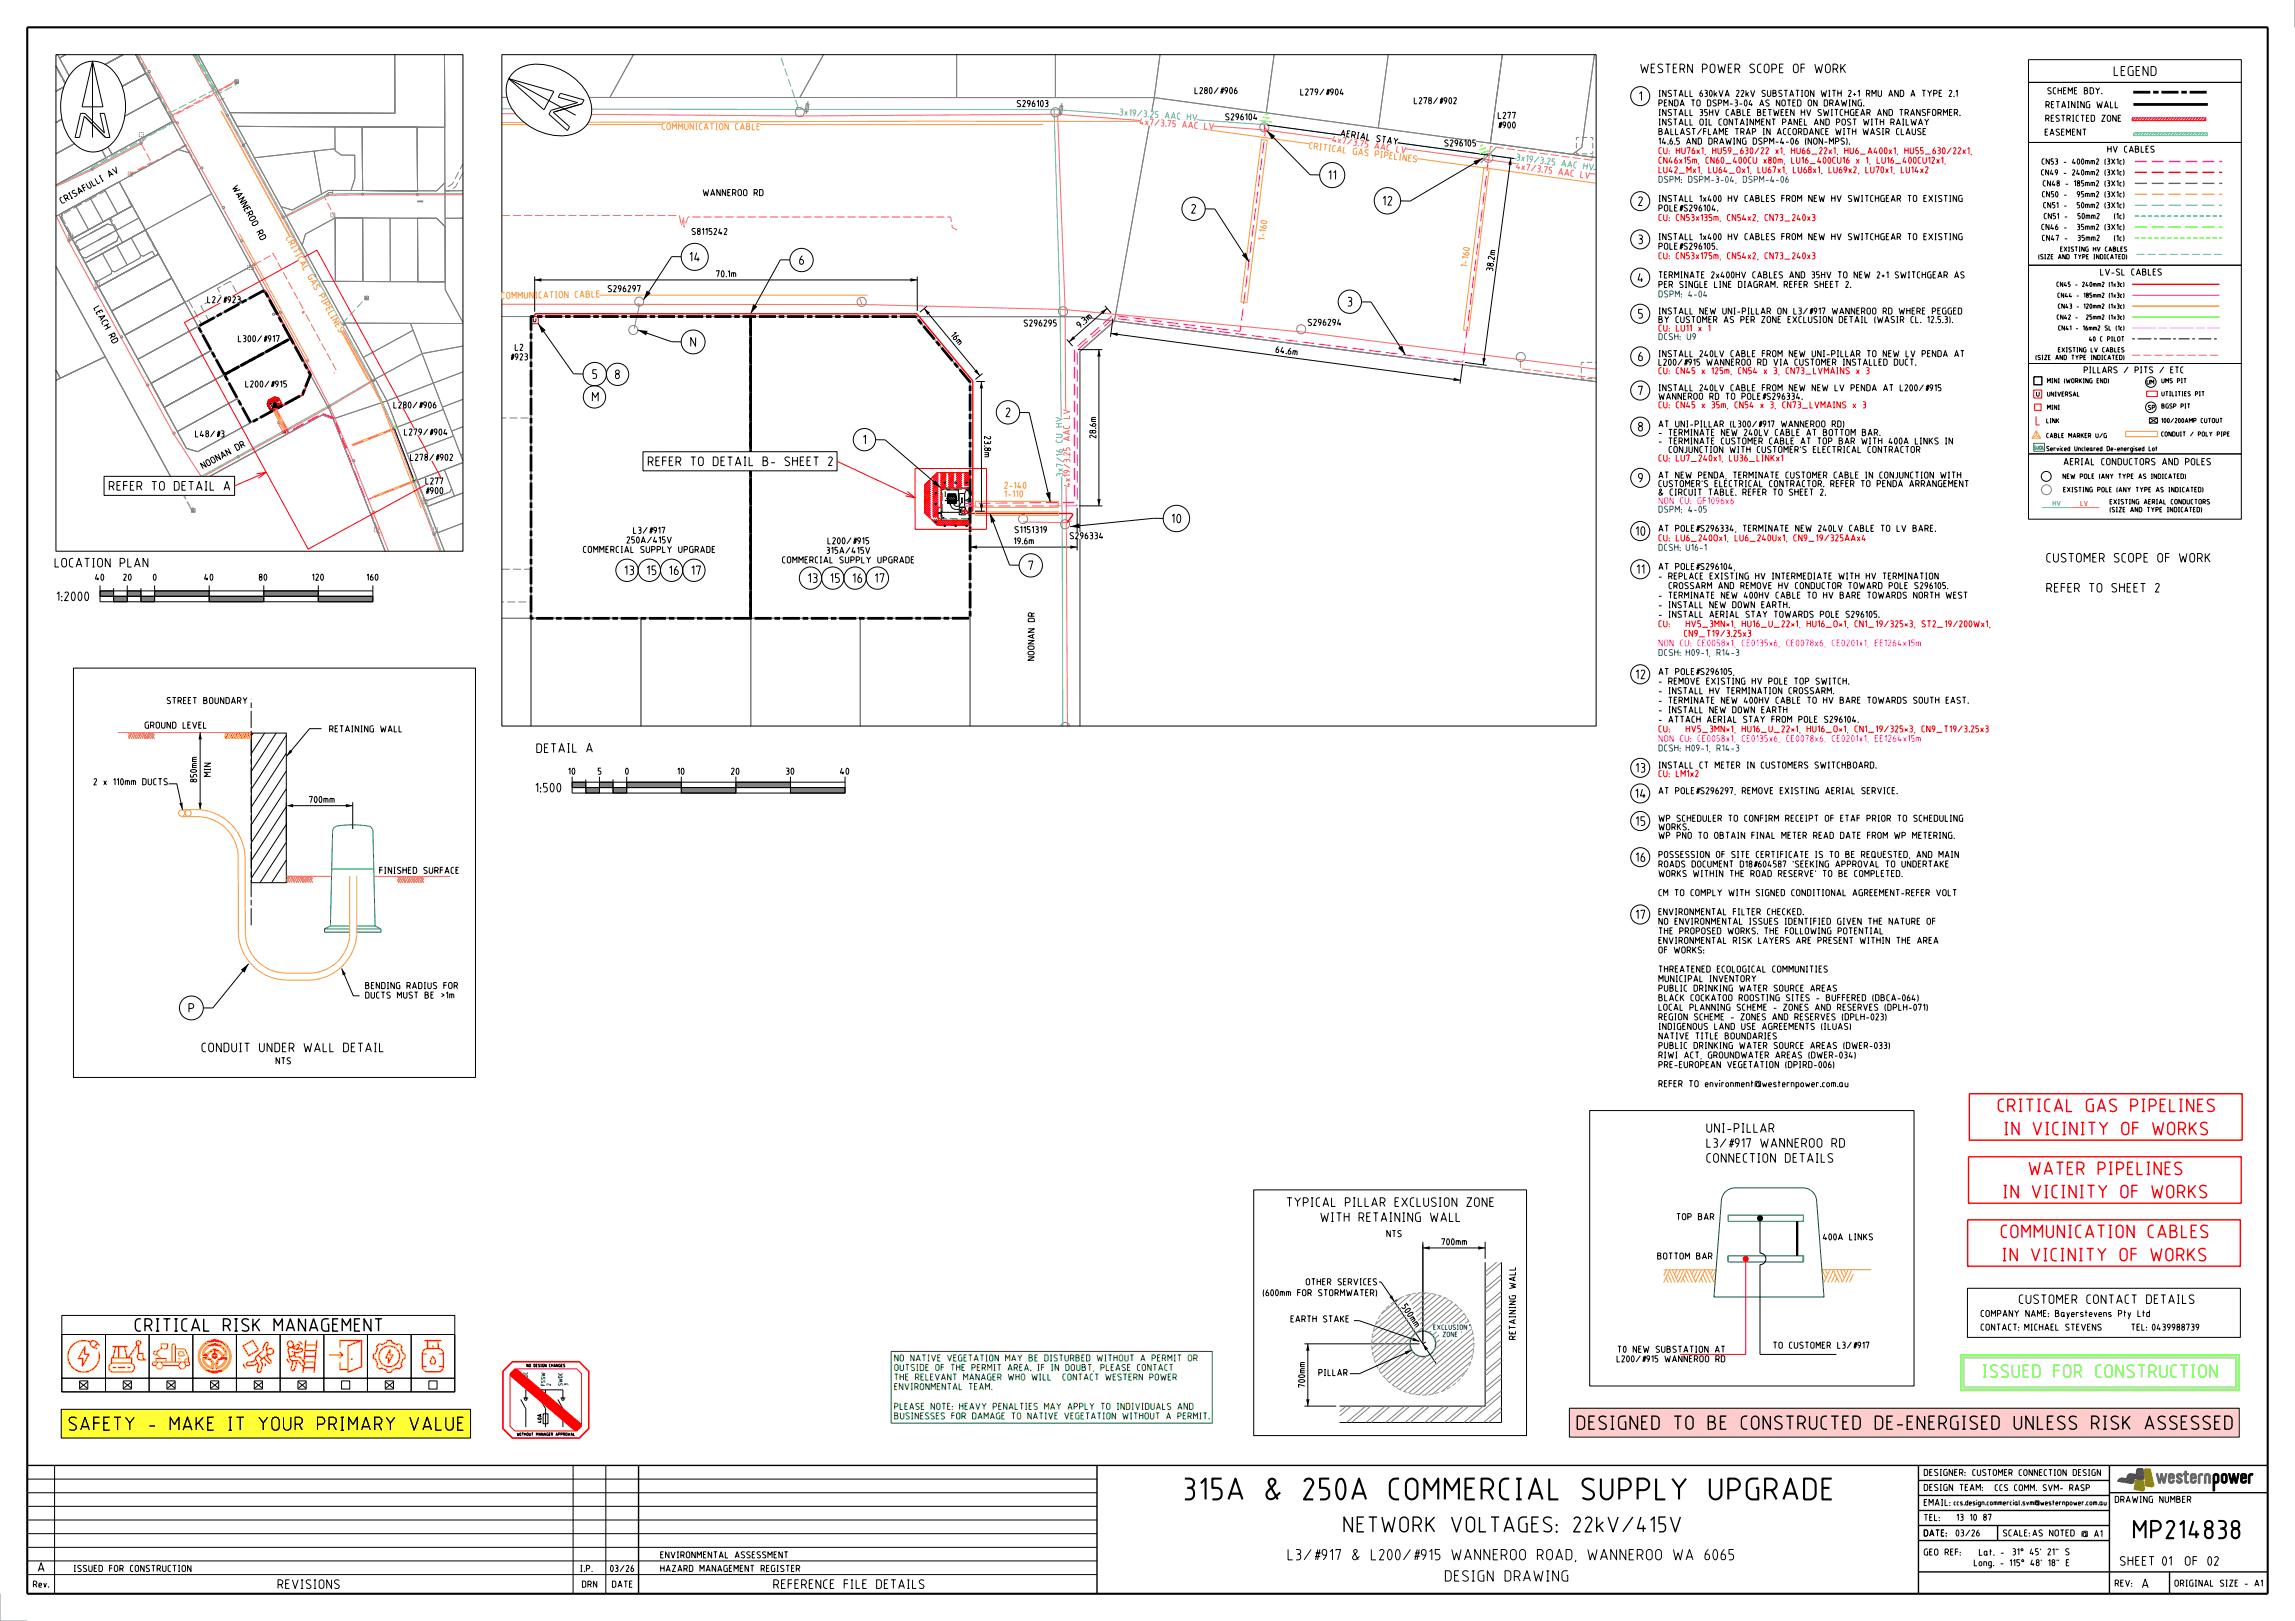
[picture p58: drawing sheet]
<svg xmlns="http://www.w3.org/2000/svg" width="841mm" height="594mm" viewBox="0 0 841 594" stroke-linecap="round" stroke-linejoin="round" font-family="sans-serif">
<defs><g id="words">
<text font-size="8.4" x="433.8" y="549.8">315A &amp; 250A COMMERCIAL SUPPLY UPGRADE</text>
<text font-size="7" x="779.1" y="564">MP214838</text>
<text font-size="6" x="469.1" y="561.6">NETWORK VOLTAGES: 22kV/415V</text>
<g font-size="5.3">
<text x="25.1" y="524.3">SAFETY - MAKE IT YOUR PRIMARY VALUE</text>
<text x="577.8" y="524">DESIGNED TO BE CONSTRUCTED DE-ENERGISED UNLESS RISK ASSESSED</text>
</g>
<g font-size="5" fill="#f00">
<text x="732.1" y="407.5">CRITICAL GAS PIPELINES</text>
<text x="734.3" y="416">IN VICINITY OF WORKS</text>
<text x="743.4" y="430.6">WATER PIPELINES</text>
<text x="734" y="439.1">IN VICINITY OF WORKS</text>
<text x="733.2" y="453.7">COMMUNICATION CABLES</text>
<text x="733.7" y="462.2">IN VICINITY OF WORKS</text>
</g>
<text font-size="5" x="49.4" y="488">CRITICAL RISK MANAGEMENT</text>
<text font-size="5" fill="#3f0" x="726.4" y="505">ISSUED FOR CONSTRUCTION</text>
<g font-size="4.2">
<text x="454.8" y="571.8">L3/#917 &amp; L200/#915 WANNEROO ROAD, WANNEROO WA 6065</text>
<text x="509.6" y="579.6">DESIGN DRAWING</text>
</g>
<text font-size="3.6" x="774.6" y="27.8">LEGEND</text>
<g font-size="3.5">
<text x="601.1" y="26.8">WESTERN POWER SCOPE OF WORK</text>
<text x="600.6" y="37">1</text>
<text x="486.8" y="65.9" transform="rotate(1 486.8 65.9)">11</text>
<text x="506.7" y="75.3" transform="rotate(1 506.7 75.3)">12</text>
<text x="600.3" y="75.5">2</text>
<text x="436.5" y="78.2" transform="rotate(1 436.5 78.2)">2</text>
<text x="600.3" y="89.5">3</text>
<text x="252.6" y="95.9" transform="rotate(1 252.6 95.9)">14</text>
<text x="292.8" y="97" transform="rotate(1 292.8 97)">6</text>
<text x="600.1" y="103.5">4</text>
<text x="493.8" y="112.3" transform="rotate(1 493.8 112.3)">3</text>
<text x="600.3" y="116.7">5</text>
<text x="252.9" y="127" transform="rotate(1 252.9 127)">N</text>
<text x="600.3" y="132.4">6</text>
<text x="217.1" y="138.8" transform="rotate(1 217.1 138.8)">5</text>
<text x="225.3" y="138.9" transform="rotate(1 225.3 138.9)">8</text>
<text x="216.9" y="147.2" transform="rotate(1 216.9 147.2)">M</text>
<text x="600.3" y="144.9">7</text>
<text x="368.5" y="152.8" transform="rotate(1 368.5 152.8)">2</text>
<text x="600.3" y="158.1">8</text>
<text x="316.2" y="162.9" transform="rotate(1 316.2 162.9)">1</text>
<text x="237.4" y="170.8">REFER TO DETAIL B- SHEET 2</text>
<text x="39.9" y="179.8">REFER TO DETAIL A</text>
<text x="600.3" y="176.9">9</text>
<text x="429.3" y="191.7" transform="rotate(1 429.3 191.7)">10</text>
<text x="599.4" y="196.4">10</text>
<text x="20" y="207.9">LOCATION PLAN</text>
<text x="376.9" y="208.9" transform="rotate(1 376.9 208.9)">7</text>
<text x="749.9" y="206.1">CUSTOMER SCOPE OF WORK</text>
<text x="228.8" y="210.7">13</text>
<text x="237" y="210.7">15</text>
<text x="245.2" y="210.7">16</text>
<text x="253.4" y="210.7">17</text>
<text x="296.1" y="213.6">13</text>
<text x="304.2" y="213.6">15</text>
<text x="312.4" y="213.6">16</text>
<text x="320.6" y="213.6">17</text>
<text x="599.7" y="210.4">11</text>
<text x="20.7" y="220.3">1:2000</text>
<text x="749.9" y="217.1">REFER TO SHEET 2</text>
<text x="599.4" y="248.9">12</text>
<text x="196.6" y="275.9">DETAIL A</text>
<text x="599.4" y="283.1">13</text>
<text x="196.2" y="290.4">1:500</text>
<text x="599.2" y="292.5">14</text>
<text x="599.4" y="302.6">15</text>
<text x="599.4" y="315.9">16</text>
<text x="599.4" y="336.9">17</text>
<text x="69.1" y="371.1">P</text>
<text x="73.9" y="385.6">CONDUIT UNDER WALL DETAIL</text>
<text x="625.3" y="415.1">UNI-PILLAR</text>
<text x="625.3" y="420.6">L3/#917 WANNEROO RD</text>
<text x="625.3" y="426.1">CONNECTION DETAILS</text>
<text x="471.5" y="442.3">TYPICAL PILLAR EXCLUSION ZONE</text>
<text x="483.8" y="447.8">WITH RETAINING WALL</text>
<text x="739.8" y="477.8">CUSTOMER CONTACT DETAILS</text>
<text x="776.8" y="573.8">SHEET</text>
<text x="792.3" y="573.8">01</text>
<text x="802.2" y="573.8">OF02</text>
<text x="13.9" y="576">A</text>
<text x="101.7" y="582.3">REVISIONS</text>
<text x="283.4" y="582.3">REFERENCE FILE DETAILS</text>
<text x="784.9" y="582">A</text>
</g>
<text font-size="2.6" x="756.2" y="170.5">AERIAL CONDUCTORS AND POLES</text>
<g font-size="2.5">
<text x="25.2" y="30.3" transform="rotate(61 25.2 30.3)">P UP I L</text>
<text x="437.8" y="34.4">L280/#906</text>
<text x="476.5" y="35">L279/#904</text>
<text x="607.8" y="35.5">INSTALL 630kVA 22kV SUBSTATION WITH 2+1 RMU AND A TYPE 2.1</text>
<text x="750.3" y="34.5">SCHEME BDY.</text>
<text x="30.5" y="40" transform="rotate(61 30.5 40)">LA NE</text>
<text x="372.6" y="39.2">S296103</text>
<text x="518.1" y="38.2">L278/#902</text>
<text x="607.8" y="39">PENDA TO DSPM-3-04 AS NOTED ON DRAWING.</text>
<text x="749.6" y="39.6">RETAINING WALL</text>
<text x="449" y="44.1">S296104</text>
<text x="548.9" y="43.6">L277</text>
<text x="549" y="47.1">#900</text>
<text x="607.8" y="46">INSTALL OIL CONTAINMENT PANEL AND POST WITH RAILWAY</text>
<text x="607.8" y="42.5">INSTALL 35HV CABLE BETWEEN HV SWITCHGEAR AND TRANSFORMER.</text>
<text x="749.5" y="44.6">RESTRICTED ZONE</text>
<text x="491.1" y="49.9" transform="rotate(9 491.1 49.9)">A ERI A L</text>
<text x="504.2" y="51.9" transform="rotate(9 504.2 51.9)">S T A Y</text>
<text x="529.3" y="53.7">S296105</text>
<text x="607.8" y="53">14.6.5 AND DRAWING DSPM-4-06 (NON-MPS).</text>
<text x="607.8" y="49.5">BALLAST/FLAME TRAP IN ACCORDANCE WITH WASIR CLAUSE</text>
<text x="749.3" y="49.7">EASEMENT</text>
<text x="772.3" y="55.9">HV CABLES</text>
<text x="40.2" y="65.1" transform="rotate(-29 40.2 65.1)">A V</text>
<text x="84.9" y="68.8" transform="rotate(61 84.9 68.8)">WA NNEROO</text>
<text x="257.6" y="71.8">WANNEROO RD</text>
<text x="22.8" y="74.8" transform="rotate(-29 22.8 74.8)">CRI S A FULLI</text>
<text x="607.8" y="77.5">POLE#S296104.</text>
<text x="607.8" y="74">INSTALL 1x400 HV CABLES FROM NEW HV SWITCHGEAR TO EXISTING</text>
<text x="93.9" y="85.2" transform="rotate(61 93.9 85.2)">RD</text>
<text x="253.5" y="86.1">S8115242</text>
<text x="607.8" y="88">INSTALL 1x400 HV CABLES FROM NEW HV SWITCHGEAR TO EXISTING</text>
<text x="607.8" y="91.5">POLE#S296105.</text>
<text x="262.5" y="101.6">70.1m</text>
<text x="547.1" y="99.5" transform="rotate(-82 547.1 99.5)">3</text>
<text x="547.3" y="97.7" transform="rotate(-82 547.3 97.7)">8 .2 m</text>
<text x="607.8" y="102">TERMINATE 2x400HV CABLES AND 35HV TO NEW 2+1 SWITCHGEAR AS</text>
<text x="769.6" y="100.9">LV-SL CABLES</text>
<text x="222.7" y="107">S296297</text>
<text x="607.8" y="105.5">PER SINGLE LINE DIAGRAM. REFER SHEET 2.</text>
<text x="34.2" y="113" transform="rotate(61 34.2 113)">LEA CH</text>
<text x="76" y="111.1">L2/#923</text>
<text x="375.2" y="119.6">S296295</text>
<text x="479.2" y="119.4">S296294</text>
<text x="607.8" y="118.4">BY CUSTOMER AS PER ZONE EXCLUSION DETAIL (WASIR CL. 12.5.3).</text>
<text x="607.8" y="115.2">INSTALL NEW UNI-PILLAR ON L3/#917 WANNEROO RD WHERE PEGGED</text>
<text x="39.7" y="123" transform="rotate(61 39.7 123)">RD</text>
<text x="87.2" y="125.4">L300/#917</text>
<text x="348.2" y="122.9" transform="rotate(50 348.2 122.9)">16 m</text>
<text x="395.8" y="120.4" transform="rotate(-41 395.8 120.4)">9 .3 m</text>
<text x="188.7" y="128.5">L2</text>
<text x="467.4" y="129.2" transform="rotate(8 467.4 129.2)">6</text>
<text x="469.1" y="129.5" transform="rotate(8 469.1 129.5)">4 .6 m</text>
<text x="607.8" y="130.9">INSTALL 240LV CABLE FROM NEW UNI-PILLAR TO NEW LV PENDA AT</text>
<text x="187" y="132">#923</text>
<text x="607.8" y="134">L200/#915 WANNEROO RD VIA CUSTOMER INSTALLED DUCT.</text>
<text x="89.9" y="142">L200/#915</text>
<text x="607.8" y="143.4">INSTALL 240LV CABLE FROM NEW NEW LV PENDA AT L200/#915</text>
<text x="144.2" y="149.7">L280/#906</text>
<text x="607.8" y="146.5">WANNEROO RD TO POLE#S296334.</text>
<text x="71.5" y="160.2">L48/#3</text>
<text x="148.1" y="159.6">L279/#904</text>
<text x="360.6" y="159.7" transform="rotate(90 360.6 159.7)">23.m</text>
<text x="401.7" y="160.6" transform="rotate(-90 401.7 160.6)">28.6m</text>
<text x="607.8" y="159.7">- TERMINATE NEW 240LV CABLE AT BOTTOM BAR.</text>
<text x="607.8" y="156.6">AT UNI-PILLAR (L300/#917 WANNEROO RD)</text>
<text x="86.9" y="165.2" transform="rotate(-28 86.9 165.2)">DR</text>
<text x="360.6" y="164" transform="rotate(90 360.6 164)">8</text>
<text x="607.8" y="162.9">- TERMINATE CUSTOMER CABLE AT TOP BAR WITH 400A LINKS IN</text>
<text x="609.4" y="166">CONJUNCTION WITH CUSTOMER'S ELECTRICAL CONTRACTOR</text>
<text x="74.4" y="171.9" transform="rotate(-28 74.4 171.9)">NOONA N</text>
<text x="150.3" y="168.8">L278/#902</text>
<text x="155.9" y="177.5">L277</text>
<text x="607.8" y="178.5">CUSTOMER'S ELECTRICAL CONTRACTOR. REFER TO PENDA ARRANGEMENT</text>
<text x="607.8" y="175.4">AT NEW PENDA, TERMINATE CUSTOMER CABLE IN CONJUNCTION WITH</text>
<text x="155.9" y="181">#900</text>
<text x="607.8" y="181.6">&amp; CIRCUIT TABLE. REFER TO SHEET 2.</text>
<text x="232" y="195.6">L3/#917</text>
<text x="371.8" y="195.3">S1151319</text>
<text x="392" y="197.6">S296334</text>
<text x="607.8" y="194.9">AT POLE#S296334, TERMINATE NEW 240LV CABLE TO LV BARE.</text>
<text x="213.7" y="202.6">COMMERCIAL SUPPLY UPGRADE</text>
<text x="229.6" y="199.1">250A/415V</text>
<text x="302.8" y="202.9">315A/415V</text>
<text x="303.3" y="199.4">L200/#915</text>
<text x="371.5" y="199.5">19.6m</text>
<text x="286.6" y="206.4">COMMERCIAL SUPPLY UPGRADE</text>
<text x="607.8" y="208.9">AT POLE#S296104,</text>
<text x="34.9" y="212.8">40</text>
<text x="45.2" y="212.8">20</text>
<text x="56.1" y="212.8">0</text>
<text x="74.9" y="212.8">40</text>
<text x="94.9" y="212.8">80</text>
<text x="114.4" y="212.8">120</text>
<text x="134.4" y="212.8">160</text>
<text x="607.8" y="212.4">- REPLACE EXISTING HV INTERMEDIATE WITH HV TERMINATION</text>
<text x="609.4" y="215.9">CROSSARM AND REMOVE HV CONDUCTOR TOWARD POLE S296105.</text>
<text x="607.8" y="219.4">- TERMINATE NEW 400HV CABLE TO HV BARE TOWARDS NORTH WEST</text>
<text x="607.8" y="226.4">- INSTALL AERIAL STAY TOWARDS POLE S296105.</text>
<text x="607.8" y="222.9">- INSTALL NEW DOWN EARTH.</text>
<text x="379.1" y="242.1" transform="rotate(-90 379.1 242.1)">NOONAN DR</text>
<text x="607.8" y="250.9">- REMOVE EXISTING HV POLE TOP SWITCH.</text>
<text x="607.8" y="247.4">AT POLE#S296105,</text>
<text x="61.1" y="258">STREET BOUNDARY</text>
<text x="607.8" y="257.9">- TERMINATE NEW 400HV CABLE TO HV BARE TOWARDS SOUTH EAST.</text>
<text x="607.8" y="254.4">- INSTALL HV TERMINATION CROSSARM.</text>
<text x="607.8" y="261.4">- INSTALL NEW DOWN EARTH</text>
<text x="53.1" y="267">GROUND LEVEL</text>
<text x="120.7" y="268.3">RETAINING WALL</text>
<text x="607.8" y="264.9">- ATTACH AERIAL STAY FROM POLE S296104.</text>
<text x="607.8" y="281.6">INSTALL CT METER IN CUSTOMERS SWITCHBOARD.</text>
<text x="34.3" y="287.7">2 x 110mm DUCTS</text>
<text x="72.2" y="286.6" transform="rotate(-90 72.2 286.6)">850mm</text>
<text x="77.3" y="284.6" transform="rotate(-90 77.3 284.6)">MIN</text>
<text x="208.2" y="283.9">10</text>
<text x="219.1" y="283.9">5</text>
<text x="229.1" y="283.9">0</text>
<text x="248.2" y="283.9">10</text>
<text x="267.9" y="283.9">20</text>
<text x="288" y="283.9">30</text>
<text x="307.9" y="283.9">40</text>
<text x="607.8" y="291">AT POLE#S296297, REMOVE EXISTING AERIAL SERVICE.</text>
<text x="113.3" y="294.2">700mm</text>
<text x="607.8" y="304.2">WORKS.</text>
<text x="607.8" y="301.1">WP SCHEDULER TO CONFIRM RECEIPT OF ETAF PRIOR TO SCHEDULING</text>
<text x="607.8" y="307.4">WP PNO TO OBTAIN FINAL METER READ DATE FROM WP METERING.</text>
<text x="607.8" y="317.9">ROADS DOCUMENT D18#604587 'SEEKING APPROVAL TO UNDERTAKE</text>
<text x="607.8" y="314.4">POSSESSION OF SITE CERTIFICATE IS TO BE REQUESTED, AND MAIN</text>
<text x="139" y="320.2">FINISHED SURFACE</text>
<text x="607.8" y="321.4">WORKS WITHIN THE ROAD RESERVE' TO BE COMPLETED.</text>
<text x="607.8" y="328.4">CM TO COMPLY WITH SIGNED CONDITIONAL AGREEMENT-REFER VOLT</text>
<text x="607.8" y="335.4">ENVIRONMENTAL FILTER CHECKED.</text>
<text x="607.8" y="338.9">NO ENVIRONMENTAL ISSUES IDENTIFIED GIVEN THE NATURE OF</text>
<text x="607.8" y="345.9">ENVIRONMENTAL RISK LAYERS ARE PRESENT WITHIN THE AREA</text>
<text x="607.8" y="342.4">THE PROPOSED WORKS. THE FOLLOWING POTENTIAL</text>
<text x="607.8" y="349.4">OF WORKS:</text>
<text x="607.8" y="359.9">MUNICIPAL INVENTORY</text>
<text x="607.8" y="356.4">THREATENED ECOLOGICAL COMMUNITIES</text>
<text x="133.9" y="365.9">DUCTS MUST BE &gt;1m</text>
<text x="133.9" y="362.4">BENDING RADIUS FOR</text>
<text x="607.8" y="363.4">PUBLIC DRINKING WATER SOURCE AREAS</text>
<text x="607.8" y="370.4">LOCAL PLANNING SCHEME - ZONES AND RESERVES (DPLH-071)</text>
<text x="607.8" y="366.9">BLACK COCKATOO ROOSTING SITES - BUFFERED (DBCA-064)</text>
<text x="607.8" y="377.4">INDIGENOUS LAND USE AGREEMENTS (ILUAS)</text>
<text x="607.8" y="373.9">REGION SCHEME - ZONES AND RESERVES (DPLH-023)</text>
<text x="607.8" y="380.9">NATIVE TITLE BOUNDARIES</text>
<text x="101.1" y="390">NTS</text>
<text x="607.8" y="387.9">RIWI ACT, GROUNDWATER AREAS (DWER-034)</text>
<text x="607.8" y="384.4">PUBLIC DRINKING WATER SOURCE AREAS (DWER-033)</text>
<text x="607.8" y="391.4">PRE-EUROPEAN VEGETATION (DPIRD-006)</text>
<text x="607.8" y="398.4">REFER TO environment@westernpower.com.au</text>
<text x="614.4" y="447.1">TOP BAR</text>
<text x="508.1" y="453.3">NTS</text>
<text x="668" y="454.5">400A LINKS</text>
<text x="528.3" y="456.3">700mm</text>
<text x="607.3" y="461.5">BOTTOM BAR</text>
<text x="478.5" y="471">OTHER SERVICES</text>
<text x="462.8" y="475">(600mm FOR STORMWATER)</text>
<text x="513.5" y="478.9" transform="rotate(56 513.5 478.9)">5</text>
<text x="473" y="484.6">EARTH STAKE</text>
<text x="514.5" y="480.4" transform="rotate(56 514.5 480.4)">0</text>
<text x="515.4" y="481.8" transform="rotate(56 515.4 481.8)">0 mm</text>
<text x="725.9" y="482.6">COMPANY NAME: Bayerstevens Pty Ltd</text>
<text x="555.5" y="490.9" transform="rotate(-90 555.5 490.9)">RETAINING WALL</text>
<text x="725.9" y="487.6">CONTACT:MICHAEL STEVENS</text>
<text x="781" y="487.6">TEL:0439988739</text>
<text x="592.7" y="495.7">T0 NEW SUBSTATION AT</text>
<text x="649.7" y="494.2">TO CUSTOMER L3/#917</text>
<text x="592.4" y="499.2">L200/#915 WANNEROO RD</text>
<text x="478.3" y="508.4" transform="rotate(-90 478.3 508.4)">700mm</text>
<text x="483.1" y="504.2">PILLAR</text>
<text x="705" y="540.8">DESIGNER:CUSTOMER CONNECTION DESIGN</text>
<text x="705" y="551.8">EMAIL:</text>
<text x="705" y="546.3">DESIGN TEAM:</text>
<text x="775" y="550.7">DRAWING NUMBER</text>
<text x="705" y="557.3">TEL:</text>
<text x="717" y="557.3">13 10 87</text>
<text x="705" y="563">DATE: 03/26</text>
<text x="705" y="563">DATE:</text>
<text x="734" y="563">SCALE:</text>
<text x="744.8" y="563">AS NOTED @ A1</text>
<text x="242" y="571">ENVIRONMENTAL ASSESSMENT</text>
<text x="705" y="570">GEO REF:</text>
<text x="723.4" y="573.9">Long. - 115° 48' 18&quot; E</text>
<text x="725.2" y="570">Lat. - 31° 45' 21&quot; S</text>
<text x="12.1" y="581.8">Rev.</text>
<text x="27" y="576">ISSUED FOR CONSTRUCTION</text>
<text x="212.6" y="576">I.P.</text>
<text x="213.3" y="581.8">DRN</text>
<text x="223.6" y="576">03/26</text>
<text x="224.3" y="581.8">DATE</text>
<text x="242" y="576">HAZARD MANAGEMENT REGISTER</text>
<text x="775" y="581.4">REV:</text>
<text x="796.9" y="581.4">ORIGINAL SIZE - A1</text>
</g>
<g font-size="2.5" fill="#ffa032">
<text x="242.5" y="47.6">COMMUNICATION CABLE</text>
<text x="479.6" y="54.5" transform="rotate(7 479.6 54.5)">CRI T I CA L</text>
<text x="495.6" y="56.6" transform="rotate(7 495.6 56.6)">GA S</text>
<text x="503.7" y="57.6" transform="rotate(7 503.7 57.6)">P I P ELI NES</text>
<text x="464.3" y="82.2" transform="rotate(-82 464.3 82.2)">0</text>
<text x="104.6" y="87.4" transform="rotate(60 104.6 87.4)">CRI T I CA L</text>
<text x="463.5" y="88.2" transform="rotate(-82 463.5 88.2)">1- 16</text>
<text x="538.5" y="92" transform="rotate(-82 538.5 92)">0</text>
<text x="112.6" y="101.4" transform="rotate(60 112.6 101.4)">GA S</text>
<text x="537.7" y="98" transform="rotate(-82 537.7 98)">1- 16</text>
<text x="116.6" y="108.5" transform="rotate(60 116.6 108.5)">P I P ELI NES</text>
<text x="183.8" y="109.6" transform="rotate(-1 183.8 109.6)">COMMUNI CA T I ON</text>
<text x="210.7" y="109.1" transform="rotate(-1 210.7 109.1)">CA B LE</text>
<text x="368.1" y="179.1">2-140</text>
<text x="368.1" y="182.2">1-110</text>
</g>
<g font-size="2.5" fill="#39f">
<text x="410.2" y="42.3" transform="rotate(4 410.2 42.3)">3 x 19 / 3 .2</text>
<text x="423.2" y="43.2" transform="rotate(4 423.2 43.2)">5</text>
<text x="426.8" y="43.4" transform="rotate(4 426.8 43.4)">A A C</text>
<text x="434.9" y="44" transform="rotate(4 434.9 44)">HV</text>
<text x="555.6" y="58.8" transform="rotate(8 555.6 58.8)">3 x 19 / 3 .2</text>
<text x="555.5" y="62" transform="rotate(8 555.5 62)">4 x 7 / 3 .7</text>
<text x="568.5" y="60.5" transform="rotate(8 568.5 60.5)">5</text>
<text x="572.1" y="61" transform="rotate(8 572.1 61)">A A C</text>
<text x="580.1" y="62.1" transform="rotate(8 580.1 62.1)">HV</text>
<text x="389.3" y="156.6" transform="rotate(-91 389.3 156.6)">HV</text>
<text x="389.4" y="162.2" transform="rotate(-91 389.4 162.2)">CU</text>
<text x="389.6" y="174.6" transform="rotate(-91 389.6 174.6)">3 x 7 / 16</text>
</g>
<g font-size="2.5" fill="#f66">
<text x="417.5" y="45.7" transform="rotate(4 417.5 45.7)">4 x 7 / 3 .7</text>
<text x="429.5" y="46.6" transform="rotate(4 429.5 46.6)">5</text>
<text x="433.1" y="46.8" transform="rotate(4 433.1 46.8)">A A C</text>
<text x="441.2" y="47.4" transform="rotate(4 441.2 47.4)">LV</text>
<text x="488.1" y="52.1" transform="rotate(9 488.1 52.1)">4 x 7 / 3 .7</text>
<text x="500" y="54" transform="rotate(9 500 54)">5</text>
<text x="503.6" y="54.5" transform="rotate(9 503.6 54.5)">A A C</text>
<text x="511.6" y="55.8" transform="rotate(9 511.6 55.8)">LV</text>
<text x="567.4" y="63.6" transform="rotate(8 567.4 63.6)">5</text>
<text x="571" y="64.1" transform="rotate(8 571 64.1)">A A C</text>
<text x="579" y="65.1" transform="rotate(8 579 65.1)">LV</text>
<text x="392.2" y="167" transform="rotate(-90 392.2 167)">2</text>
<text x="392.2" y="173.5" transform="rotate(-90 392.2 173.5)">9</text>
<text x="392.3" y="178.5" transform="rotate(-90 392.3 178.5)">4x1 /3.5 AAC LV</text>
</g>
<g font-size="2.5" fill="#f00">
<text x="607.8" y="60">CN46x15m, CN60_400CU x80m, LU16_400CU16 x 1, LU16_400CU12x1,</text>
<text x="607.8" y="56.5">CU: HU76x1, HU59_630/22 x1, HU66_22x1, HU6_A400x1, HU55_630/22x1,</text>
<text x="607.8" y="63.5">LU42_Mx1, LU64_Ox1, LU67x1, LU68x1, LU69x2, LU70x1, LU14x2</text>
<text x="607.8" y="81">CU: CN53x135m, CN54x2, CN73_240x3</text>
<text x="607.8" y="95">CU: CN53x175m, CN54x2, CN73_240x3</text>
<text x="607.8" y="121.5">CU: LU11 x 1</text>
<text x="607.8" y="137.1">CU: CN45 x 125m, CN54 x 3, CN73_LVMAINS x 3</text>
<text x="607.8" y="149.6">CU: CN45 x 35m, CN54 x 3, CN73_LVMAINS x 3</text>
<text x="607.8" y="169.1">CU: LU7_240x1, LU36_LINKx1</text>
<text x="607.8" y="198.4">CU: LU6_240Ox1, LU6_240Ux1, CN9_19/325AAx4</text>
<text x="607.8" y="229.9">CU:</text>
<text x="613.1" y="233.4">CN9_T19/3.25x3</text>
<text x="617.8" y="229.9">HV5_3MN*1, HU16_U_22*1, HU16_O*1, CN1_19/325*3, ST2_19/200Wx1,</text>
<text x="607.8" y="268.4">CU:</text>
<text x="617.8" y="268.4">HV5_3MN*1, HU16_U_22*1, HU16_O*1, CN1_19/325*3, CN9_T19/3.25x3</text>
<text x="607.8" y="284.7">CU: LM1x2</text>
</g>
<g font-size="2.5" fill="#0028fa">
<text x="607.8" y="67">DSPM: DSPM-3-04, DSPM-4-06</text>
<text x="607.8" y="109">DSPM: 4-04</text>
<text x="607.8" y="124.6">DCSH: U9</text>
<text x="607.8" y="187.9">DSPM: 4-05</text>
<text x="607.8" y="201.9">DCSH:U16-1</text>
<text x="607.8" y="240.4">DCSH:H09-1, R14-3</text>
<text x="607.8" y="275.4">DCSH:H09-1, R14-3</text>
</g>
<g font-size="2.5" fill="#f0f">
<text x="607.8" y="184.7">NON CU: GF1096x6</text>
<text x="607.8" y="236.9">NON CU: CE0058x1, CE0135x6, CE0078x6, CE0201x1, EE1264x15m</text>
<text x="607.8" y="271.9">NON CU: CE0058x1, CE0135x6, CE0078x6, CE0201x1, EE1264x15m</text>
</g>
<g font-size="2.5" fill="#090">
<text x="327.7" y="502.4">OUTSIDE OF THE PERMIT AREA. IF IN DOUBT, PLEASE CONTACT</text>
<text x="327.7" y="498.9">NO NATIVE VEGETATION MAY BE DISTURBED WITHOUT A PERMIT OR</text>
<text x="327.7" y="509.4">ENVIRONMENTAL TEAM.</text>
<text x="327.7" y="505.9">THE RELEVANT MANAGER WHO WILL CONTACT WESTERN POWER</text>
<text x="327.7" y="516.6">PLEASE NOTE: HEAVY PENALTIES MAY APPLY TO INDIVIDUALS AND</text>
<text x="327.7" y="520.1">BUSINESSES FOR DAMAGE TO NATIVE VEGETATION WITHOUT A PERMIT.</text>
</g>
<g font-size="2.4">
<text x="763.6" y="136.8">PILLARS / PITS / ETC</text>
<text x="731" y="546.4">CCS COMM. SVM- RASP</text>
</g>
<g font-size="2.2">
<text x="748" y="64.3">CN49 - 240mm2 (3X1c)</text>
<text x="748.2" y="60.3">CN53 - 400mm2 (3X1c)</text>
<text x="748.6" y="68.3">CN48 - 185mm2 (3X1c)</text>
<text x="748.3" y="72.3">CN50 -</text>
<text x="748.8" y="76.3">CN51 -</text>
<text x="759.8" y="72.3">95mm2 (3X1c)</text>
<text x="760.1" y="76.3">50mm2 (3X1c)</text>
<text x="749" y="80.3">CN51 -</text>
<text x="761.2" y="80.3">50mm2</text>
<text x="774.5" y="80.3">(1c)</text>
<text x="748.1" y="84.3">CN46 -</text>
<text x="748.3" y="88.3">CN47 -</text>
<text x="759.7" y="84.3">35mm2 (3X1c)</text>
<text x="760.8" y="88.3">35mm2</text>
<text x="774.4" y="88.3">(1c)</text>
</g>
<g font-size="1.9">
<text x="755.9" y="175.5">NEW POLE (ANY TYPE AS INDICATED)</text>
<text x="756.1" y="180.4">EXISTING POLE (ANY TYPE AS INDICATED)</text>
<text x="773.1" y="184.8">EXISTING AERIAL CONDUCTORS</text>
<text x="773.1" y="187.7">(SIZE AND TYPE INDICATED)</text>
<text x="716" y="551.6">ccs.design.commercial.svm@westernpower.com.au</text>
</g>
<text font-size="1.9" fill="#39f" x="752.2" y="185.4">HV</text>
<text font-size="1.9" fill="#f66" x="762.4" y="185.4">LV</text>
<g font-size="1.9" fill="#0028fa">
<text x="525.3" y="487.3">EXCLUSION</text>
<text x="528.7" y="489.9">ZONE</text>
</g>
<g font-size="1.8">
<text x="747" y="95">(SIZE AND TYPE INDICATED)</text>
<text x="755" y="92.2">EXISTING HV CABLES</text>
<text x="753.7" y="105.1">CN45 - 240mm2 (1x3c)</text>
<text x="754" y="109.1">CN44 - 185mm2 (1x3c)</text>
<text x="754.2" y="113.1">CN43 - 120mm2 (1x3c)</text>
<text x="753.8" y="117.1">CN42 -</text>
<text x="763.4" y="117.1">25mm2 (1x3c)</text>
<text x="754.3" y="121.1">CN41 - 16mm2 SL (1c)</text>
<text x="765.5" y="125.1">40 C PILOT</text>
<text x="746" y="131.9">(SIZE AND TYPE INDICATED)</text>
<text x="754.2" y="129.1">EXISTING LV CABLES</text>
<text x="750.2" y="140.4">MINI (WORKING END)</text>
<text x="786.7" y="140.9">UM</text>
<text x="792.1" y="140.4">UMS PIT</text>
<text x="750.2" y="145.3">UNIVERSAL</text>
<text x="792.1" y="145.2">UTILITIES PIT</text>
<text x="792.1" y="149.7">BGSP PIT</text>
<text x="749.9" y="155">LINK</text>
<text x="750.2" y="150.1">MINI</text>
<text x="787.2" y="150.2">SP</text>
<text x="792" y="155">100/200AMP CUTOUT</text>
<text x="749.9" y="160.5">CABLE MARKER U/G</text>
<text x="792" y="159.9">CONDUIT / POLY PIPE</text>
<text x="749.9" y="165.3">Serviced Uncleared De-energised Lot</text>
</g>
<g font-size="1.5" fill="#0028fa">
<text x="193.4" y="507.5" transform="rotate(-90 193.4 507.5)">SWDC</text>
<text x="195.4" y="507.5" transform="rotate(-90 195.4 507.5)">1</text>
<text x="199.7" y="507.7" transform="rotate(-90 199.7 507.7)">FSSW</text>
<text x="201.8" y="507.7" transform="rotate(-90 201.8 507.7)">2</text>
<text x="206.1" y="507.7" transform="rotate(-90 206.1 507.7)">SWDC</text>
<text x="208.2" y="507.7" transform="rotate(-90 208.2 507.7)">3</text>
</g>
<text font-size="1.5" x="198.4" y="521.4" transform="rotate(-90 198.4 521.4)">40A</text>
<text font-size="1.3" fill="#329932" x="745.3" y="164.7">SUDL</text>
<g font-size="1.1">
<text x="193" y="500.9">NO DESIGN CHANGES</text>
<text x="189.5" y="526.1">WITHOUT MANAGER APPROVAL</text>
</g>
<text font-size=".4" fill="#828282" x="153" y="74">2455128</text>
<g font-size=".3">
<text x="352.6" y="184.3" transform="rotate(-90 352.6 184.3)">RMU KIOSK</text>
<text x="344" y="188.2">MSB</text>
<text x="352.1" y="187.9" transform="rotate(-90 352.1 187.9)">PENDA</text>
</g>
</g></defs>
<path d="M56.7 216.5h20v2h-20z" fill="#828282"/>
<path d="M56.7 216.5h20v2h-20z" fill="none" stroke="#000" stroke-width=".37"/>
<path d="M76.7 218.5h20v2h-20z" fill="#828282"/>
<path d="M76.7 218.5h20v2h-20z" fill="none" stroke="#000" stroke-width=".37"/>
<path d="M96.7 216.5h19.9v2h-19.9z" fill="#828282"/>
<path d="M96.7 216.5h19.9v2h-19.9z" fill="none" stroke="#000" stroke-width=".37"/>
<path d="M116.6 218.5h20v2h-20z" fill="#828282"/>
<path d="M116.6 218.5h20v2h-20z" fill="none" stroke="#000" stroke-width=".37"/>
<path d="M51.6 218.5h5.1v2h-5.1z" fill="#828282"/>
<path d="M51.6 218.5h5.1v2h-5.1z" fill="none" stroke="#000" stroke-width=".37"/>
<path d="M46.6 216.5h5v2h-5z" fill="#828282"/>
<path d="M46.6 216.5h5v2h-5z" fill="none" stroke="#000" stroke-width=".37"/>
<path d="M41.6 218.5h5v2h-5z" fill="#828282"/>
<path d="M41.6 218.5h5v2h-5z" fill="none" stroke="#000" stroke-width=".37"/>
<path d="M36.7 216.5h4.9v2h-4.9z" fill="#828282"/>
<path d="M36.7 216.5h4.9v2h-4.9zM192.7 509.3h13.6M206.3 516.2v6.8" fill="none" stroke="#000" stroke-width=".37"/>
<path d="M229.7 286.6h20v2h-20z" fill="#828282"/>
<path d="M229.7 286.6h20v2h-20z" fill="none" stroke="#000" stroke-width=".37"/>
<path d="M249.7 288.6h20v2h-20z" fill="#828282"/>
<path d="M249.7 288.6h20v2h-20z" fill="none" stroke="#000" stroke-width=".37"/>
<path d="M269.7 286.6h20v2h-20z" fill="#828282"/>
<path d="M269.7 286.6h20v2h-20z" fill="none" stroke="#000" stroke-width=".37"/>
<path d="M289.7 288.6h20v2h-20z" fill="#828282"/>
<path d="M289.7 288.6h20v2h-20z" fill="none" stroke="#000" stroke-width=".37"/>
<path d="M224.6 288.6h5.1v2h-5.1z" fill="#828282"/>
<path d="M224.6 288.6h5.1v2h-5.1z" fill="none" stroke="#000" stroke-width=".37"/>
<path d="M219.7 286.6h4.9v2h-4.9z" fill="#828282"/>
<path d="M219.7 286.6h4.9v2h-4.9z" fill="none" stroke="#000" stroke-width=".37"/>
<path d="M214.7 288.6h5v2h-5z" fill="#828282"/>
<path d="M214.7 288.6h5v2h-5z" fill="none" stroke="#000" stroke-width=".37"/>
<path d="M209.7 286.6h5v2h-5z" fill="#828282"/>
<g fill="none" stroke="#000" stroke-width=".37">
<path d="M464.4 45.9l81 10.9M96.8 106.6l-.2 .3 .3-.1M195.4 116.7l.1 1 .4 .3 .4-.3 .1-1M98.1 147.9h.1M98.1 148.8h.1M98.5 148.3l2.6-1.4 1.2 2.3-2.6 1.4zM98.6 149.6h.1M98.7 148.3h.1M99.1 150.5h.1M99.1 147.9l.8 1.5M99.5 147.1h.1M99.7 149.5l.6-.3 .1 .2-.6 .3z"/>
<path d="M99.8 150.4h.1M99.8 149.7l.2 .3M100.1 148.2l.2 .1zM100.1 148.1h.1M100.1 148.1l.4 .6M100.1 148h.1M100.2 148.1h.1M100.2 148.1l.3 .6M100.2 148.3l-.3 .4 .2 .6M100.2 148.1l.2 .3M100.2 148.1l.3 .2M100.2 148.2h.1"/>
<path d="M100.3 148.2h.1M100.3 148.1l.1 .2M100.3 148.1h.1M100.3 148.3h.2M100.3 148.2l.2 .1M100.3 148.2h-.1M100.3 148.2l.1 .1M100.3 148v.2M100.3 148.4h.1M100.3 148h.1M100.3 148.4h.3M100.3 148l.1 .3"/>
<path d="M100.3 148l.4 .6M100.3 148.1v.1M100.3 147.9h.1M100.3 148.6l.2 .1zM100.3 147.9v.1M100.3 148.3h.1M100.3 147.9v.5M100.3 148l-.1 .1M100.3 148.4l.2 .3M100.3 147.9l.2 .4M100.3 147.9l.4 .8M100.4 148.2h.1"/>
<path d="M100.3 147.9l.1 .1M100.3 148l.1 .1M100.3 148l-.2 .1M100.4 148.4h.1M100.4 148.1h.1M100.4 148.3h.1M100.4 146.6h.1M100.4 148v.4M100.4 148.3l-.1 .1M100.4 148.1l-.1 .1M100.4 148.1v.1M100.4 148.3l.2 .3"/>
<path d="M100.4 148.2l.1 .1M100.4 148.1h-.2M100.4 148.5l-.1 .5 .4 .1M100.4 147.9h.1M100.4 149.4l.1 .3M100.4 148.5h.1M100.4 148.2v.1M100.4 148.6h.1M100.4 148.5v.1M100.4 148.1l-.2 .2M100.4 148.3l.2 .4M100.5 148.2h.1"/>
<path d="M100.5 148.4h.1M100.5 147.8h.1M100.5 148.4l.1 .2M100.5 148.4h-.1M100.5 148.4v.1M100.5 148.2v.1M100.5 148.3h.1M100.5 148.6h.1M100.5 148.2v.5M100.5 148.5h.1M100.5 148.7h.1M100.5 148.3h-.1"/>
<path d="M100.5 148.4l.1 .3M100.5 148.2l-.2 .1M100.5 148.5l.1 .1M100.5 148.3v.1M100.5 148.8h.1M100.5 148.6h.2M100.5 148.3l-.2 .1M100.5 148.5v.1M100.5 148.5h-.1M100.5 148.6l.1 .1M100.5 148.3l-.1 .1M100.5 148.3l.2 .3"/>
<path d="M100.6 148.3h.1M100.5 148.6v.1M100.6 148.7h-.1M100.6 148.3l-.2 .1M100.6 148.6h.1M100.6 148.5h-.1M100.6 148.7h.1M100.6 148.4h.1M100.6 148.5l-.1 .1M100.6 147.8h.1M100.6 149.6l-.4 .5M100.6 148.5v.2"/>
<path d="M100.6 148.4l-.1 .1M100.6 148.5h.1M100.6 148.6v.1M100.7 148.6h.1M100.7 147.7h.1M100.7 147.7l-.4 .2M100.7 147.7l.4 .7M100.7 148.6l-.2 .1M100.7 148.7h.1M100.7 147.8h.1M100.8 147.8h.1M100.8 147.9h.1"/>
<path d="M100.8 148.6h.1M100.8 148h.1M100.8 147.7h.1M100.9 147.7l.3 .6M100.9 148.5h.1M100.9 148.1h.1M100.9 147.7l-.2 .1M100.9 148.6h.1M100.9 148.5v.1M100.9 147.8l-.1 .1M100.9 147.8h.1M100.9 148.1v.1"/>
<path d="M101 148.2h.1M101 148.5h.1M101 148.2v.1M101 147.9v.1M101 147h.1M101 148.3h.1M101 148h-.2M101 148.1h-.1M101 148.1h.1M101 148.4h.1M101.1 148.4h.1M101.1 148.2l-.1 .1"/>
<path d="M101.1 148.1l-.2 .1M101.1 148.2h-.1M101.1 148.4l-.6 .3M101.1 148.1h.1M101.1 148.3h-.1M101.1 148.3h.1M101.2 148.3l-.2 .1M101.2 148.3h.1M101.6 146.9h.1M101.6 149l-1 .6M101.6 149l-.2-.4-1.1 .5 .3 .5M102 149.1h.1"/>
<path d="M102.1 147.7h.1M102.3 149h-.7M102.6 148.6h.1M144.6 157.2l7.2 19.1M344.9 178.9h10.6v11.8h-10.6zM345.3 179.2l.2 .3zM354.5 179.7l.2 .2zM354.5 178.6l-1 2.3M344.9 187.7h6.6M347.1 182.6h.1M347.1 182.6v.1M347.1 181.8h.1"/>
<path d="M347.1 182.6h-.2l.2 .1M347.2 181.8v1.6M347.2 183.4h3.2M347.2 182.7h.1M347.2 182h.1M347.2 182.9h.1M347.2 183h.1M347.2 181.8h.1M347.2 182.5h.1M347.2 182.2h.1M347.2 182.3h.1M347.2 184.4h3.2"/>
<path d="M347.2 184.3h.1M347.2 183.4h.1M347.2 183.4v1M347.3 183.5h3M347.3 183.6h.1M347.3 184.2h3M347.3 184.4h.1M347.3 184.3h.1M347.3 183.8h.1M347.3 184.2h.1M347.3 183.2h.1M347.3 183.5v.1"/>
<path d="M347.3 184.2v.1M347.3 184h.1M347.3 183.5h.1M347.3 184.1h.1M347.3 184.1h1.7M347.4 184.2h.1M347.4 183.5h.1M347.4 181.8v-.6h2.8v.6M347.4 181.8h.1M347.4 183.4h.1M347.4 184.3v.1M347.5 183.4h.1"/>
<path d="M347.5 183.4v.7M347.5 181.2v.6M347.5 183.6h.1M347.5 184h.4M347.6 184.1h.1M347.6 183.6h.1M347.6 181.2v.6M347.6 184h.1M347.6 183.6v.5M347.7 183.8h.1M347.7 181.8h.1M347.7 183.4h.1"/>
<path d="M347.7 183.6h.1M347.7 181.2v.6M347.7 183.7h.1M347.7 183.8h.3M347.7 183.6l-.1 .4M347.7 183.6v.1M347.7 183.5v.4l.3 .1M347.7 183.6h-.2M347.8 184.2h.1M347.8 183.5h.1M347.8 183.6h.1M347.8 181.2v.6"/>
<path d="M347.8 183.9h.1M347.8 183.7h.1M347.8 183.8h.1M347.8 183.5v.1M347.8 183.6l.2 .1M347.8 184.1h.1M347.9 184h.1M347.9 183.8h.1M347.9 181.8h.1M347.9 183.4h.1M347.9 183.8l-.1 .2M347.9 183.6h.1"/>
<path d="M347.9 183.9h.1M347.9 183.7h.1M347.9 181.2v.6M348 184.1h.1M348 184h-.1M348 184.3h.1M348 183.5l-.1 .5M348 183.7v.1M348 181.2v.6M348 183.4v.2M348.1 184h.1M348.1 181.8h.1"/>
<path d="M348.1 183.4h.1M348.1 183.8h.1M348.1 183.9h.1M348.1 183.7h.1M348.1 183.6h.1M348.1 181.2v.6M348.1 183.4v.8M348.2 183.5h.1M348.2 184.1v.1M348.2 183.6h.1M348.2 184.2h.1M348.2 181.2v.6"/>
<path d="M348.2 183.6l.2 .1M348.2 183.6v.4M348.2 184h.1M348.2 183.8h.1M348.2 183.9h.1M348.3 184h.1M348.3 183.7h.1M348.3 183.8h.1M348.3 183.9h.1M348.3 181.2v.6M348.3 183.6h.1M348.3 183.6a2.44 2.44 0 0 0 .7 2.6 2.44 2.44 0 0 0 2.5 .5"/>
<path d="M348.3 181.8h.1M348.3 183.4h.1M348.4 183.8l.1 .1M348.4 181.2v.6M348.4 184.3h.1M348.4 183.6h.1M348.4 183.5v.4M348.4 183.5h.1M348.5 183.7h.1M348.5 183.9h.1M348.5 183.8h.1M348.5 181.2v.6"/>
<path d="M348.5 184.3h.1M348.5 183.5l-.1 .1M348.5 184.1h.1M348.6 181.8h.1M348.6 183.4h.1M348.5 183.6h.1M348.5 181.2l.1 .6M348.5 183.6l.2 .1M348.5 184.2h.1M348.6 183.6v.4M348.6 184h.1M348.6 183.9h.1"/>
<path d="M348.6 183.8h.1M348.6 184.2h.1M348.6 183.5h.1M348.6 184.3v.1M348.7 184h.1M348.7 181.2v.6M348.7 184.1v.1M348.7 184.3h.1M348.7 184h-.5M348.7 183.6h.1M348.7 184.4h.1M348.7 183.4v.6"/>
<path d="M348.7 183.9l-.5 .1M348.7 183.7l-.6 .1M348.7 184.3l.1 .1M348.8 184h.1M348.8 181.2v.6M348.8 184.1v.1M348.8 181.8h.1M348.8 183.4h.1M348.8 183.5h.1M348.8 183.6h.1M348.8 183.7v.1M348.8 184.3v.1"/>
<path d="M348.9 183.6h.1M348.9 183.4v.7M348.9 183.6l-.1 .1M348.9 181.2v.6M348.9 184.3h.1M349 183.4l-.1 .2M349 184.2h.1M349 183.5h.1M349 181.2v.6M349 181.8h.1M349 183.4h.1M349 183.8l1.2 .1"/>
<path d="M349 184.3v.1M349 183.4v.9M349.1 183.8v.1M349.1 183.9h.1M349.1 183.8v.2M349.1 181.2v.6M349.1 183.8h.1M349.2 183.9h.1M349.2 181.2v.6M349.2 183.8v.2M349.2 181.8h.1M349.2 183.4h.1"/>
<path d="M349.3 183.9h.1M349.3 181.2v.6M349.3 183.8h.1M349.3 183.8v.1M349.4 183.8l-.1 .1M349.4 183.9h.1M349.4 184.2h.1M349.4 183.5h.1M349.4 181.2v.6M349.4 183.8v.2M349.4 183.4v.1M349.4 181.7v.1"/>
<path d="M349.5 183.9h.1M349.5 181.2v.6M349.5 183.4v.1M349.5 181.8h.1M349.5 183.4h.1M349.5 183.8h.1M349.5 183.8a1.31 1.31 0 0 0 1 1.7 1.31 1.31 0 0 0 1.6-1.1M349.5 183.8l.1 .1M349.6 183.8v.1M349.6 183.8h.1M349.6 181.2v.6M349.6 183.8h-.5"/>
<path d="M349.6 183.9h.1M349.6 184.3h.1M349.7 183.9h.1M349.7 181.2v.6M349.7 183.8v.1M349.7 181.8h.1M349.7 183.4h.1M349.8 183.9h.1M349.8 183.8v.1M349.8 184.2h.1M349.8 183.5h.1M349.8 183.8h.1"/>
<path d="M349.8 183.8l.1 .2M349.8 181.2v.6M349.9 183.9h.1M349.9 183.8h.1M350 181.8h.1M350 183.4h.1M349.9 181.2v.6M350 183.9h.1M350 183.8h.1M350 183.8v.2M350 183.8v.1M350 184h.1"/>
<path d="M350 184h.2M350 181.2v.6M350 183.8h-.2M350.1 183.9h.1M350.1 183.4h.1M350.1 181.2l.1 .6M350.1 184h.1M350.2 183.4h.1M350.2 183.9h.1M350.2 181.8h.1M350.2 183.4v.6M350.2 183.8h.1"/>
<path d="M350.2 184.3v.1M350.2 184.2h.1M350.2 183.5h.1M350.2 183.2h.1M350.2 183.6h-2.9M350.3 183.2h.1M350.2 184h.1M350.3 184h-1.2M350.3 183.5h.1M350.3 184.2h.1M350.3 184h.1M350.3 183.6h.1"/>
<path d="M350.3 183.8h.1M350.3 183.4l-.1 .8M350.3 184.3v.1M350.3 184.3h.1M350.3 183.5l-.1 .1M350.3 184.4h.1M350.3 184.2l-3 .1M350.3 183.4v1h-3v-1M350.4 184.3h.1M350.4 181.8h.1M350.4 182h.1M350.4 182.5h.1"/>
<path d="M350.4 182.7h.1M350.4 183h.1M350.4 183.4h.1M350.4 182.2h.1M350.4 182.9h.1M350.4 182.3h.1M350.4 182.6h.3l-.3 .1M350.5 181.8l-.1 2.6M350.5 181.8h-3.4M351.5 186h1v2.7h-1zM352.5 188.7h1.3M352.5 186h1.3"/>
<path d="M353.5 180.9v4.9M353.5 180.9h-2v4.9h2M353.5 185.8l1 2.2M354.9 190l.2 .3zM355.5 185.7v16M394.7 186.2v15.5M355.5 200.5h39.2M209.7 286.6h5v2h-5zM582.5 407h118.9v100.9h-118.9zM721 472.1h100v18h-100z"/>
<circle cx="346.2" cy="176.9" r=".3"/>
<circle cx="350.2" cy="176.9" r=".3"/>
<circle cx="354.2" cy="176.9" r=".3"/>
<circle cx="342.9" cy="184.8" r=".31"/>
<circle cx="342.9" cy="191.3" r=".31"/>
<circle cx="342.9" cy="180.8" r=".31"/>
<circle cx="345.8" cy="189.8" r=".14"/>
<circle cx="346.2" cy="192.7" r=".3"/>
<circle cx="350.2" cy="192.7" r=".31"/>
<circle cx="354.2" cy="192.7" r=".3"/>
</g>
<path d="M392.2 199.8l2.5 .7-2.5 .6zM355.5 200.5l2.5-.7v1.3z" fill="#000"/>
<g fill="none" stroke="#828282" stroke-width=".37">
<path d="M31.4 38.9l22.1-12 4.8 8.8-22.1 12.1zM70.6 20h.6M86 29.2h1.4v1.4h-1.4zM86.7 29.6l.4 .6h-.8zM295.5 38l.9 .1-.4 2.9-1-.1zM296.1 37.1l-.7 4.7M388.5 38.7l1 .2-.5 2.8-.9-.1zM389.1 37.8l-.7 4.7M550.5 20l-4.4 32.5-41-5.6 3.6-26.9-3.6 26.9-41.1-5.6 2.9-21.3-2.9 21.3-41-5.5 2.1-15.8-2.1 15.8h-36.2v-15.8v15.8h-36.2v-15.8v15.8l-57.5-.1 8.7-15.7-8.7 15.7h-69.6l8.6-15.7-8.6 15.7h-39.6l239.1 .1-14.6 81.8-12.7-1.5-211.8-.1h10.7v110.6h-10.7h10.7v39.5v-39.5h40.2v39.5v-39.5h40.3v39.5v-39.5h40.2v39.5v-39.5l40.2-.1v39.6v-126.1l-20-24 60.2 .1 12.7 1.5-12.7 11.2v137.3v-137.3l12.7-11.2 176.5 22.3-176.5-22.3 14.6-81.8 161.9 21.9M550.5 20l-4.4 32.5 30.2 4.1 3.3-2.6 4.7-34-4.7 34-3.3 2.6 8.6 1.1M550.5 20l-4.4 32.5 38.8 5.2M36.2 47.8l22.1-12.1 4.8 8.8-22 12.1z"/>
<path d="M51 49.1v.5M51 49.8l.3 .3M51.3 48.6l-.3 .2M51.5 48.6h.5M51.5 50.1h.5M52.3 48.6l.2 .2M52.5 49.1v.5M52.5 49.8l-.2 .3M65.3 54.8l2.6-1.4 1.5 2.6zM87 46.3l35.7 .2 .1 8-29.6 3.3zM90.1 52.3l-1.4 1.5M93.2 57.8l21.9-2.4 2.7 15.7-10.7 5.9-4.1-1.3z"/>
<path d="M115.1 55.4l7.7-.9v.7l2.3 1.6 4.9 .1v8.5l-1.4 4.4h-8.3l-2.5 1.3zM122.7 46.5h10.1l.1 23.3h-4.3l1.4-4.4v-8.5l-4.9-.1-2.3-1.6zM132.8 46.5l20.1 .1 .1 23.3-20.1-.1zM152.9 46.6l10.1 .1v20.3l-3 2.9h-7zM548.3 54l-5.7 5.7M577.7 52.4v2M577.7 55.4v1h1M578.7 50.4h-1v1M579.7 50.4h2M579.7 56.4h2M582.7 50.4h1v1M583.7 52.4v2"/>
<path d="M583.7 55.4v1h-1M21.6 78.7l1.3-.7-.6 2zM22.9 78l45-24.6-4.8-8.9-42.6 23.3 18.3-10-4.8-8.8-13.5 7.4 13.5-7.4-4.8-8.9-8.7 4.8 8.7-4.8-4.8-8.8-3.9 2.1 3.9-2.1-3.9-7.1 18.3 33.6 2.3-1.2-20-36.6 .7 1.3 2.3-1.3-2.3 1.3 4.8 8.8 18.5-10.1-18.5 10.1 4.8 8.8 22.1-12-3.8-6.9 71.2 130.5 1.2 3 19.7-6.6-69.2-126.9 11.6 21.3 60.5 .2-.1-21.5 .1 21.5-60.5-.2 2.8 5 76 .4-.1-26.7 .2 49.9h6.6h-6.6v10.1l6.6-.1-6.6 .1 .1 26.2 6.5 11.9-6.5-11.9v-2.9l-45.3-.2 8.4 15.3 43.4 .2-19.3-.1 4.3 11.1 15-2.8-15 2.8 4.1 10.8 10.9-4.1-10.9 4.1 3.3 8.8 7.6-2.9-7.6 2.9 3.4 8.8 4.2-1.6-4.2 1.6 3.3 8.8 .9-.4-.9 .4 .9 2.1-3.5-9.1-17 6.4 3.7 9.7 16.8-6.4M22.9 78l-2.4 1.3 1.1-.6 46.7 85.6 4.1 1.2 38.4-20.9 2.9-7.3 7.2 13.2 1.2 3-4-1.5-52.3 28.6-45.3-83 18.1 33.1-16.5 7.9-1.6-3 1.6 3-1.6 .8 18.1-8.7 27.2 49.9 52.3-28.6 4 1.5 19 48.5-19-48.5 19.7-6.6 21 55.1-2.5-6.7 9.4-3.6-9.4 3.6-3.7-9.7 13.1-5M22.9 78l20.8-11.4 4.8 8.9-22.1 12-4.1-7.5zM22.9 78l4.8-2.6 4.8 8.8-6.1 3.3-4.1-7.5zM27.7 75.4l5.3-2.9 4.8 8.8-5.3 2.9zM33 72.5l5.3-3 4.8 8.9-5.3 2.9zM38.3 69.5l5.4-2.9 4.8 8.9-5.4 2.9zM43.7 66.6l21.6-11.8 4.1 1.2 8.2 15-24.3 13.3zM47 63.6v.5M47 64.3l.2 .3"/>
<path d="M47.2 63.1l-.2 .2M47.5 63.1h.5M47.5 64.6h.5M48.3 63.1l.2 .2M48.5 63.6v.5M48.5 64.3l-.2 .3M103 75.7l4.1 1.3 13.2-7.2 39.7 .1 3-2.9 .1 16-3-3-37.3-.2-10.9 6-1.2 4.1zM119.9 70.8l.1 .3M120.2 70.5h1.7M121.2 78.5v.6M121.2 79.3v.2h.3M121.5 78h-.3v.3"/>
<path d="M121.7 78h.5M121.7 79.5h.5M121.9 70.1v.9M122.5 78l.2 .3M122.7 78.5v.6M122.7 79.3l-.2 .2M122.8 79.8l10.1 .1 .1 23.2h-10.1zM132.9 79.9h10l.1 23.3-10-.1zM142.9 79.9l10.1 .1 .1 23.3-10.1-.1zM153 80h7.1l3 3 .1 20.3h-10.1zM25 86.1v.5M25.3 86.6v.5l-.3-.2"/>
<path d="M25.3 87.4l.2 .2M25.3 85.6l-.3 .3M25.5 86.1l-.2 .3M25.5 85.6h.5M25.5 87.1h.5M25.8 86.1h.5M25.8 87.6h.5M26.3 85.6l.2 .3M26.4 87.5l22.1-12 4.8 8.8-22 12zM26.4 87.5l13.7-7.5 1.4 2.7-2.2-.5-11.3 6.1-.4 1.4zM26.5 86.9l-.2 .2M26.8 86.4v-.3h-.3v.5"/>
<path d="M26.8 86.6v.5M26.8 87.4l-.3 .2M28 88.3l11.5-6.2 2 .6 1 1.8-13.7 7.4-1.2-2.2zM28.8 91.9l13.7-7.4 1 1.7-.6 2.1-11.5 6.2-1.3-.4zM30.1 94.1l1.3 .4 11.5-6.2 .6-2.1 1.4 2.7-13.6 7.4zM31.3 96.3l22-12 4.8 8.8-22 12.1zM31.3 96.3l6.2-3.4 3.5 6.4-.3 1-4.9 2.7-1.1-.2zM37.5 92.9l5.3-2.9 3.8 7.1-4.5 2.5-1.1-.3zM40.1 80l8.4-4.5 2.4 4.4-8.4 4.6zM42.5 84.5l8.4-4.6 2.4 4.4-8.4 4.6zM42.8 90l5.2-2.8 3.5 6.4-.2 1-4.7 2.5zM48 87.2l5.3-2.9 4.8 8.8-1.3 .7-1-1.7-3.2 1.8-1.1-.3z"/>
<path d="M53.3 84.3l24.3-13.3 14.4 26.5-24.2 13.3zM90.7 97.7v.6M90.7 98.5l.3 .3M91 97.3l-.3 .2M91.2 97.3h.6M91.2 98.8h.6M92 97.3l.3 .2M92.3 97.7v.6M92.3 98.5l-.3 .3M111.9 85.8l10.9-6 .1 23.3h-5l-7.2-13.2zM34.7 102.8l1.1 .2 4.9-2.7 .3-1 1.1 .3 9.2-5 .2-1 1.1 .3 3.2-1.8 1 1.7-20.7 11.4zM34.9 103.9v.5"/>
<path d="M34.9 104.6l.2 .3M35.1 103.4l-.2 .2M35.3 103.4h.6M35.3 104.9h.6M36.1 105.2l22-12.1 4.8 8.8-22 12.1zM36.1 103.4l.3 .2M36.4 103.9v.5M36.4 104.6l-.3 .3M40.9 114l22-12.1 4.9 8.9-22.1 12zM67.8 110.8l24.2-13.3 4.8 8.9-24.2 13.2zM72.6 119.6l24.2-13.2 9.7 17.6-24.3 13.3zM102.6 114.6l-2.2 .6"/>
<path d="M126.3 118.4l24.1 .1 1 2.5-18.3 10zM133.7 108.5h1.3v1.4h-1.3zM134.3 108.9l.4 .6h-.8zM194.6 116h80.5v110.6h-80.5zM234.4 111.5l-2 8.9M275.1 116h60.4l20 24v86.5l-80.4 .1zM45.7 122.8l22.1-12 4.8 8.8-22.1 12zM50.5 131.6l22.1-12 4.8 8.8-22 12.1zM82.2 137.3l24.3-13.3 7.2 13.3-2.9 7.3-18.9 10.3zM133.1 131l18.3-10 3.3 8.6-17.2 9.3zM137 139h.3l-.1 .7h-.3zM137.2 138.7l-.2 1.2"/>
<path d="M137.5 138.9l17.2-9.3 4.1 10.8-17 6.5zM579.5 134.8v2M579.5 137.8v1h1M580.5 132.8h-1v1M581.5 132.8h2M581.5 138.8h2M584.5 138.8h.4M584.5 132.8h.4M55.4 140.5l22-12.1 4.8 8.9-22.1 12zM60.1 149.3l22.1-12 4.8 8.8-22 12zM65 158.1l22-12 4.9 8.8-19.5 10.6-4.1-1.2zM141.8 146.9l17-6.5 3.7 9.7-17 6.5z"/>
<path d="M145.5 156.6l17-6.5 3.7 9.7-17 6.4zM152.5 175.6l-1.4 1.4M152.9 175.9l9.9-3.8 2.7 6.9-.6 1.3-8.3 3.1-1-.4zM169.7 169.5l-16.8 6.4 3.7 9.7 13.1-5M169.7 169.5l-6.9 2.6 3.7 9.7 3.2-1.2M70.2 186.4h1.3v1.3h-1.3zM70.8 186.8l.4 .6h-.8zM137.2 193.9v.5M137.2 194.6l.2 .3M137.4 193.4l-.2 .2M137.7 193.4h.4M137.7 194.9h.4"/>
<path d="M138.4 193.4l.3 .2M138.7 193.9v.5M138.7 194.6l-.3 .3M155 183.6v.5M155 184.4v.2h.3M155.3 183.1h-.3v.3M155.5 183.1h.5M155.5 184.6h.5M155.6 183l1 .4 8.3-3.1 .6-1.3 1 2.8-9.9 3.8zM156.3 183.1l.2 .3M156.5 183.6v.5M156.5 184.4l-.2 .2"/>
<path d="M158.9 194.7l.2 .2M158.9 193.9v.5M159.1 193.4l-.2 .3M159.4 193.4h.5M159.4 194.9h.5M160.1 193.4l.3 .3M160.4 194.7l-.3 .2M160.4 193.9v.5M388.8 266.1a1.66 1.66 0 0 1 1.6-1.3 1.66 1.66 0 0 1 1.6 1.3"/>
<circle cx="54.7" cy="26.2" r=".42"/>
<circle cx="78.2" cy="32.2" r=".41"/>
<circle cx="51.7" cy="52.5" r=".41"/>
<circle cx="65" cy="45.1" r=".42"/>
<circle cx="83.3" cy="42.4" r=".42"/>
<circle cx="89.2" cy="53.2" r=".42"/>
<circle cx="211.3" cy="41.1" r="1.66"/>
<circle cx="293.1" cy="41.1" r="1.67"/>
<circle cx="386.7" cy="41.1" r="1.67"/>
<circle cx="463.3" cy="46.7" r="1.68"/>
<circle cx="545.4" cy="57.8" r="1.66"/>
<circle cx="33.8" cy="62" r=".41"/>
<circle cx="74" cy="61.6" r=".41"/>
<circle cx="81.9" cy="76.1" r=".42"/>
<circle cx="103.7" cy="79.6" r=".42"/>
<circle cx="120.1" cy="71.4" r=".42"/>
<circle cx="132.9" cy="71.2" r=".41"/>
<circle cx="153" cy="71.3" r=".41"/>
<circle cx="25.2" cy="88.1" r=".41"/>
<circle cx="88.5" cy="88.3" r=".42"/>
<circle cx="93.2" cy="96.9" r=".41"/>
<circle cx="34.9" cy="105.8" r=".42"/>
<circle cx="100.3" cy="115.2" r=".42"/>
<circle cx="102.8" cy="114.4" r=".41"/>
<circle cx="234.2" cy="110.5" r="1.66"/>
<circle cx="315.7" cy="110.6" r="1.68"/>
<circle cx="389.6" cy="114.1" r="1.67"/>
<circle cx="44.5" cy="123.5" r=".42"/>
<circle cx="112.5" cy="132.3" r=".42"/>
<circle cx="136.3" cy="139.6" r=".41"/>
<circle cx="232.1" cy="120.9" r="1.66"/>
<circle cx="476.8" cy="120.7" r="1.67"/>
<circle cx="557.3" cy="130.8" r="1.67"/>
<circle cx="54.2" cy="141.1" r=".41"/>
<circle cx="63.8" cy="158.8" r=".42"/>
<circle cx="102.2" cy="154.8" r=".42"/>
<circle cx="103.6" cy="158.4" r=".42"/>
<circle cx="120.6" cy="148.9" r=".41"/>
<circle cx="144.3" cy="157" r=".42"/>
<circle cx="73.7" cy="174.9" r=".41"/>
<circle cx="87.3" cy="167.3" r=".42"/>
<circle cx="129.6" cy="168.9" r=".42"/>
<circle cx="151.6" cy="176.4" r=".42"/>
<circle cx="137" cy="187.7" r=".42"/>
<circle cx="159" cy="195.7" r=".41"/>
<circle cx="374.9" cy="190.2" r="1.66"/>
<circle cx="390.3" cy="192.1" r="1.66"/>
</g>
<g fill="none" stroke="#39f" stroke-width=".37">
<path d="M71.5 20l6.9 12.1M78.4 32.1l5.1 10.1 53 97.3M78.6 31.9l-.2 .2M86.2 30h.2M86.4 30l-.1 .3M86.7 29.9l-.3 .1M183.9 39.9l203.1 .3M291.7 39.4h1.5l.8 .7M51.4 52.1l.2 .1-17.8 9.5M387 40.2l76.3 5.5 121.6 16.5M387 40.2l-.7-.1 2.2 73.8 .7 78.1 .3 74.1M33.6 61.6l.2 .1"/>
<path d="M33.8 61.7l-13.3 6.1M169.7 70.9l-49.6 .2-16.2 8.3M133.8 109.5h.3M134.1 109.5l.1 .3M134.3 109.2l-.2 .3M136.5 139.5l8 17.4 17.2 45.1M136.5 139.5v-.2a2300.1 2300.1 0 0 1-70.7 39.6M69.9 186.5l.9 .6"/>
</g>
<g fill="none" stroke="#f66" stroke-width=".37" stroke-dasharray="3 1.1" stroke-linecap="butt">
<path d="M50.1 20l11.6 21.3 .5-.2 .6 1 .3-.2 .3 .5 15.1-7.9 6.6-3.7M82.2 36l-2 .9M84.9 30.4l1.6-.9 .2 .4M84.9 30.5l-5.9 3.1-.5-1.1 .2-.5-.3-.3-.1 .8M51.9 52.6l3.6 6.9M52.5 50.1l.6 1-.7 .4-.3 1.8M55.6 59.8l12.5-6.8 4.9 9.1M64.7 45.1l-.5-.4-1.3-2.4 22.1-11.7M583.3 58.7l-37.1-5-.7 4.8M583.6 56.9l-.3 1.8M48.3 64.5l-.7-.7 7.9-4.3M48.3 64.5l-.3-.6 7.6-4.1"/>
<path d="M73 62.1l.6-.4M120.3 71.6l-1.4 .5 3.7 7.3M183.9 79l65.1-.1 .7 3.8 .9-3.1v3.6l1.6-3.7h96.2l.6 3.9 1.8 1M26.4 87.2l-1.4 .8 .1 .3M26.7 87.7l-1.4 .7-.2-.1M92.3 98.8l.6-.3-.4-1.3 .5-.2M93 97l7-3.8v-.4l11.5 21.1-.7 .6 .7-.2-.7 .5 1-.2 11.5 21.1-.8 .6v.6M36.4 104.9l-1.7 1M557.3 131.8l-.2 3.3 27.8 3.5M70.1 186.4l-3.7-6.8-.4 .2v-.5M136.8 187.8l-.7 .4 2.6 6.7M156 184.8l-3.4-8.7-1.1 .4"/>
<path d="M156.4 184.7l-.4 .1M160.4 194.9l-1.5 1.1"/>
</g>
<g fill="none" stroke="#f66" stroke-width=".37">
<path d="M51 20l13.7 25.1M70.7 20l32.8 59.7M78.3 32.5h-.7l.5 .2M84.9 30.4l.2 .2M84.9 30.5l.2 .1M85.1 30.6h-.1M85.1 30.6v.2M51.9 52.6l-17.9 9.5-13.5 6.2M64.7 45v.1M64.7 45.1l8.9 16.6M83.3 42.5v.1M89.1 53.3l-.1 .1"/>
<path d="M183.9 41.7l109.4 .8M212.1 41.8l-.7 .4M293.2 42.2l.1 .3M387.6 41.9l-94.3 .6M387.6 41.9l76.8 5.8M387.6 41.9l-.7 .3M387.6 41.9l2.7 71.5M463.5 46.7l.9 1M464.4 47.7l120.5 16.2M545.5 58.5l-.1 .4M20.5 78.9l4.6 9.4 38.5 70.6 10.3 16.1M48.6 64.4l-.3 .1"/>
<path d="M73.6 61.7l8.1 14.5M73.7 61.5l-.1 .2M81.6 76l.1 .2M81.7 76.2l11.3 20.8M103.5 79.7v.1M103.5 79.7l21.3 39.5 11.4 20.6M120 71.5l.3 .1M169.7 71.4l-49.4 .2-16.3 8.2-.5-.1M92.2 98.8h.1M93 96.8v.2M93 97l19.3 35.5M34.7 105.3v.6"/>
<path d="M102.6 114.4v.2M133.7 108.9l.6 .3M183.9 111.5l131.9 .1M233.5 111.3l.9 .2M314.9 109l.9 2.6M315.8 111.6l74.5 1.8M390.3 113.4l86.5 8.2 108.1 13.6M390.3 113.4l.9 152.7M112.3 132.5l8.6 16.5M112.8 131.9l-.5 .6M136.1 139.7l.1 .1M136.2 139.8l-15.3 9.2"/>
<path d="M136.2 139.8l7.9 17.6M54.1 140.6l-.2 .7M63.7 158.2l-.1 .7M101.9 154.9l2.2 3.9M120.9 149l-47 26M120.9 149l8.5 20 13 33M144.1 157.4l17.1 44.6M144.3 157.1l-.2 .3M73.9 175l-7.9 4.3M73.9 175l-.2 .5M87.5 167.5v.2M151.5 176.5h-.1"/>
<path d="M70.4 186.3h.1M70.4 186.3l.4 .8M70.4 186.3l-.3 .1M70.4 186.3l-.2 .1M70.5 186.2l-.1 .1M70.9 185.9l-.5 .4M138.7 194.9l.6 .7M392.6 190.9l-1.5 .6-16.2-.2M391.2 265.8l.5 .3"/>
</g>
<path d="M71.2 20l8.1 14.8 7.4-3.9-.4-.6M71.9 20l7.7 14.1M78.4 32.1l-.3 1.1-16.3 8.4 1.7 3.1-12.5 6.8 .6 .7M292.5 39.4l-6.7-19.4M33.8 61.7l-.1-.4 30.2-16.5-13.5-24.8M125.4 118.7l8.4-9.2M69.9 186.5l-3.5-6.6-.5 .3-.3-.5 .2-.8" fill="none" stroke="#39f" stroke-width=".37" stroke-dasharray="3 1.1" stroke-linecap="butt"/>
<g fill="none" stroke="#828282" stroke-width=".37" stroke-dasharray="3 1.1" stroke-linecap="butt">
<path d="M20.5 24.2l3.9 7.1-.2 .1-3.7-6.7M22.9 78l4.8-2.6 .2 .4-4.5 2.5-.5 1.6 4 7.4-.5 .2-4.1-7.5 .6-2M33 72.5l.2 .4-5.3 2.9-.2-.4 5.3-2.9M38.3 69.5l.3 .5-5.4 2.9-.2-.4 5.3-3M48.5 75.5l-.2 .1-1.2-2.2 .2-.1 1.2 2.2M169.7 63.3l-2.7 5.1-2.4 1.5h-1.5v-.7l2.7-1.8 3.9-7.4M28.8 91.9l-1.2-2.2 .2-.7 1.5 2.7-.5 .2M33.2 85.5l6.1-3.3-6.1 3.3M36.2 87.9l4.4-2.5-4.4 2.5M37.3 91.3l-.2 .3 .2-.3M40.6 85.5l-4.4 2.4 4.4-2.4M42.5 84.5l-2.4-4.5 .4-.2 2.4 4.4-.4 .3"/>
<path d="M42.8 88.3l-6.1 3.4 6.1-3.4M53.1 84.4l.2-.1 4.8 8.8-.2 .1-4.8-8.8M84.5 103.1l-4.8 2.5 1.3 2.5-7.4 4 2.9 5.4-2.6 1.4-4.8-8.8 22.9-12.6 4.8 8.9-8.1 4.4-4.2-7.7M183.9 116h10.7v37.2h-10.7M183.9 208.6h10.7v12h-10.7"/>
</g>
<g fill="none" stroke="#000" stroke-width=".51">
<path d="M100.4 148l.5-.3 .3 .6-.5 .3zM100.4 147.9v.1M100.6 147.8l-.1 .4M100.8 147.7l-.2 .7M100.9 147.7l-.2 .9M101 147.9l-.1 .6M101.1 148.1l-.1 .3M101.2 148.3h.1M347.4 181.5l1.9 1.9M347.4 182.4l1 1M347.4 183.2l.2 .2M347.4 181h2.8v2.4h-2.8z"/>
<path d="M347.7 181l2.4 2.4M348.5 181l1.7 1.7M349.4 181l.8 .8M350.2 181h.1"/>
</g>
<path d="M96.3 106.7l.5-.3 .4 .6-.6 .3zM194.6 116h2.6v2.6h-2.6zM98.4 146.6l2.2-1.2 1.5 .5 1.5 2.6-4.3 2.3-1.4-2.6zM338.9 177.7l4.6-4.5h12v19.3h-12l-4.6-4.6z" fill="none" stroke="#f00" stroke-width=".37"/>
<g fill="none" stroke="#f00" stroke-width=".37" stroke-dasharray="3 1.1" stroke-linecap="butt">
<path d="M97.9 147l5.5 1.6M97.9 147.1l5.4 1.6M97.9 147.2l5.2 1.6M97.9 147.4l5 1.5M97.9 147.5l4.9 1.5M97.9 147.7l4.7 1.3M97.9 147.8l4.6 1.3M97.9 147.9l4.4 1.3M97.9 148l4.3 1.3M97.9 148.2l1.4 2.6M97.9 148.2l4.1 1.2M97.9 146.9l5.6 1.6"/>
<path d="M98 148.3l3.8 1.2M98.1 146.8l5.4 1.6M98.1 148.5l3.6 1M98.1 148.6l3.4 1M98.2 148.8l3.2 .9M98.2 146.7l5.2 1.5M98.3 148.9l2.9 .9M98.4 146.6l-.5 1.6M98.4 146.6l4.9 1.5M98.4 149.1l2.7 .8M98.5 149.3l2.4 .7M98.5 146.5l4.8 1.4"/>
<path d="M98.6 149.4l2.2 .7M98.6 149.6l2 .5M98.7 146.5l4.5 1.3M98.7 149.7l1.8 .5M98.8 149.9l1.5 .4M98.8 146.4l4.3 1.2M98.9 150l1.3 .4M99 150.2l1 .3M99 146.3l4 1.2M99.1 150.3l.7 .3M99.2 146.2l3.7 1.1M99.2 150.5l.5 .2"/>
<path d="M99.2 150.7h.3M99.3 146.1l3.5 1M99.3 150.8l4.3-2.3M99.3 150.8h.1M99.5 146l3.2 1M99.6 145.9l3.1 .9M99.8 145.9l2.8 .8M99.9 145.8l2.6 .7M100.1 145.7l2.3 .7M100.3 145.6l2 .6M100.4 145.5l1.8 .5M100.6 145.4l-2.2 1.2"/>
<path d="M100.6 145.4l1.6 .5M100.8 145.4l1.3 .4M101.2 145.4l.8 .2M101.7 145.4h.2M102.1 145.9l-1.5-.5M102.3 149.1l-1.2-2.2-1.6 .8-.2-.2-.8 .4 1.2 2.7-.4 .2-1.4-2.6 .5-1.6 2.2-1.2 1.5 .5 1.5 2.6-1.3 .6M103.6 148.5l-1.5-2.6M338.9 177.7v10.2M338.9 173.6l.4-.4M338.9 174.3l1.1-1.1M338.9 175l1.8-1.8M338.9 175.7l2.6-2.5"/>
<path d="M338.9 176.4l3.3-3.2M338.9 177.1l4-3.9M338.9 177.8l4.7-4.6M338.9 178.5l5.4-5.3M338.9 179.2l6.1-6M338.9 179.9l6.8-6.7M343.5 173.2l-4.6 4.5M354.9 178.9l-.4-.3-.1 .3h-9.5v7.1h-1.2v4h1.2v.7h10.6v1.8h-12l-4.6-4.6v-10.2l4.6-4.5h12v5.7h-.6M355.5 173.2h-12M338.9 187.9l4.6 4.6M338.9 180.7l7.5-7.5M338.9 181.4l8.2-8.2"/>
<path d="M338.9 182.1l8.9-8.9M338.9 182.8l9.6-9.6M338.9 183.5l10.3-10.3M338.9 184.2l11-11M338.9 184.9l11.7-11.7M338.9 185.6l12.4-12.4M338.9 186.3l13.1-13.1M338.9 187l13.8-13.8M338.9 187.7l14.5-14.5M338.9 188.4l15.3-15.2M338.9 189.2l16-16M338.9 189.9l16.6-16.7"/>
<path d="M338.9 190.6l16.6-16.7M338.9 191.3l16.6-16.6M338.9 192l16.6-16.6M339.1 192.5l16.4-16.4M339.8 192.5l15.7-15.7M340.5 192.5l15-15M341.2 192.5l14.3-14.3M341.9 192.5l13.6-13.6M342.7 192.5l12.8-12.9M343.4 192.5l12.1-12.2M343.5 192.5h12M344.1 192.5l11.4-11.5"/>
<path d="M344.8 192.5l10.7-10.8M345.5 192.5l10-10.1M346.2 192.5l9.3-9.3M346.9 192.5l8.6-8.6M347.6 192.5l7.9-7.9M348.3 192.5l7.2-7.2M349 192.5l6.5-6.5M349.7 192.5l5.8-5.8M350.4 192.5l5.1-5.1M351.1 192.5l4.4-4.4M351.8 192.5l3.7-3.7M352.6 192.5l2.9-3"/>
<path d="M353.3 192.5l2.2-2.3M354 192.5l1.5-1.6M354.7 192.5l.8-.9M355.4 192.5l.1-.2M355.5 192.5v-19.3"/>
</g>
<path d="M101 147l1.2 2.1-2.4 1.4-1.2-2.2 2.4-1.3M345.4 179.3h9.6v10.8h-9.6v-10.8" fill="none" stroke="#093" stroke-width=".37" stroke-dasharray="3 1.1" stroke-linecap="butt"/>
<path d="M100.1 149.6l-.1 .4M100.1 149.6l.4 .1M100.2 150.1h.8l.1-.8M101.1 149.3l.7 .3 .5-.6M352.5 187.4l1.1 .5 .2 .8M352.5 187.4l.8-.3 .5-1.1M353.5 183.3a2.45 2.45 0 0 0 2.4-1.9 2.45 2.45 0 0 0-1.4-2.8M354.5 188a2.43 2.43 0 0 0 1.4-2.7 2.43 2.43 0 0 0-2.4-1.9" fill="none" stroke="#000" stroke-width=".37" stroke-dasharray="6 3" stroke-linecap="butt"/>
<path d="M99.5 147.7l-.2-.2-.8 .4 .1 .3 .9-.5M101.7 148.3l-.9 .5-.6-1 .9-.5 .6 1M351.2 179.6v3.9h-4.8v-3.9h4.8M344.9 186h-1.2v4h1.2v-4" fill="none" stroke="#000" stroke-width=".37" stroke-dasharray="6 1 2 1 2 1" stroke-linecap="butt"/>
<path d="M97 106.7l.3-.1 16.7 30.6-2.9 7.5-10.4 5.7-.6-.8M195.9 116l.1-.8 .4-.2h139.5l20.6 24.6v47.2l-.5 .5h-3.5M99.9 149.7l4.8 8.8h-.9M352.5 188.2h40.2l.4 .4-.1 .4-1.9 2.5" fill="none" stroke="#f00" stroke-width=".51"/>
<path d="M82.2 137.3l24.3-13.3 7.2 13.3-2.9 7.3-18.9 10.3-9.7-17.6M82.2 137.3l-9.6-17.7 24.2-13.2 9.7 17.6-24.3 13.3M275.1 226.6v-110.6h60.4l20 24v86.5l-80.4 .1M275.1 226.6h-80.5v-110.6h80.5v110.6" fill="none" stroke="#000" stroke-width="1" stroke-dasharray="6.3 1 2 1" stroke-linecap="butt"/>
<g fill="none" stroke="#ffa032" stroke-width=".37">
<path d="M183.9 44.9l156.2-.5 80.5 .1 164.1 22.6M382.2 45.6l-198.3 .1M462.2 51.1l2.2 .3-7.5 59.5-2.2-.3zM543.8 61.4l1.9 .3-7.5 59.4-1.9-.2zM87.7 85.6l25.6 46.9M183.9 108.2h134.1M134.8 139.1l-53.8-98.5 58.6 106.8 14.7 38.7M100.4 150.8l.2-.1 3.7 6.7-.3 .1zM101 150.5l.5-.3 3.6 6.7-.5 .3zM129.2 162.8l13.9-5.5 .2 .5-13.9 5.5zM136.7 181.9l13.9-5.4 .2 .4-13.9 5.5zM357.5 183.7h30.3v2.2h-30.3z"/>
<path d="M357.5 187.6h30.4v1.3h-30.4z"/>
</g>
<g fill="none" stroke="#28ff00" stroke-width=".37">
<path d="M461.5 44.1l4.5 .6M462.7 42.9l2.4 .4M463.6 41.7l1 .2M463.8 44.4l-.1 .7M543.4 53.1l-1 .4M543.7 55.8l.2 .7M544.5 54.2l-2.3 .8M545.9 55.1l-4.3 1.4M144.1 156.7l1.1 .1M144.4 156.4l.6 .1M144.6 156.1h.3M144.7 156.8l-.1 .1"/>
<path d="M151.6 175.1h-.2M151.7 175.7l.1 .2M151.9 175.3l-.6 .2M152.3 175.6l-1.1 .3"/>
</g>
<path d="M463.3 45.7l.3 3.2-9.2 72.3-.4 .2-46-5.8-.4 .1-13.8 12.2-.1 56-.5 .2-39.7 .4M100.6 149.6l5 9 12.4-6.8 4.3 1.5 11.8 30 17.7-7M144.5 156.9l-17.7 7.1-4.4-10.9-4.4-1.6-12.2 6.7-4.9-8.8M353.5 185.4h40.7l.5-.3v-56.5l13.5-12 127.7 16 .3-.4 9-71.6 .2-3.8" fill="none" stroke="#f0f" stroke-width=".51" stroke-dasharray="4.4 1.8" stroke-linecap="butt"/>
<path d="M22.4 516.4h150v10.6h-150z" fill="#ff3"/>
<path d="M20.5 20h149.2v182h-149.2zM36.7 216.5h99.9M36.7 214.5v6h99.9v-6M36.7 218.5h99.9M41.6 215.5v5M46.6 214.5v6M51.6 215.5v5M56.7 214.5v6M76.7 214.5v6M96.7 214.5v6M116.6 214.5v6M22.4 516.4h150v10.6h-150z" fill="none" stroke="#000" stroke-width=".37"/>
<path d="M575.1 516h245.5v10.6h-245.5z" fill="#fcc"/>
<g fill="none" stroke="#000" stroke-width=".37">
<path d="M190.8 512.8l1.9 3.4v6.8M191.8 512.3h1.8M192.7 509.3v3M198 512.8l1.9 3.4v6.8M199 518.1h1.8v3.6h-1.8zM199 512.3h1.8M199.9 509.3v3M204.4 512.8l1.9 3.4M205.4 512.3h1.8M206.3 509.3v3M575.1 516h245.5v10.6h-245.5z"/>
<circle cx="192.7" cy="512.7" r=".44"/>
<circle cx="199.9" cy="512.7" r=".45"/>
<circle cx="206.3" cy="512.7" r=".45"/>
</g>
<path d="M187.8 499h24.5l3.5 3.5v21l-3.5 3.5h-24.5l-3.5-3.5v-21z" fill="none" stroke="#f00" stroke-width=".59"/>
<path d="M186.9 503.4l1.8-1.8h22.7l1.7 1.8v19.2l-1.7 1.8h-22.7l-1.8-1.8z" fill="none" stroke="#f00" stroke-width=".37"/>
<path d="M386.8 153l2.5-.1 .3 21.7h-2.5z" fill="#fff"/>
<path d="M718.5 496.5h102v13h-102zM719.5 497.4h100v11.1h-100z" fill="none" stroke="#3f0" stroke-width=".59"/>
<path d="M67.6 118.2l48.5-26.5 45.3 83-48.5 26.5z" fill="none" stroke="#f00" stroke-width=".37"/>
<path d="M38.1 174.5h47.9v7h-47.9z" fill="#fff"/>
<g fill="none" stroke="#000" stroke-width=".37">
<path d="M743.3 21.9h78v8.3h-78zM743.3 30.2h78v22h-78zM743.3 52.2h78v45h-78zM743.3 97.2h78v36h-78zM743.3 133.2h78v33.1h-78zM781.3 124.2h1.1M783.3 124.2h5.1M789.3 124.2h1.1M791.4 124.2h4.1M796.4 124.2h.9M798.3 124.2h4.1M803.3 124.2h1"/>
<path d="M805.7 124.2h4.6M811.3 124.2h1M747.3 143.6l-.1 1.3-.4 .3-.5-.3v-1.3M787.6 153.1l3 2M787.6 153.1h3v2h-3zM790.6 153.1l-3 2M38.1 174.5h47.9v7h-47.9zM743.3 166.3h78v23.9h-78zM20 537v47M210 537v47M222 537v47M811.9 540h.3"/>
<path d="M816.6 540h.5l.7 2.7 .5-2.7h.5l.6 2.7 .6-2.7h.5l-.8 3.5h-.6l-.5-2.1-.5 2.1h-.6zM821.7 540h.9M10 542h392M10 547h392M10 552h392M10 557h392M811 546.2h.6M811 546h.6M811 545.7h.6M811 545.6h.6M811 545.4h.6M811 545.1h.6"/>
<path d="M811 545h.6M811 544.8h.6M811 544.5h.6M811 544.4h.6M811 544.2h.6M811 543.9h.6M811 543.8h.6M811 543.6h.6M811 543.3h1.7M811 543.2h1.9M811 543h2.1M811 542.7h.6"/>
<path d="M811 542.6h.6M811 542.4h.6M811 542.1h.6M811 542h.6M811 541.8h.6M811 541.5h.6M811 541.4h.6M811 541.2h.6M811 540.9h.6M811 540.8h.6M811.1 540.6h.8M811.2 540.3h1.8"/>
<path d="M811.3 540.3a1.1 1.1 0 0 1 1.2-.3 1.1 1.1 0 0 1 .7 1v1.5a1.1 1.1 0 0 1-1.6 .9v2.9h-.6v-5.4zM811.4 540.2h1.4M811.6 540.7l.6-.1 .3 .1-.1 2.2-.8-.2zM812.2 540.6h.9M812.5 542.7h.7M812.5 540.8h.7M812.6 542.6h.6M812.6 542.4h.6M812.6 542.1h.6M812.6 542h.6M812.6 541.8h.6M812.6 541.5h.6"/>
<path d="M812.6 541.4h.6M812.6 541.2h.6M812.6 540.9h.6M814 542.7h.6M814 542.5h.6M814 542.3h.6M814 542.1h.6M814 541.9h.6M814 541.7h.6M814 541.5h.6M814 541.3h.6M814 541.1h.6"/>
<path d="M814 540.9h.6M814 540.7h.7M814 542.9h.8M814.1 540.5h1.9M814.1 543.1h1.9M814.2 540.3h1.7M814.3 540.3a1.1 1.1 0 0 1 1.2-.3 1.1 1.1 0 0 1 .7 1v1.5a1.1 1.1 0 0 1-1.1 1 1.1 1.1 0 0 1-1.1-1v-1.6zM814.3 543.3h1.5M814.5 540.1h1.2M814.6 540.7l.6-.1 .3 .1-.1 2.2-.8-.2zM814.7 543.5h.8M815.3 542.9h.8"/>
<path d="M815.4 540.7h.7M815.5 542.7h.7M815.6 542.5h.6M815.6 542.3h.6M815.6 542.1h.6M815.6 541.9h.6M815.6 541.7h.6M815.6 541.5h.6M815.6 541.3h.6M815.6 541.1h.6M815.6 540.9h.6M816.6 540h.6"/>
<path d="M816.7 540.2h.5M816.7 540.4h.6M816.8 540.6h.5M816.8 540.8h.6M816.9 541h.5M816.9 541.2h.6M817 541.4h.5M817 541.6h.6M817.1 541.8h.5M817.1 542h.6M817.2 542.2h.5M817.2 542.4h1.1"/>
<path d="M817.3 542.6h1M817.3 542.8h1M817.4 543.1h.8M817.4 543.2h.8M817.5 543.4h.6M817.9 542.2h.5M817.9 542h.5M818 541.8h.5M818 541.6h.5M818.1 541.4h1M818.1 541.2h1M818.1 541h1"/>
<path d="M818.2 540.8h.8M818.2 540.6h.8M818.2 540.4h.7M818.3 540.2h.6M818.3 540h.5M818.6 541.6h.6M818.7 541.8h.6M818.7 542h.6M818.8 542.2h.6M818.8 542.4h.6M818.9 542.6h1.1M818.9 542.8h1"/>
<path d="M819 543.1h.9M819 543.2h.8M819.1 543.4h.7M819.5 542.4h.5M819.5 542.2h.5M819.6 542h.5M819.6 541.8h.5M819.6 541.6h.6M819.7 541.4h.5M819.7 541.2h.5M819.8 541h.5M819.8 540.8h.5"/>
<path d="M819.9 540.6h.5M819.9 540.4h.5M820 540.2h.5M820 540h.5M821.1 542.6h.6M821.1 542.4h.6M821.1 542.2h.6M821.1 542h.6M821.1 541.8h2.2M821.1 541.4h2.2M821.1 541.2h.6M821.1 541h.6"/>
<path d="M821.1 540.8h.6M821.1 541.6h2.2M821.1 542.8h.6M821.1 543h2.1M821.1 540.6h.7M821.2 540.4h1.9M821.3 543.2h1.8M821.3 540.2l1.4-.2 .6 .8v1.1h-1.6v.9l.7 .1 .3-.4h.6a1.12 1.12 0 0 1-1.1 1 1.12 1.12 0 0 1-1.1-.9v-1.8zM821.4 540.2h1.6M821.5 543.4h1.4M821.7 540.7l.8-.1 .2 .7h-1zM822.5 540.6h.7"/>
<path d="M822.6 542.8h.6M822.6 540.8h.7M822.7 542.6h.6M822.7 541.2h.6M822.7 541h.6M823.9 542.7h.6M823.9 543.5h.6M823.9 543.3h.6M823.9 543.1h.6M823.9 542.9h.6M823.9 542.5h.6M823.9 542.3h.6"/>
<path d="M823.9 542.1h.6M823.9 541.9h.6M823.9 541.7h.6M823.9 541.5h.6M823.9 541.3h.6M823.9 541.1h.6M823.9 540.9h.6M824 540.7h.7M824.1 540.5h1.5M824.2 540.3h1.4M824.2 540.3l1.4-.3v.6l-1 .1-.1 2.8h-.6v-2.6zM824.5 540.1h1.1"/>
<path d="M10 562h392M10 567h392M10 572h392M10 577h392"/>
<circle cx="601.1" cy="35.2" r="3.5"/>
<circle cx="601.1" cy="73.7" r="3.5"/>
<circle cx="601.1" cy="87.7" r="3.5"/>
<circle cx="601.1" cy="115" r="3.5"/>
<circle cx="601.1" cy="101.7" r="3.5"/>
<circle cx="601.1" cy="130.6" r="3.5"/>
<circle cx="601.1" cy="156.3" r="3.5"/>
<circle cx="788.2" cy="149.3" r="1.95"/>
<circle cx="788.2" cy="140" r="1.94"/>
<circle cx="749.8" cy="174.6" r="1.82"/>
<circle cx="601.1" cy="208.6" r="3.5"/>
<circle cx="601.1" cy="247.1" r="3.5"/>
<circle cx="601.1" cy="281.4" r="3.5"/>
<circle cx="601.1" cy="335.1" r="3.5"/>
</g>
<g fill="none" stroke="#f00" stroke-width=".37">
<path d="M781.3 43.2h27v1h-27zM782.3 43.2l-1 1M783.3 43.2l-1 1M784.3 43.2l-1 1M785.3 43.2l-1 1M786.3 43.2l-1 1M787.3 43.2l-1 1M788.3 43.2l-1 1M789.3 43.2l-1 1M790.3 43.2l-1 1M791.3 43.2l-1 1M792.3 43.2l-1 1"/>
<path d="M793.3 43.2l-1 1M794.3 43.2l-1 1M795.3 43.2l-1 1M796.3 43.2l-1 1M797.3 43.2l-1 1M798.3 43.2l-1 1M799.3 43.2l-1 1M800.3 43.2l-1 1M801.3 43.2l-1 1M802.3 43.2l-1 1M803.3 43.2l-1 1M804.3 43.2l-1 1"/>
<path d="M805.3 43.2l-1 1M806.3 43.2l-1 1M807.3 43.2l-1 1M808.3 43.2l-1 1M745.3 142.9h2.9v3h-2.9zM745.6 148.1h2.4v2.3h-2.4zM746.1 152.6v3.1h1.3M786.7 143.3h3.9v2h-3.9zM94 173.6l3.5-.5-2.8 2.2M97.5 173.1l-11.5 4.9"/>
</g>
<path d="M781.3 104.2h32M721.4 423.9h99.9v17h-99.9zM721 447h100v17h-100z" fill="none" stroke="#f00" stroke-width=".51"/>
<path d="M326.6 495.2h117.7v26.3h-117.7z" fill="none" stroke="#090" stroke-width=".37"/>
<g fill="none" stroke="#000" stroke-width=".51">
<path d="M745.3 138.1h2.9v2.9h-2.9zM10 537h821M234 537v47M402 537v47M703 537v47M773 537v47M703 542.5h70M703 548h70M703 553.5h70M703 559h70M732 559v5.5M773 547h58"/>
<path d="M703 576h128M703 564.5h70M795 576v8"/>
</g>
<path d="M10 10h821v574h-821z" fill="none" stroke="#000" stroke-width=".76" stroke-linecap="butt"/>
<g fill="none" stroke="#4d4d4d" stroke-width=".37">
<path d="M782.8 539.9h2.6M782.8 539.7h2.6M782.9 539.5h2.5M782.9 539.3h2.5M782.9 539.1h2.5M783 538.9h2.4M783 538.7h2.4M783.1 538.5h2.2M783.2 538.3h2.1M783.2 538.3l2.1-.1 .2 2-2.7-.2zM783.6 538.1h.5M776 542.8h2.6"/>
<path d="M776.1 542.6h2.6M776.3 542.4h2.5M776.4 542.2h2.4M776.5 542l1-.4 1.5 .2-.6 1.4-2.4-.4zM776.6 542h2.3M776.9 541.8h2.1M777.2 543h1.3M778.4 543.2h.1M778.9 543.1h3.1M778.9 543.3h3M778.9 542.9h3.1M779 542.7h3"/>
<path d="M779.1 542.5h3M779.1 542.3h3M779.2 542.1h2M779.3 541.8l2.8 .4a1.15 1.15 0 0 1-1.1 1.4l-2.2-.4zM779.3 541.9h.4M779.4 541.5h2.8M779.5 541.3h2.7M779.6 541.1h2.7M779.6 540.9h2.7M779.7 540.7h2.7M779.8 540.5h2.6M780 540.3l.7-.2 1.7 .2-.2 1.6-2.8-.4z"/>
<path d="M780 540.3h2.3M780.1 543.5h1.5M780.4 541.7h1.8M782 541.9h.2M782.2 541.9l.2-1.6-.2 1.6M782.6 541.8h2.9M782.6 541.6h3M782.6 541.4h2.9M782.6 541.2h2.9M782.7 541h2.8M782.7 540.8h2.8M782.7 540.6h2.8"/>
<path d="M782.7 540.4h1.1M782.8 540.3l2.7 .3v1.3l-.6 .3-2.3-.3zM783.1 542h2.4M784 540.1h1.5M784.7 542.2h.5"/>
</g>
<g fill="none" stroke="#c60" stroke-width=".37">
<path d="M785.7 539.1h2.4M785.7 538.9h2.4M785.7 539.5h2.5M785.7 539.3h2.5M785.7 538.7h2.3M785.8 539.9h2.5M785.8 539.7h2.5M785.8 538.5h2.2M785.9 538.4l2.1-.1 1 4.5-3-.4-.3-3.4zM786.1 538.3h1.4M782 545.7h3.8M782.1 545.5h3.7"/>
<path d="M782.1 545.3h3.7M782.1 545.1h3.7M782.1 544.9h3.7M782.2 544.7h3.2M782.2 544.5h2M782.2 544.3h.8M782.2 544.2l3.6 .6v1.1l-.8 .4-3-.6zM782.3 543.8h3.4M782.3 543.6h3.4M782.4 543.4h3.3M782.4 543.2h3.3M782.4 543h3.3"/>
<path d="M782.4 542.8h3.2M782.5 542.6h2.2M782.5 542.5l.5-.2 2.6 .4 .2 1.7-3.5-.6zM782.7 542.4h.5M782.8 545.9h3M783 544h2.7M783.8 546.1h1.9M784.2 544.2h1.5M784.9 546.3h.5M785.4 544.4h.4M785.8 540.1h2.6M785.8 540.5h2.7"/>
<path d="M785.8 540.3h2.6M785.9 540.9h2.7M785.9 540.7h2.6M785.9 541.3h2.8M785.9 541.1h2.7M786 541.7h2.7M786 541.5h2.7M786 541.9h2.8M786 542.3h2.9M786 542.1h2.8M786.1 542.7l3 .5a1.2 1.2 0 0 1-.1 1.5l-.6 .2-2.2-.4zM786.1 543.1h2.7"/>
<path d="M786.1 542.9h1.3M786.1 543.3h3M786.2 543.7h3M786.2 543.5h3M786.2 544.1h3.1M786.2 543.9h3.1M786.2 544.3h3.1M786.4 544.5h2.8M786.8 542.5h2.2M787.6 544.7h1.4M788.4 542.7h.6"/>
</g>
<g fill="none" stroke="#666" stroke-width=".37">
<path d="M790.2 540h.5l.7 2.7 .4-2.7h.6l.6 2.7 .6-2.7h.5l-.8 3.5h-.6l-.6-2.1-.4 2.1h-.7zM800.1 540h1.9M800.6 539.1h.6v.9h.8v.4h-.8v2.4l.2 .2 .6-.1v.5l-.9 .1-.4-.3-.1-2.8h-.5v-.4h.5zM800.6 539.8h.6M800.6 539.6h.6M800.6 539.4h.6M800.6 539.2h.6M790.2 540.1h.6M790.3 540.3h.5M790.3 540.5h.6M790.4 540.7h.5M790.4 540.9h.5"/>
<path d="M790.4 541.1h.6M790.5 541.3h.5M790.5 541.5h.6M790.6 541.7h.5M790.6 541.9h.6M790.7 542.1h.5M790.8 542.3h.5M790.8 542.5h1.1M790.9 542.7h.9M790.9 542.9h.9M790.9 543.1h.8M791 543.3h.7"/>
<path d="M791.4 542.3h.5M791.5 542.1h.5M791.5 541.9h.5M791.5 541.7h.6M791.6 541.5h1.1M791.6 541.3h1.1M791.6 541.1h1.1M791.7 540.9h.9M791.7 540.7h.9M791.8 540.5h.7M791.8 540.3h.6M791.8 540.1h.6"/>
<path d="M792.2 541.7h.6M792.3 541.9h.5M792.3 542.1h.6M792.4 542.3h.5M792.4 542.5h1.1M792.5 542.7h1M792.5 542.9h.9M792.6 543.1h.8M792.6 543.3h.8M793 542.3h.6M793.1 542.1h.5M793.2 541.9h.4"/>
<path d="M793.2 541.7h.5M793.2 541.5h.6M793.3 541.3h.5M793.3 541.1h.5M793.4 540.9h.5M793.4 540.7h.5M793.4 540.5h.6M793.5 540.3h.5M793.5 540.1h.5M794.6 542.7h.6M794.6 541.9h.6M794.6 541.7h2.2"/>
<path d="M794.6 542.5h.6M794.6 542.3h.6M794.6 542.1h.6M794.6 541.5h2.2M794.6 541.3h2.2M794.6 541.1h.6M794.6 540.9h.6M794.6 542.9h.7M794.6 540.7h.7M794.7 540.5h2M794.7 543.1h2M794.8 540.3h1.8"/>
<path d="M794.9 540.2l1.3-.2 .6 .8v1.1h-1.6v.9l.7 .1 .3-.4h.6a1.1 1.1 0 0 1-1 1 1.1 1.1 0 0 1-1.2-.9v-1.8zM794.9 543.3h1.6M795.1 540.1h1.3M795.2 543.5h1M795.2 540.7l.8-.1 .2 .7h-1zM796.1 542.9h.6M796.1 540.7h.7M796.2 542.7h.6M796.2 542.5h.6M796.2 541.1h.6M796.2 540.9h.6M797.5 542.7h.6"/>
<path d="M797.5 542.5h.6M797.5 540.7h.7M797.5 540.9h.6M797.6 542.9h.8M797.6 541.1h.7M797.6 540.5h2M797.7 543.1h1.9M797.7 541.3h.8M797.7 540.3h1.8M797.7 540.3a1.16 1.16 0 0 1 1.2-.3 1.16 1.16 0 0 1 .8 1h-.6l-.3-.4-.7 .2 1.2 1.1a1.05 1.05 0 0 1-.5 1.7 1.05 1.05 0 0 1-1.3-1.2h.6l.3 .5 .7-.2-1.4-1.4zM797.8 541.5h1M797.8 543.3h1.6"/>
<path d="M797.9 540.1h1.5M798.1 541.7h1M798.3 543.5h.6M798.4 541.9h1M798.6 542.1h1M798.9 542.9h.8M798.9 542.3h.8M799.1 540.7h.6M799.1 542.7h.6M799.1 542.5h.6M799.1 540.9h.6M800.1 540.2h1.9"/>
<path d="M800.1 540.4h1.9M800.6 542.6h.6M800.6 542.4h.6M800.6 542.2h.6M800.6 541.4h.6M800.6 541.2h.6M800.6 541h.6M800.6 542.8h.6M800.6 542h.6M800.6 541.8h.6M800.6 541.6h.6M800.6 540.8h.6"/>
<path d="M800.6 540.6h.6M800.7 543h.7M800.7 543.2h1.3M800.8 543.4h1.2M801.7 543h.3M802.6 541h.6M802.6 542.4h.6M802.6 542.2h.6M802.6 541.4h2.2M802.6 541.2h.6M802.6 542.8h.7M802.6 542h.6"/>
<path d="M802.6 541.8h2.2M802.6 541.6h2.2M802.6 540.8h.6M802.6 542.6h.6M802.7 540.6h.6M802.7 543h2M802.7 540.4h2M802.9 543.2h1.7M802.9 540.2h1.6M802.9 540.2l1.4-.2 .5 .8v1.1h-1.6l.1 .9 .6 .1 .3-.4h.6a1.1 1.1 0 0 1-1 1 1.1 1.1 0 0 1-1.2-.9v-1.8zM803.1 543.4h1.3M803.2 540h1.1"/>
<path d="M803.4 540.6h.7l.1 .7h-1zM804.1 540.6h.7M804.2 542.8h.6M804.2 541h.6M804.2 541.2h.6M804.2 540.8h.6M804.2 542.6h.6M805.6 542.9h.6M805.6 542.7h.6M805.6 542.5h.6M805.6 541.9h.6M805.6 541.7h.6"/>
<path d="M805.6 541.5h.6M805.6 541.3h.6M805.6 543.5h.6M805.6 543.3h.6M805.6 543.1h.6M805.6 542.3h.6M805.6 542.1h.6M805.6 541.1h.6M805.6 540.9h.6M805.6 540.7h.7M805.7 540.5h1.5M805.9 540.3h1.3"/>
<path d="M805.9 540.3l1.3-.3v.6h-.8l-.2 .3v2.6h-.6v-2.6zM806.1 540.1h1.1M807.8 542.9h.6M807.8 542.7h.6M807.8 541.9h.6M807.8 541.7h.6M807.8 543.5h.6M807.8 543.3h.6M807.8 543.1h.6M807.8 542.5h.6M807.8 542.3h.6M807.8 542.1h.6"/>
<path d="M807.8 541.5h.6M807.8 541.3h.6M807.8 541.1h.6M807.8 540.9h.6M807.8 540.7h.7M807.9 540.5h2M808 540.3h1.7M808.1 540.3l.9-.3a1.01 1.01 0 0 1 1 .9v2.6h-.6v-2.6l-.4-.3-.6 .3v2.6h-.6v-2.6zM808.3 540.1h1.1M809.3 540.7h.6M809.4 542.9h.6M809.4 542.7h.6"/>
<path d="M809.4 541.9h.6M809.4 541.7h.6M809.4 543.5h.6M809.4 543.3h.6M809.4 543.1h.6M809.4 542.5h.6M809.4 542.3h.6M809.4 542.1h.6M809.4 541.5h.6M809.4 541.3h.6M809.4 541.1h.6M809.4 540.9h.6"/>
</g>
<g fill="none" stroke="#828282" stroke-width=".37">
<path d="M841 0v10M0 584v10h10"/>
<circle cx="749.9" cy="179.5" r="1.82"/>
</g>
<path d="M782.3 59.2h32" fill="none" stroke="#f0f" stroke-width=".51" stroke-dasharray="4.4 1.8" stroke-linecap="butt"/>
<path d="M782.3 63.2h32" fill="none" stroke="#f00" stroke-width=".51" stroke-dasharray="4.4 1.8" stroke-linecap="butt"/>
<path d="M782.3 67.2h32" fill="none" stroke="#03f" stroke-width=".51" stroke-dasharray="4.4 1.8" stroke-linecap="butt"/>
<path d="M782.3 71.2h32" fill="none" stroke="#f93" stroke-width=".51" stroke-dasharray="4.4 1.8" stroke-linecap="butt"/>
<path d="M782.3 75.2h32" fill="none" stroke="#00f0f0" stroke-width=".51" stroke-dasharray="4.4 1.8" stroke-linecap="butt"/>
<path d="M782.3 79.2h32" fill="none" stroke="#00f0f0" stroke-width=".51" stroke-dasharray="1.6 .8" stroke-linecap="butt"/>
<path d="M782.3 83.2h32" fill="none" stroke="#3f0" stroke-width=".51" stroke-dasharray="4.4 1.8" stroke-linecap="butt"/>
<path d="M782.3 87.2h32" fill="none" stroke="#3f0" stroke-width=".37" stroke-dasharray="1.6 .8" stroke-linecap="butt"/>
<path d="M814.3 93.2h-32" fill="none" stroke="#39f" stroke-width=".37" stroke-dasharray="3 1.1" stroke-linecap="butt"/>
<path d="M781.3 108.2h32" fill="none" stroke="#f0f" stroke-width=".51"/>
<path d="M781.3 112.2h32" fill="none" stroke="#f93" stroke-width=".51"/>
<path d="M781.3 116.2h32" fill="none" stroke="#3f0" stroke-width=".37"/>
<path d="M781.3 120.2h32" fill="none" stroke="#f0f" stroke-width=".37" stroke-dasharray="8.6 1.1 3 1.1" stroke-linecap="butt"/>
<path d="M781.3 130.2h32" fill="none" stroke="#f66" stroke-width=".37" stroke-dasharray="3 1.1" stroke-linecap="butt"/>
<path d="M779 158.1h11.6v1.9h-11.6z" fill="none" stroke="#f93" stroke-width=".37"/>
<path d="M746.2 157.8l1.5 2.8h-3.1zM746.2 157.8v1.8M746.2 159.6l-1.6 1M746.2 159.6l1.5 1" fill="none" stroke="#ffa032" stroke-width=".37"/>
<path d="M745.3 162.4h3.9v3h-3.9z" fill="none" stroke="#329932" stroke-width=".37"/>
<path d="M748.2 186h10.6" fill="none" stroke="#39f" stroke-width=".37"/>
<path d="M758.8 186h10.6" fill="none" stroke="#f66" stroke-width=".37"/>
<path d="M781.8 38.3h27.3" fill="none" stroke="#000" stroke-width="1" stroke-linecap="butt"/>
<path d="M781.7 33.8h27.3" fill="none" stroke="#000" stroke-width="1" stroke-dasharray="6.3 1 2 1" stroke-linecap="butt"/>
<path d="M781.8 48.7h27v1h-27zM782.8 48.7l-1 1M783.8 48.7l-1 1M784.8 48.7l-1 1M785.8 48.7l-1 1M786.8 48.7l-1 1" fill="none" stroke="#00f0f0" stroke-width=".37"/>
<circle cx="786.8" cy="49.7" r=".13" fill="#00f0f0"/>
<g fill="none" stroke="#00f0f0" stroke-width=".37">
<path d="M787.8 48.7l-1 1M788.8 48.7l-1 1M789.8 48.7l-1 1M790.8 48.7l-1 1M791.8 48.7l-1 1M792.8 48.7l-1 1M793.8 48.7l-1 1M794.8 48.7l-1 1M795.8 48.7l-1 1M796.8 48.7l-1 1M797.8 48.7l-1 1M798.8 48.7l-1 1"/>
<path d="M799.8 48.7l-1 1M800.8 48.7l-1 1M801.8 48.7l-1 1M802.8 48.7l-1 1M803.8 48.7l-1 1M804.8 48.7l-1 1M805.9 48.7l-1.1 1M806.8 48.7l-.9 1M807.8 48.7l-1 1M808.8 48.7l-1 1"/>
</g>
<path d="M76 108.6h12v2.5h-12z" fill="#fff"/>
<g fill="none" stroke="#000" stroke-width=".37">
<path d="M209.7 286.6h100M209.7 284.6v6h100v-6M209.7 288.6h100M214.7 285.6v5M219.7 284.6v6M224.6 285.6v5M229.7 284.6v6M249.7 284.6v6M269.7 284.6v6M289.7 284.6v6M22.6 482h144.1v28h-144.1z"/>
<circle cx="601.1" cy="300.9" r="3.5"/>
</g>
<g fill="#e57100">
<path d="M78.4 491h.5z"/>
<path d="M78.2 491h.9z"/>
<path d="M78.4 491h.7z"/>
<path d="M78 491h1.3z"/>
<path d="M78.2 491h1.1z"/>
<path d="M77.8 491.1h1.7z"/>
<path d="M78 491l1.5 .1z"/>
<path d="M77.8 491.1h1.8z"/>
<path d="M120.6 496.3l4.2-.1-.5-.6 .4-.3 1.2 1.3-1.4 1.2-.2-.4 .5-.6h-4z" fill-rule="evenodd"/>
<path d="M31 493.1l-2.6 4.6 .1 .4h1.5l.1 2.8 .3-.1 2.5-4.4-.2-.4h-1.4l.2-2.6zM30.8 494.7l-.1 1.7 1.4 .2-1.5 2.7v-1.6l-1.4-.2z" fill-rule="evenodd"/>
<path d="M26.4 492.7a6 6 0 0 0 2.7 10.2 6 6 0 0 0 7.2-7.6l-.4 .1 .2 1.7a5.4 5.4 0 0 1-6.1 5.4 5.4 5.4 0 0 1-4.6-6.9 5.4 5.4 0 0 1 7.4-3.5l.4 1.3 1.2 .8 1.1 .2 .1-.4-.6-.4 .6-.9 .6 .4 .4-.3-1.6-1.6a1.54 1.54 0 0 0-2 .2 6.2 6.2 0 0 0-6.6 1.3zM33.5 491.9l.9-.3 .9 .6-.9 1.3-.9-.6z" fill-rule="evenodd"/>
<circle cx="128.9" cy="498" r=".4"/>
</g>
<path d="M77.6 491.1h2.1" fill="none" stroke="#e57100" stroke-width=".37"/>
<path d="M77.8 491.1h1.9z" fill="#e57100"/>
<path d="M76.1 491.5h5.1M76.3 491.4h4.7M76.5 491.3h4.3M76.9 491.3h3.6M77.2 491.1h2.9M77.5 491.1h2.3M81.4 491.6h-5.4" fill="none" stroke="#e57100" stroke-width=".37"/>
<path d="M76 491.6h1.9z" fill="#e57100"/>
<path d="M76 491.6h2M79.3 491.6h2.1" fill="none" stroke="#e57100" stroke-width=".37"/>
<g fill="#e57100">
<path d="M79.5 491.6l1.9 .1z"/>
<path d="M75.9 491.7h1.8z"/>
<path d="M76 491.6h1.9z"/>
<path d="M79.6 491.7h1.9z"/>
<path d="M75.8 491.7h1.7z"/>
<path d="M79.7 491.7h1.8z"/>
<path d="M75.7 491.7h1.6z"/>
<path d="M79.9 491.7l1.7 .1z"/>
<path d="M80 491.8h1.6z"/>
<path d="M75.6 491.8h1.6z"/>
<path d="M75.6 491.8h1.5z"/>
<path d="M80 491.8h1.7z"/>
<path d="M75.6 491.8h1.4z"/>
<path d="M80.2 491.8h1.6z"/>
<path d="M80.4 491.8l1.4 .1z"/>
<path d="M75.5 491.9h1.3z"/>
<path d="M80.4 491.9h1.5z"/>
<path d="M75.4 492h1.2z"/>
<path d="M80.5 491.9l1.5 .1z"/>
<path d="M80.7 492h1.3z"/>
<path d="M75.2 492h1.2z"/>
<path d="M75.3 492h1.3z"/>
<path d="M80.7 492h1.4z"/>
<path d="M80.9 492l1.3 .1z"/>
<path d="M75.1 492.1h1.2z"/>
<path d="M81 492.1h1.2z"/>
<path d="M75 492.2h1.2z"/>
<path d="M81 492.1l1.3 .1z"/>
<path d="M75 492.2h1.1z"/>
<path d="M81.2 492.2h1.1z"/>
<path d="M81.2 492.2l1.2 .1z"/>
<path d="M74.9 492.3h1.1z"/>
<path d="M81.4 492.3h1.1z"/>
<path d="M81.5 492.3l1 .1z"/>
<path d="M74.9 492.3l.9 .1z"/>
<path d="M74.8 492.4h.9z"/>
<path d="M74.8 492.4h1z"/>
<path d="M81.5 492.4l1.1 .1z"/>
<path d="M81.6 492.5h1z"/>
<path d="M74.8 492.4l.8 .1h-1z"/>
<path d="M74.6 492.5l.9 .1z"/>
<path d="M74.6 492.5h1z"/>
<path d="M81.6 492.5l.9 .1z"/>
<path d="M74.5 492.6h.9z"/>
<path d="M74.5 492.6h1z"/>
<path d="M82.5 492.6l.4 .1z"/>
<path d="M81.9 492.6l.4 .2z"/>
<path d="M81.9 492.6h.6z"/>
<path d="M74.5 492.6l.7 .2z"/>
<path d="M82.4 492.7l.6 .1z"/>
<path d="M82.1 492.8h.2z"/>
<path d="M74.4 492.8h.8z"/>
<path d="M82.3 492.8l.8 .1z"/>
<path d="M74.3 492.8l.8 .1z"/>
<path d="M74.3 492.8h.9z"/>
<path d="M82.2 492.9h.9z"/>
<path d="M82.3 492.9l.8 .1z"/>
<path d="M74.2 492.9l.7 .2h-.8z"/>
<path d="M74.2 492.9h.9z"/>
<path d="M74.1 493.1h.8z"/>
<path d="M82.3 493l.9 .1z"/>
<path d="M82.4 493.1h.9z"/>
<path d="M82.5 493.1l.9 .1z"/>
<path d="M74.1 493.1l.7 .1z"/>
<path d="M74 493.2l.7 .1z"/>
<path d="M74 493.2h.8z"/>
<path d="M82.5 493.2l.9 .1z"/>
<path d="M82.7 493.3l.8 .1z"/>
<path d="M73.9 493.3l.7 .1z"/>
<path d="M73.9 493.3h.8z"/>
<path d="M82.7 493.4l.9 .1z"/>
<path d="M82.8 493.5h.8z"/>
<path d="M73.8 493.4l.7 .1z"/>
<path d="M73.8 493.4h.8z"/>
<path d="M73.7 493.5l.7 .1z"/>
<path d="M73.7 493.5h.8z"/>
<path d="M82.8 493.5l.8 .1z"/>
<path d="M73.7 493.6l.6 .1z"/>
<path d="M73.7 493.6h.7z"/>
<path d="M82.9 493.6l.8 .1z"/>
<path d="M83 493.7l.7 .1z"/>
<path d="M73.6 493.7l.6 .1z"/>
<path d="M73.6 493.7h.7z"/>
<path d="M73.5 493.8l.7 .1z"/>
<path d="M83 493.8l.8 .1z"/>
<path d="M83.1 493.9h.8z"/>
<path d="M73.5 493.9l.6 .2h-.7z"/>
<path d="M73.5 493.9h.7z"/>
<path d="M83.1 493.9l.8 .2z"/>
<path d="M73.4 494.1h.6z"/>
<path d="M73.4 494.1h.7z"/>
<path d="M83.3 494.1h.7z"/>
<path d="M83.3 494.1l.7 .1z"/>
<path d="M73.4 494.1l.6 .1z"/>
<path d="M83.3 494.2l.8 .1z"/>
<path d="M73.3 494.2l.6 .2z"/>
<path d="M73.3 494.2h.7z"/>
<path d="M83.4 494.3l.7 .1z"/>
<path d="M73.2 494.4h.7z"/>
<path d="M83.4 494.4l.8 .2z"/>
<path d="M83.4 494.4h.7l.1 .2z"/>
<path d="M73.2 494.4l.6 .2h-.7z"/>
<path d="M73.2 494.4h.7l-.1 .2z"/>
<path d="M83.5 494.6l.7 .1z"/>
<path d="M73.1 494.6l.6 .1z"/>
<path d="M73.1 494.6h.7z"/>
<path d="M73.1 494.7l.6 .1z"/>
<path d="M73.1 494.7h.6z"/>
<path d="M83.6 494.7l.7 .1z"/>
<path d="M83.6 494.8l.7 .1z"/>
<path d="M73.1 494.8l.5 .1z"/>
<path d="M73.1 494.8h.6z"/>
<path d="M73 494.9l.6 .1z"/>
<path d="M83.7 494.9l.7 .1z"/>
<path d="M73 495l.6 .1z"/>
<path d="M73 495h.6z"/>
<path d="M83.7 495l.7 .2z"/>
<path d="M73 495.1l.5 .1z"/>
<path d="M73 495.1h.6z"/>
<path d="M72.9 495.2l.6 .1z"/>
<path d="M72.9 495.2h.6z"/>
<path d="M83.8 495.2l.7 .1z"/>
<path d="M72.9 495.3l.5 .1z"/>
<path d="M72.9 495.3h.6z"/>
<path d="M83.8 495.3l.7 .1z"/>
<path d="M72.8 495.4l.6 .1z"/>
<path d="M72.8 495.4h.6z"/>
<path d="M83.9 495.4l.6 .1z"/>
<path d="M72.8 495.5l.6 .1z"/>
<path d="M83.9 495.5l.7 .2z"/>
<path d="M72.8 495.6l.6 .1z"/>
<path d="M72.8 495.6h.6z"/>
<path d="M83.9 495.7l.7 .1z"/>
<path d="M72.8 495.7l.5 .2z"/>
<path d="M72.8 495.7h.6z"/>
<path d="M72.7 495.9h.6z"/>
<path d="M84 495.8l.6 .2z"/>
<path d="M72.7 495.9l.6 .1z"/>
<path d="M84 496l.6 .1z"/>
<path d="M72.7 496l.6 .2z"/>
<path d="M72.7 496h.6z"/>
<path d="M72.7 496.2h.6z"/>
<path d="M84 496.1l.6 .1z"/>
<path d="M84.1 496.2h.6z"/>
<path d="M72.7 496.2l.5 .2z"/>
<path d="M84.1 496.2l.6 .2z"/>
<path d="M72.7 496.4l.5 .1z"/>
<path d="M72.6 496.5h.6z"/>
<path d="M84.1 496.4l.6 .1z"/>
<path d="M84.1 496.5l.6 .2z"/>
<path d="M72.6 496.5l.6 .2z"/>
<path d="M84.1 496.7h.6z"/>
<path d="M72.6 496.7l.6 .1z"/>
<path d="M84.1 496.7l.6 .1z"/>
<path d="M72.6 496.8h.6z"/>
<path d="M72.6 496.8l.6 .2z"/>
<path d="M84.1 496.8l.6 .2h-.6z"/>
<path d="M84.1 496.8h.6v.2z"/>
<path d="M72.6 497l.6 .1z"/>
<path d="M84.1 497l.6 .2z"/>
<path d="M72.6 497.1l.6 .1z"/>
<path d="M84.1 497.2l.6 .2h-.6z"/>
<path d="M84.1 497.2h.6v.2z"/>
<path d="M72.6 497.2l.6 .2h-.6z"/>
<path d="M72.6 497.2h.6v.2z"/>
<path d="M72.6 497.4h.6z"/>
<path d="M84.1 497.4l.6 .1z"/>
<path d="M84.1 497.4h.6z"/>
<path d="M84.1 497.5h.6z"/>
<path d="M84.1 497.5l.6 .2z"/>
<path d="M72.6 497.4l.6 .3h-.6z"/>
<path d="M72.6 497.4h.6v.3z"/>
<path d="M72.6 497.7h.6z"/>
<path d="M84.1 497.7l.6 .1z"/>
<path d="M84.1 497.8h.5z"/>
<path d="M84.1 497.8h.6z"/>
<path d="M72.7 497.7l.6 .2h-.6z"/>
<path d="M72.7 497.7h.5l.1 .2z"/>
<path d="M84.1 497.8l.5 .2z"/>
<path d="M72.7 497.9l.6 .1z"/>
<path d="M84 498h.6z"/>
<path d="M84 498l.6 .2h-.6z"/>
<path d="M84 498h.6v.2z"/>
<path d="M72.7 498l.6 .2h-.6z"/>
<path d="M72.7 498h.6v.2z"/>
<path d="M72.7 498.2l.6 .1z"/>
<path d="M84 498.2l.6 .1z"/>
<path d="M84 498.2h.6z"/>
<path d="M84 498.3l.5 .1z"/>
<path d="M84 498.3h.6z"/>
<path d="M72.7 498.3l.7 .2h-.6z"/>
<path d="M72.7 498.3l.7 .2z"/>
<path d="M83.9 498.4l.6 .1z"/>
<path d="M72.8 498.5l.6 .1z"/>
<path d="M83.9 498.5l.6 .1z"/>
<path d="M83.9 498.5h.6z"/>
<path d="M72.8 498.6l.7 .1z"/>
<path d="M83.9 498.6l.6 .2z"/>
<path d="M83.9 498.6h.6z"/>
<path d="M72.8 498.7l.7 .1z"/>
<path d="M83.8 498.8h.6z"/>
<path d="M83.8 498.8h.7z"/>
<path d="M83.8 498.8l.6 .2z"/>
<path d="M72.9 498.8l.7 .2z"/>
<path d="M83.7 499h.7z"/>
<path d="M72.9 499h.7z"/>
<path d="M83.7 499l.6 .2h-.6z"/>
<path d="M83.7 499.2h.6z"/>
<path d="M73 499l.7 .2z"/>
<path d="M73 499.2l.7 .1z"/>
<path d="M83.6 499.2l.6 .2h-.6z"/>
<path d="M83.6 499.2h.7z"/>
<path d="M83.6 499.4h.6z"/>
<path d="M73.1 499.3l.7 .2z"/>
<path d="M73.1 499.5h.7z"/>
<path d="M83.6 499.4l.5 .2h-.6z"/>
<path d="M83.5 499.6h.6z"/>
<path d="M73.1 499.5l.8 .2z"/>
<path d="M73.2 499.7h.7z"/>
<path d="M83.5 499.6l.5 .2h-.6z"/>
<path d="M83.4 499.8h.6z"/>
<path d="M73.3 499.7l.7 .2z"/>
<path d="M83.4 499.8l.6 .1z"/>
<path d="M73.3 499.9h.8z"/>
<path d="M83.3 499.9l.6 .1z"/>
<path d="M83.3 499.9h.7z"/>
<path d="M73.4 499.9l.8 .2z"/>
<path d="M83.2 500l.7 .1z"/>
<path d="M83.2 500h.7z"/>
<path d="M73.5 500.1l.7 .1z"/>
<path d="M83.1 500.1l.7 .1z"/>
<path d="M83.1 500.1h.8z"/>
<path d="M83.1 500.2l.6 .1z"/>
<path d="M83.1 500.2h.7z"/>
<path d="M73.5 500.2l.8 .1z"/>
<path d="M83 500.3l.7 .1z"/>
<path d="M83 500.3h.7z"/>
<path d="M73.6 500.3l.8 .1z"/>
<path d="M82.9 500.4l.7 .1z"/>
<path d="M82.9 500.4h.8z"/>
<path d="M73.6 500.4l.9 .1z"/>
<path d="M82.9 500.5l.6 .1z"/>
<path d="M82.9 500.5h.7z"/>
<path d="M73.7 500.5l.9 .1z"/>
<path d="M82.8 500.6l.7 .1z"/>
<path d="M82.8 500.6h.7z"/>
<path d="M73.8 500.6l.8 .1z"/>
<path d="M82.7 500.7l.7 .1z"/>
<path d="M82.7 500.7h.8z"/>
<path d="M82.6 500.8h.8z"/>
<path d="M73.9 500.7l.9 .1z"/>
<path d="M74 500.8l.8 .1z"/>
<path d="M82.6 500.8l.7 .1z"/>
<path d="M82.4 501h.8z"/>
<path d="M82.5 500.9h.8z"/>
<path d="M74 500.9l1 .1z"/>
<path d="M82.4 501l.7 .1z"/>
<path d="M74.2 501l.8 .1z"/>
<path d="M82.3 501.1h.8z"/>
<path d="M82.2 501.1l.8 .2z"/>
<path d="M82.2 501.1h.9z"/>
<path d="M74.2 501.1l1 .2z"/>
<path d="M74.4 501.3h.8z"/>
<path d="M82 501.3h.9z"/>
<path d="M82.1 501.3h.9z"/>
<path d="M81.9 501.4h.9z"/>
<path d="M74.4 501.3l1 .1z"/>
<path d="M74.5 501.4l1 .1z"/>
<path d="M81.8 501.5h.9z"/>
<path d="M81.7 501.6h1z"/>
<path d="M74.6 501.5l1 .1z"/>
<path d="M81.6 501.6h1z"/>
<path d="M74.7 501.6l1.1 .1z"/>
<path d="M74.8 501.7h1z"/>
<path d="M81.4 501.7h1z"/>
<path d="M74.8 501.7h1.2z"/>
<path d="M81.3 501.8h1.1z"/>
<path d="M74.9 501.7l1.2 .2z"/>
<path d="M75 501.9h1.1z"/>
<path d="M81.1 501.9h1.2z"/>
<path d="M81.1 501.9h1.1z"/>
<path d="M75 501.9h1.2z"/>
<path d="M75.1 501.9l1.3 .1z"/>
<path d="M80.9 502h1.2z"/>
<path d="M75.2 502h1.2z"/>
<path d="M80.8 502h1.2z"/>
<path d="M75.2 502l1.4 .1z"/>
<path d="M80.7 502.1h1.3z"/>
<path d="M75.3 502.1h1.4z"/>
<path d="M80.6 502.1h1.3z"/>
<path d="M75.4 502.1h1.4z"/>
<path d="M80.5 502.2h1.3z"/>
<path d="M75.5 502.1l1.4 .1z"/>
<path d="M80.4 502.2h1.4z"/>
<path d="M75.5 502.2h1.5z"/>
<path d="M80.2 502.2h1.5z"/>
<path d="M75.6 502.2l1.6 .1z"/>
<path d="M75.7 502.3h1.5z"/>
<path d="M80.1 502.3h1.5z"/>
<path d="M75.7 502.3h1.7z"/>
<path d="M79.9 502.3h1.6z"/>
<path d="M75.7 502.3h1.8z"/>
<path d="M79.7 502.4h1.8z"/>
<path d="M75.8 502.3l1.9 .1z"/>
<path d="M75.9 502.4h1.8z"/>
<path d="M79.6 502.4h1.8z"/>
<path d="M75.9 502.4h2z"/>
<path d="M79.4 502.4h2z"/>
</g>
<path d="M76 502.4h2M79.2 502.4h2.1" fill="none" stroke="#e57100" stroke-width=".37"/>
<path d="M79.4 502.4h2z" fill="#e57100"/>
<path d="M76 502.5h5.3M76.1 502.5h5.1M76.5 502.7h4.3M76.7 502.8h3.9M77 502.8h3.4M77.3 502.9h2.8" fill="none" stroke="#e57100" stroke-width=".37"/>
<path d="M77.6 503h2z" fill="#e57100"/>
<path d="M77.6 503h2.1" fill="none" stroke="#e57100" stroke-width=".37"/>
<g fill="#e57100">
<path d="M77.7 503h1.8z"/>
<path d="M77.7 503h1.9z"/>
<path d="M77.8 503h1.5z"/>
<path d="M77.8 503h1.7z"/>
<path d="M78 503h1.3z"/>
<path d="M78 503l1.1 .1z"/>
<path d="M78.2 503.1h.9z"/>
<path d="M78.2 503.1h.7z"/>
<path d="M78.5 503.1h.3z"/>
<path d="M78.4 503.1h.4z"/>
<path d="M78.4 503.1h.5z"/>
</g>
<g fill="none" stroke="#e57100" stroke-width=".37">
<path d="M72.6 496.5l.1 1.4 .4 1.6M72.6 497.7h.1M72.6 496.5h.1M72.7 495.9l-.1 .6M72.7 495.9h.1M72.9 495.3l-.2 .6M72.9 495.2v.1M73.1 499.5h.1M73.1 499.5l.2 .4M73.2 496.5h.1M73.2 496.5l.3 2.3 .7 1.3 1 1.2M73.2 497.7h.1"/>
<path d="M73.3 496.2h.1M73.3 499.9h.1M73.4 499.9l1.4 1.8M73.4 494.1l-.5 1.1M73.4 494.1h.1M73.4 495.6l-.2 .9M73.4 495.5v.1M73.5 493.8v.1M73.5 493.9l-.1 .2M73.6 499h.1M73.7 499.2v.1M74 499.9h.1"/>
<path d="M74.1 493.1l-.6 .7M74.1 493.1h.1M74.2 493.9l-.8 1.6M74.2 493.8v.1M74.8 492.4h.1M74.9 493.1h.1M75 492.2l-.9 .9M75 492.2h.1M75.5 491.9h.1M75.6 491.8h.1M75.8 491.7h.1M76 491.6l-1 .6"/>
<path d="M76 491.6h.1M76.1 491.6h.1M76.1 491.6h-.1M76.1 492.2h.1M76.1 492.2l-1.9 1.6M76.5 491.4l-.4 .2M76.5 491.4h.1M77.1 491.8h.1M77.1 491.8l-.9 .4M77.5 491.7h.1M78 491h.1M78 491.6l-.8 .2"/>
<path d="M78 491.6h.1M78.6 491.6h-.6M78.8 491.6l1.9 .4M78.9 491h.1M79.1 491h.1M79.3 491h.1M80.4 491.2l.1 .1M80.6 491.3h.1M80.6 491.3l-2.4-.3-1.7 .4M80.6 491.3l.8 .4M80.7 492h.1M80.7 492l.9 .5"/>
<path d="M80.8 491.4h.1M81 492.1h.1M81.2 491.6h.2M81.3 491.6h.1M81.4 491.7h.1M81.5 491.7l.1 .1M81.6 491.8h.1M81.6 492.5l.5 .3M81.6 492.5h.1M81.7 491.8h.1M81.8 491.8l.8 .7M81.8 491.9h.1"/>
<path d="M82 492h.1M82.1 492.8h.1M82.1 492.8l.1 .1M82.2 492.1h.1M82.2 492.9h.1M82.3 492.9v.1M82.3 493l.5 .5M82.4 492.3h.1M82.5 492.6l-.3 .3M82.6 492.5h.1M82.6 492.5l-.3 .3M82.6 492.5l.5 .4"/>
<path d="M82.8 493.5h.1M82.8 493.5l.3 .4M83.1 493l.3 .3M83.1 492.9v.1M83.1 493.9h.1M83.1 493.9l1 2.3M83.4 493.3l.1 .1M83.5 493.4l.1 .1M83.5 499.6h.1M83.6 493.5h.1M83.6 493.5l.2 .4M83.6 499.4l-1.1 1.5"/>
<path d="M83.6 499.4h.1M83.7 499.2h-.1M83.8 493.9h.1M83.8 498.8h.1M83.9 493.9l.3 .7M84 498.2v.1M84 498h.1M84 498l-.4 1.4M84.1 497.8h.1M84.1 496.2v.1M84.1 497.8l-.1 .2M84.1 494.3v.1"/>
<path d="M84.1 496.2v1.6M84.1 496.7h.1M84.1 499.6h.1M84.1 499.6l-1 1.5M84.2 494.6v.1M84.2 494.7l.5 2-.4 2.5M84.2 499.4l-.1 .2M84.2 499.4h.1M84.3 499.2h.1M84.3 499.2l-.1 .2M84.5 498.8h-.1M84.6 496.2h.1"/>
<path d="M84.6 497.8h.1M84.7 496.7h.1M74.3 500.3l.1 .1M74.4 501.3h.1M74.8 501.7l.2 .2M74.8 501.7h.1M75 501.9l.2 .1M75 501.8h.1M75.2 501.3h.1M75.2 502h.1M75.2 502l.9 .5M75.2 501.3l.9 .6"/>
<path d="M75.4 502.1h.1M75.5 502.1v.1M75.7 502.3h.1M75.8 501.7h.1M76.1 502.5l.2 .1M76.1 502.5h.1M76.1 501.9l.3 .1M76.1 501.8h.1M76.3 502.6l.4 .1M76.3 502.6h.1M76.4 502h.1M76.4 502l.3 .1"/>
<path d="M76.7 502.1h.1M76.7 502.7l.1 .1M76.8 502.8l.7 .1M76.8 502.1l.9 .3M77.2 502.3h.1M77.5 502.9l.1 .1M77.5 503h.1M77.6 503h.1M77.7 502.4h.1M77.7 502.4l.9 .1M80.1 502.3l-1.4 .2M80.1 502.3h.1"/>
<path d="M80.8 502.7l-1.7 .4-1.4-.1M80.8 502.7h.1M81 502.6l-.2 .1M81 502.6h.1M81.2 502.5h.1M81.4 502.4l-.2 .1M81.4 502.4h.1M81.6 502.3h.1M81.6 502.3l-.6 .3M81.8 502.2h.1M82 502.1l-.4 .2M82 502v.1"/>
<path d="M82.4 501l-2.3 1.3M82.4 501.7v.1M82.5 500.9l-.1 .1M83.1 501.1l-1.1 .9M83.1 501.1h.1"/>
</g>
<g fill="#e57100">
<path d="M78.5 492.4h.2z"/>
<path d="M78.3 492.4h.7z"/>
<path d="M78.5 492.4h.5z"/>
<path d="M78.1 492.4h1.1z"/>
<path d="M78.3 492.4h.9z"/>
<path d="M77.9 492.5h1.5z"/>
<path d="M78.1 492.4l1.3 .1z"/>
<path d="M77.8 492.5h1.7z"/>
<path d="M77.9 492.5h1.6z"/>
<path d="M77.7 492.5h1.9z"/>
<path d="M77.8 492.5h1.8z"/>
</g>
<path d="M76.4 493h4.5M76.6 492.9h4.2M76.8 492.8h3.7M76.9 492.7h3.5M77.3 492.6h2.7M77.6 492.5h2.1" fill="none" stroke="#e57100" stroke-width=".37"/>
<path d="M76.4 493h1.9z" fill="#e57100"/>
<path d="M76.4 493h2.1" fill="none" stroke="#e57100" stroke-width=".37"/>
<g fill="#e57100">
<path d="M76.3 493h1.9z"/>
<path d="M76.4 493h1.9z"/>
</g>
<path d="M79 493h2" fill="none" stroke="#e57100" stroke-width=".37"/>
<g fill="#e57100">
<path d="M79.2 493h1.8z"/>
<path d="M76.3 493l1.7 .1z"/>
<path d="M76.3 493h1.9z"/>
<path d="M76.3 493.1h1.7z"/>
<path d="M79.2 493l1.8 .1z"/>
<path d="M76.3 493.1h1.6z"/>
<path d="M76.2 493.1h1.5z"/>
<path d="M79.4 493.1h1.7z"/>
<path d="M79.7 493.1h1.5z"/>
<path d="M76.2 493.1h1.4z"/>
<path d="M79.7 493.1l1.5 .1z"/>
<path d="M76.2 493.1l1.2 .1z"/>
<path d="M76.1 493.2h1.3z"/>
<path d="M76 493.2h1.3z"/>
<path d="M79.9 493.2l1.5 .1z"/>
<path d="M80.1 493.3h1.3z"/>
<path d="M75.9 493.3h1.2z"/>
<path d="M80.1 493.3l1.4 .1z"/>
<path d="M75.8 493.4h1.2z"/>
<path d="M80.3 493.4h1.2z"/>
<path d="M75.8 493.4h1z"/>
<path d="M80.4 493.4l1.2 .1z"/>
<path d="M75.7 493.5h1z"/>
<path d="M80.5 493.5l1.2 .1z"/>
<path d="M80.7 493.6h1z"/>
<path d="M75.6 493.5l1 .1z"/>
<path d="M75.6 493.5h1.1z"/>
<path d="M80.7 493.6l1.1 .1z"/>
<path d="M75.5 493.7h.9z"/>
<path d="M75.6 493.6h1z"/>
<path d="M80.9 493.7h1z"/>
<path d="M81 493.7h.9z"/>
<path d="M75.5 493.7h.8z"/>
<path d="M81 493.7l1 .1z"/>
<path d="M75.4 493.7l.8 .1z"/>
<path d="M75.4 493.7h.9z"/>
<path d="M75.3 493.8l.8 .1z"/>
<path d="M75.3 493.8h.9z"/>
<path d="M81.1 493.8l1 .1z"/>
<path d="M81.2 493.9h.9z"/>
<path d="M75.2 493.9l.9 .1z"/>
<path d="M75.2 493.9h.9z"/>
<path d="M81.2 493.9l1 .1z"/>
<path d="M75.2 494l.7 .1h-.8z"/>
<path d="M75.2 494h.9z"/>
<path d="M81.4 494l.8 .1z"/>
<path d="M75.1 494.1h.8z"/>
<path d="M81.4 494.1h.9z"/>
<path d="M81.5 494.1l.8 .2z"/>
<path d="M75.1 494.1l.6 .2z"/>
<path d="M81.6 494.3h.8z"/>
<path d="M75 494.3h.7z"/>
<path d="M78.5 494.3h.2z"/>
<path d="M78.4 494.4h.5z"/>
<path d="M78.5 494.3l.4 .1z"/>
<path d="M78.4 494.4h.6z"/>
<path d="M81.6 494.3l.8 .1z"/>
<path d="M78.3 494.4h.7z"/>
<path d="M78.2 494.4h.9z"/>
<path d="M78.3 494.4h.8z"/>
<path d="M78.1 494.4h1.1z"/>
<path d="M78.2 494.4h1z"/>
<path d="M78.1 494.4h1.2z"/>
<path d="M74.9 494.3l.7 .1z"/>
<path d="M74.9 494.3h.8z"/>
<path d="M77.9 494.5h1.5z"/>
<path d="M78 494.4l1.4 .1z"/>
<path d="M81.7 494.4l.8 .1z"/>
<path d="M77.8 494.5h1.7z"/>
<path d="M77.9 494.5h1.6z"/>
<path d="M81.8 494.5h.8z"/>
<path d="M77.7 494.6h1.9z"/>
<path d="M77.8 494.5l1.8 .1z"/>
<path d="M74.9 494.4l.6 .2z"/>
<path d="M74.9 494.4h.7z"/>
</g>
<path d="M77.6 494.6h2.1" fill="none" stroke="#e57100" stroke-width=".37"/>
<g fill="#e57100">
<path d="M77.7 494.6h2z"/>
<path d="M74.8 494.6h.7z"/>
<path d="M81.8 494.5l.8 .1z"/>
</g>
<path d="M77.4 494.7h2.5" fill="none" stroke="#e57100" stroke-width=".37"/>
<g fill="#e57100">
<path d="M81.9 494.6l.8 .1z"/>
<path d="M82 494.7l.7 .1z"/>
<path d="M74.7 494.6l.6 .2h-.7z"/>
<path d="M74.7 494.6h.8z"/>
<path d="M74.6 494.8h.7z"/>
</g>
<path d="M77.2 494.8h2.9" fill="none" stroke="#e57100" stroke-width=".37"/>
<path d="M82 494.8l.7 .1z" fill="#e57100"/>
<path d="M77.1 494.9h3.1M78.7 494.9h.1" fill="none" stroke="#e57100" stroke-width=".37"/>
<g fill="#e57100">
<path d="M78.6 494.9h1.7z"/>
<path d="M77.1 494.9h1.5z"/>
</g>
<path d="M78.7 494.9h.1" fill="none" stroke="#e57100" stroke-width=".37"/>
<path d="M78.7 494.9h1.6z" fill="#e57100"/>
<path d="M78.7 494.9v.1" fill="none" stroke="#e57100" stroke-width=".37"/>
<g fill="#e57100">
<path d="M77.1 494.9h1.4z"/>
<path d="M77.1 494.9h1.5z"/>
</g>
<path d="M78.7 494.9v.1" fill="none" stroke="#e57100" stroke-width=".37"/>
<path d="M78.8 494.9h1.5z" fill="#e57100"/>
<path d="M78.7 495h.1" fill="none" stroke="#e57100" stroke-width=".37"/>
<g fill="#e57100">
<path d="M77.1 494.9l1.3 .1z"/>
<path d="M77.1 494.9h1.4z"/>
</g>
<path d="M78.7 495h.1" fill="none" stroke="#e57100" stroke-width=".37"/>
<path d="M82.1 494.9l.7 .1z" fill="#e57100"/>
<path d="M78.7 495h.1" fill="none" stroke="#e57100" stroke-width=".37"/>
<path d="M78.9 494.9l1.4 .1z" fill="#e57100"/>
<path d="M78.7 495h.1" fill="none" stroke="#e57100" stroke-width=".37"/>
<g fill="#e57100">
<path d="M74.6 494.8l.6 .2h-.7z"/>
<path d="M74.6 494.8h.7z"/>
</g>
<path d="M78.7 495h.1" fill="none" stroke="#e57100" stroke-width=".37"/>
<g fill="#e57100">
<path d="M77 495h1.2z"/>
<path d="M77 495h1.4z"/>
</g>
<path d="M78.7 495h.1" fill="none" stroke="#e57100" stroke-width=".37"/>
<path d="M79 495h1.3z" fill="#e57100"/>
<path d="M78.7 495h.1" fill="none" stroke="#e57100" stroke-width=".37"/>
<path d="M82.1 495h.7z" fill="#e57100"/>
<path d="M78.7 495h.1" fill="none" stroke="#e57100" stroke-width=".37"/>
<path d="M79.1 495h1.3z" fill="#e57100"/>
<path d="M78.7 495h.1" fill="none" stroke="#e57100" stroke-width=".37"/>
<path d="M79.2 495h1.2z" fill="#e57100"/>
<path d="M78.7 495v.1" fill="none" stroke="#e57100" stroke-width=".37"/>
<path d="M74.5 495h.7z" fill="#e57100"/>
<path d="M78.7 495v.1" fill="none" stroke="#e57100" stroke-width=".37"/>
<g fill="#e57100">
<path d="M76.9 495h1.1z"/>
<path d="M77 495h1.2z"/>
</g>
<path d="M78.7 495.1h.1" fill="none" stroke="#e57100" stroke-width=".37"/>
<path d="M79.3 495l1.1 .1z" fill="#e57100"/>
<path d="M78.7 495.1v.1" fill="none" stroke="#e57100" stroke-width=".37"/>
<g fill="#e57100">
<path d="M76.8 495.1h1.1z"/>
<path d="M76.9 495h1.1z"/>
</g>
<path d="M78.7 495.1h.1" fill="none" stroke="#e57100" stroke-width=".37"/>
<path d="M79.3 495.1l1.2 .1z" fill="#e57100"/>
<path d="M78.7 495.1v.1" fill="none" stroke="#e57100" stroke-width=".37"/>
<path d="M82.1 495l.8 .2z" fill="#e57100"/>
<path d="M78.7 495.2h.1" fill="none" stroke="#e57100" stroke-width=".37"/>
<g fill="#e57100">
<path d="M76.8 495.1l1 .1z"/>
<path d="M76.8 495.1h1.1z"/>
</g>
<path d="M78.7 495.2h.1" fill="none" stroke="#e57100" stroke-width=".37"/>
<path d="M82.2 495.2h.7z" fill="#e57100"/>
<path d="M78.7 495.2h.1" fill="none" stroke="#e57100" stroke-width=".37"/>
<path d="M79.5 495.2h1z" fill="#e57100"/>
<path d="M78.7 495.2h.1" fill="none" stroke="#e57100" stroke-width=".37"/>
<g fill="#e57100">
<path d="M74.5 495l.6 .2z"/>
<path d="M74.5 495h.7z"/>
</g>
<path d="M78.7 495.2h.1" fill="none" stroke="#e57100" stroke-width=".37"/>
<g fill="#e57100">
<path d="M76.8 495.2h.9z"/>
<path d="M76.8 495.2h1z"/>
</g>
<path d="M78.7 495.2h.1" fill="none" stroke="#e57100" stroke-width=".37"/>
<path d="M76.7 495.2h1z" fill="#e57100"/>
<path d="M78.7 495.2v.1" fill="none" stroke="#e57100" stroke-width=".37"/>
<path d="M79.6 495.2h1z" fill="#e57100"/>
<path d="M78.7 495.3h.1" fill="none" stroke="#e57100" stroke-width=".37"/>
<path d="M82.2 495.2l.7 .1z" fill="#e57100"/>
<path d="M78.7 495.3h.1" fill="none" stroke="#e57100" stroke-width=".37"/>
<path d="M79.6 495.2l1.1 .1z" fill="#e57100"/>
<path d="M78.7 495.3h.1" fill="none" stroke="#e57100" stroke-width=".37"/>
<g fill="#e57100">
<path d="M74.4 495.2l.6 .1z"/>
<path d="M74.4 495.2h.7z"/>
</g>
<path d="M78.7 495.3v.1" fill="none" stroke="#e57100" stroke-width=".37"/>
<g fill="#e57100">
<path d="M76.7 495.2l.9 .1z"/>
<path d="M76.7 495.2h1z"/>
</g>
<path d="M78.7 495.4h.1" fill="none" stroke="#e57100" stroke-width=".37"/>
<path d="M82.3 495.3l.7 .1z" fill="#e57100"/>
<path d="M78.7 495.4h.1" fill="none" stroke="#e57100" stroke-width=".37"/>
<g fill="#e57100">
<path d="M74.4 495.3l.6 .1z"/>
<path d="M74.4 495.3h.6z"/>
</g>
<path d="M78.7 495.4h.1" fill="none" stroke="#e57100" stroke-width=".37"/>
<path d="M79.7 495.3l1.2 .1z" fill="#e57100"/>
<path d="M78.7 495.4h.1" fill="none" stroke="#e57100" stroke-width=".37"/>
<path d="M82.3 495.4h.7z" fill="#e57100"/>
<path d="M78.7 495.4v.2" fill="none" stroke="#e57100" stroke-width=".37"/>
<g fill="#e57100">
<path d="M76.4 495.4h1z"/>
<path d="M76.6 495.3h1z"/>
</g>
<path d="M78.7 495.6h.1" fill="none" stroke="#e57100" stroke-width=".37"/>
<path d="M82.3 495.4l.7 .2z" fill="#e57100"/>
<path d="M78.7 495.6h.1" fill="none" stroke="#e57100" stroke-width=".37"/>
<g fill="#e57100">
<path d="M74.3 495.4l.6 .2z"/>
<path d="M74.3 495.4h.7z"/>
</g>
<path d="M78.7 495.6h.1" fill="none" stroke="#e57100" stroke-width=".37"/>
<path d="M74.3 495.6h.6z" fill="#e57100"/>
<path d="M78.7 495.6v.1" fill="none" stroke="#e57100" stroke-width=".37"/>
<path d="M82.4 495.6h.6z" fill="#e57100"/>
<path d="M78.7 495.7h.1" fill="none" stroke="#e57100" stroke-width=".37"/>
<g fill="#e57100">
<path d="M79.9 495.4l1.3 .3h-1z"/>
<path d="M79.9 495.4h1l.3 .3z"/>
</g>
<path d="M78.7 495.7h.1" fill="none" stroke="#e57100" stroke-width=".37"/>
<g fill="#e57100">
<path d="M76.1 495.7l.3-.3 .7 .3z"/>
<path d="M76.4 495.4h1l-.3 .3z"/>
</g>
<path d="M78.7 495.7v.1" fill="none" stroke="#e57100" stroke-width=".37"/>
<path d="M82.4 495.6l.7 .1z" fill="#e57100"/>
<path d="M78.7 495.7v.1" fill="none" stroke="#e57100" stroke-width=".37"/>
<path d="M80.2 495.7l1.1 .1z" fill="#e57100"/>
<path d="M78.7 495.8h.1" fill="none" stroke="#e57100" stroke-width=".37"/>
<g fill="#e57100">
<path d="M74.3 495.6l.6 .2h-.7z"/>
<path d="M74.3 495.6h.6z"/>
</g>
<path d="M78.7 495.8h.1" fill="none" stroke="#e57100" stroke-width=".37"/>
<g fill="#e57100">
<path d="M78.5 495.8h.3z"/>
<path d="M74.2 495.8h.6z"/>
<path d="M74.2 495.8h.7z"/>
<path d="M78.4 495.8h.5z"/>
<path d="M78.5 495.8h.4z"/>
<path d="M78.4 495.8h.6z"/>
<path d="M78.3 495.8h.7z"/>
<path d="M82.5 495.7l.6 .2z"/>
<path d="M78.2 495.9h.9z"/>
<path d="M78.3 495.8l.8 .1z"/>
<path d="M75.9 495.9h.9z"/>
<path d="M76.1 495.7h1z"/>
<path d="M82.5 495.9h.6z"/>
<path d="M74.2 495.8l.6 .1z"/>
<path d="M78.1 495.9h1.1z"/>
<path d="M78.2 495.9h1z"/>
<path d="M78.1 495.9l1.1 .1z"/>
<path d="M78 496h1.3z"/>
<path d="M78.1 496h1.2z"/>
<path d="M82.5 495.9l.6 .1z"/>
<path d="M74.2 495.9l.6 .1z"/>
<path d="M74.2 496h.6z"/>
<path d="M74.2 496h.7z"/>
<path d="M82.5 496h.6z"/>
<path d="M80.3 495.8l1.3 .2h-.9z"/>
<path d="M80.3 495.8h1l.3 .2z"/>
<path d="M75.7 496h1z"/>
<path d="M74.2 496h1z"/>
</g>
<path d="M74.2 496h2.5" fill="none" stroke="#e57100" stroke-width=".37"/>
<g fill="#e57100">
<path d="M78 496h1.3z"/>
<path d="M78 496l1.4 .1z"/>
<path d="M77.9 496.1h1.5z"/>
<path d="M78 496.1h1.4z"/>
</g>
<path d="M80.7 496.1h2.5" fill="none" stroke="#e57100" stroke-width=".37"/>
<g fill="#e57100">
<path d="M77.9 496.1h1.5z"/>
<path d="M77.8 496.2h1.7z"/>
<path d="M77.9 496.1l1.6 .1z"/>
</g>
<path d="M74.1 496.1h2.5" fill="none" stroke="#e57100" stroke-width=".37"/>
<path d="M77.8 496.2h1.7z" fill="#e57100"/>
<path d="M80.8 496.2h2.4" fill="none" stroke="#e57100" stroke-width=".37"/>
<path d="M77.8 496.2l1.7 .1z" fill="#e57100"/>
<path d="M74.1 496.2h2.3M81 496.3h2.2M81.1 496.3h2.1" fill="none" stroke="#e57100" stroke-width=".37"/>
<path d="M77.8 496.3h1.8z" fill="#e57100"/>
<path d="M74.1 496.3h2.2M81.1 496.3h2.1" fill="none" stroke="#e57100" stroke-width=".37"/>
<g fill="#e57100">
<path d="M77.8 496.3l1.8 .1z"/>
<path d="M77.8 496.4h1.8z"/>
<path d="M78.6 496.4h1z"/>
<path d="M77.8 496.4h.8z"/>
<path d="M78.7 496.4h.9z"/>
</g>
<path d="M74.1 496.4h2.1M81.1 496.4h2.1" fill="none" stroke="#e57100" stroke-width=".37"/>
<g fill="#e57100">
<path d="M77.7 496.4h.8z"/>
<path d="M77.8 496.4h.8z"/>
<path d="M78.8 496.4h.8z"/>
<path d="M77.7 496.4l.7 .1z"/>
<path d="M74.1 496.4l2 .1z"/>
</g>
<path d="M74.1 496.4h2.1" fill="none" stroke="#e57100" stroke-width=".37"/>
<path d="M78.9 496.4l.7 .1z" fill="#e57100"/>
<path d="M81.1 496.4h2.1" fill="none" stroke="#e57100" stroke-width=".37"/>
<g fill="#e57100">
<path d="M74.2 496.5h1.9z"/>
<path d="M77.7 496.5h.7z"/>
<path d="M81.2 496.5h1.9z"/>
<path d="M81.2 496.5h2z"/>
<path d="M78.9 496.5h.7z"/>
<path d="M79 496.5h.6z"/>
<path d="M79 496.5l.6 .1z"/>
<path d="M74.2 496.5l1.9 .1z"/>
<path d="M81.2 496.5l1.9 .1z"/>
<path d="M77.7 496.5l.6 .1z"/>
<path d="M74.2 496.6h1.9z"/>
<path d="M81.2 496.6h1.8z"/>
<path d="M81.2 496.6h1.9z"/>
<path d="M74.3 496.6h1.8z"/>
<path d="M79 496.6h.7z"/>
<path d="M81.2 496.6h1.7z"/>
<path d="M81.2 496.6h1.2z"/>
<path d="M74.5 496.6h1.6z"/>
<path d="M81.2 496.6h.6z"/>
<path d="M74.9 496.6h1.2z"/>
<path d="M77.7 496.6h.6z"/>
<path d="M77.6 496.6h.7z"/>
<path d="M79.1 496.6l.6 .1z"/>
<path d="M79.1 496.7h.6z"/>
<path d="M77.6 496.6l.6 .1z"/>
<path d="M77.6 496.7h.6z"/>
<path d="M81.2 496.6l.6 .2z"/>
<path d="M77.6 496.7l.6 .1z"/>
<path d="M79.1 496.7l.6 .1z"/>
<path d="M77.6 496.8h.6z"/>
<path d="M79.1 496.8h.6z"/>
<path d="M77.6 496.8l.6 .1z"/>
<path d="M79.1 496.8l.6 .1z"/>
<path d="M77.6 496.9h.6z"/>
<path d="M79.1 496.9h.6z"/>
<path d="M77.6 496.9l.7 .1z"/>
<path d="M75.5 496.6l.6 .4h-.6z"/>
<path d="M75.5 496.6h.6v.4z"/>
<path d="M79.1 496.9l.6 .1z"/>
<path d="M77.6 497h.7z"/>
<path d="M77.7 497h.6z"/>
<path d="M79.1 497h.5z"/>
<path d="M79.1 497h.6z"/>
<path d="M81.2 496.8l.6 .2h-.6z"/>
<path d="M81.2 496.8h.6v.2z"/>
<path d="M75.5 497h.6z"/>
<path d="M79 497h.6z"/>
<path d="M77.7 497l.7 .1z"/>
<path d="M79 497l.6 .1z"/>
<path d="M78.9 497.1h.7z"/>
<path d="M79 497.1h.6z"/>
<path d="M77.7 497.1h.7z"/>
<path d="M77.7 497.1l.8 .1z"/>
<path d="M78.9 497.1l.7 .1z"/>
<path d="M78.8 497.2h.8z"/>
<path d="M77.7 497.2h.8z"/>
<path d="M77.7 497.2h.9z"/>
<path d="M77.8 497.2h.8z"/>
<path d="M78.7 497.2h.9z"/>
<path d="M77.8 497.2h.9z"/>
<path d="M77.8 497.2h1.8z"/>
<path d="M77.8 497.2l1.7 .1z"/>
<path d="M77.8 497.3h1.7z"/>
<path d="M77.8 497.3l1.7 .1z"/>
<path d="M77.8 497.4h1.6z"/>
<path d="M77.8 497.4h1.7z"/>
<path d="M77.9 497.4h1.5z"/>
<path d="M81.2 497l.6 .4h-.6z"/>
<path d="M81.2 497h.6v.4z"/>
<path d="M75.5 497l.6 .4h-.6z"/>
<path d="M75.5 497h.6v.4z"/>
</g>
<path d="M75.5 497.4h.1" fill="none" stroke="#e57100" stroke-width=".37"/>
<g fill="#e57100">
<path d="M81.2 497.4h1.2z"/>
<path d="M74.9 497.4h.6z"/>
</g>
<path d="M75.5 497.4h.1" fill="none" stroke="#e57100" stroke-width=".37"/>
<g fill="#e57100">
<path d="M81.2 497.4h1.6z"/>
<path d="M74.3 497.4h1.2z"/>
<path d="M74.9 497.4h.6z"/>
<path d="M81.2 497.4h1.8z"/>
<path d="M81.2 497.4l1.8 .1z"/>
<path d="M75.5 497.4l.6 .1z"/>
<path d="M81.2 497.5h1.8z"/>
<path d="M75.5 497.5h.7z"/>
<path d="M81.1 497.5h1.9z"/>
<path d="M77.9 497.4l1.5 .1z"/>
<path d="M77.9 497.4h1.5z"/>
<path d="M74.3 497.5h1.2z"/>
<path d="M74.3 497.4l1.2 .1z"/>
</g>
<path d="M81 497.5h2.1" fill="none" stroke="#e57100" stroke-width=".37"/>
<g fill="#e57100">
<path d="M81.1 497.5h2z"/>
<path d="M75.5 497.5h.8z"/>
<path d="M77.9 497.5h1.5z"/>
</g>
<path d="M81 497.5h2.1" fill="none" stroke="#e57100" stroke-width=".37"/>
<path d="M74.3 497.5h1.2z" fill="#e57100"/>
<path d="M80.9 497.5h2.2" fill="none" stroke="#e57100" stroke-width=".37"/>
<g fill="#e57100">
<path d="M75.5 497.5h.9z"/>
<path d="M74.2 497.5h1.3z"/>
</g>
<path d="M80.9 497.5h2.2" fill="none" stroke="#e57100" stroke-width=".37"/>
<g fill="#e57100">
<path d="M78 497.5h1.3z"/>
<path d="M78 497.5h1.4z"/>
</g>
<path d="M80.8 497.6h2.3" fill="none" stroke="#e57100" stroke-width=".37"/>
<path d="M75.5 497.5l1.1 .1z" fill="#e57100"/>
<path d="M80.8 497.6h2.3" fill="none" stroke="#e57100" stroke-width=".37"/>
<g fill="#e57100">
<path d="M78 497.5l1.3 .1z"/>
<path d="M78 497.5h1.3z"/>
<path d="M78 497.6h1.3z"/>
<path d="M74.2 497.5l1.3 .1z"/>
</g>
<path d="M80.6 497.6h2.6" fill="none" stroke="#e57100" stroke-width=".37"/>
<path d="M75.5 497.6h1.2z" fill="#e57100"/>
<path d="M80.6 497.6h2.6" fill="none" stroke="#e57100" stroke-width=".37"/>
<g fill="#e57100">
<path d="M74.2 497.6h1.3z"/>
<path d="M78 497.6h1.2z"/>
<path d="M78 497.6h1.3z"/>
<path d="M78.1 497.6l1.1 .1z"/>
<path d="M78.1 497.6h1.1z"/>
<path d="M74.1 497.6l1.4 .1z"/>
<path d="M78.1 497.7h1z"/>
<path d="M78.1 497.7h1.1z"/>
</g>
<path d="M80.5 497.7h2.7" fill="none" stroke="#e57100" stroke-width=".37"/>
<g fill="#e57100">
<path d="M75.5 497.6l1.4 .1z"/>
<path d="M78.2 497.7h.9z"/>
<path d="M74.1 497.7h1.4z"/>
<path d="M78.2 497.7h.8z"/>
<path d="M78.3 497.7h.7z"/>
</g>
<path d="M80.4 497.7h2.8" fill="none" stroke="#e57100" stroke-width=".37"/>
<g fill="#e57100">
<path d="M78.3 497.7l.7 .1z"/>
<path d="M78.3 497.7h.7z"/>
<path d="M78.4 497.8h.5z"/>
<path d="M78.4 497.8h.6z"/>
<path d="M78.4 497.8h.4z"/>
<path d="M78.5 497.8h.3z"/>
</g>
<path d="M80.3 497.8h2.9" fill="none" stroke="#e57100" stroke-width=".37"/>
<g fill="#e57100">
<path d="M78.6 497.8h.2z"/>
<path d="M75.5 497.7l1.5 .1z"/>
<path d="M74.1 497.7l1.4 .1z"/>
</g>
<path d="M80.1 497.9h3.1M80.2 497.8h3" fill="none" stroke="#e57100" stroke-width=".37"/>
<g fill="#e57100">
<path d="M75.5 497.8l1.7 .1z"/>
<path d="M74.1 497.8l1.4 .1z"/>
</g>
<path d="M79.9 498h3.3" fill="none" stroke="#e57100" stroke-width=".37"/>
<g fill="#e57100">
<path d="M74.2 497.9l1.3 .1z"/>
<path d="M82.5 498h.6z"/>
<path d="M74.8 498h.7z"/>
<path d="M74.2 498h.6z"/>
</g>
<path d="M79.9 498h3.1" fill="none" stroke="#e57100" stroke-width=".37"/>
<g fill="#e57100">
<path d="M75.5 497.9l1.9 .1z"/>
<path d="M75 498h.5z"/>
<path d="M75.5 498h1.9z"/>
</g>
<path d="M75.4 498h.1" fill="none" stroke="#e57100" stroke-width=".37"/>
<path d="M79.9 498h1.6z" fill="#e57100"/>
<path d="M79.9 498h2.1" fill="none" stroke="#e57100" stroke-width=".37"/>
<g fill="#e57100">
<path d="M79.9 498h1.5z"/>
<path d="M79.9 498h1.6z"/>
<path d="M75.5 498h1.9z"/>
<path d="M79.9 498h1.4z"/>
<path d="M76 498h1.4z"/>
<path d="M74.2 498l.6 .1z"/>
<path d="M82.5 498l.6 .1z"/>
<path d="M76.1 498l1.3 .1z"/>
<path d="M79.9 498l1.3 .1z"/>
<path d="M76.2 498.1h1.2z"/>
<path d="M79.8 498.1h1.2z"/>
<path d="M79.9 498.1h1.3z"/>
<path d="M76.3 498.1h1.2z"/>
<path d="M79.8 498.1l1.1 .1z"/>
<path d="M76.4 498.1l1.1 .1z"/>
<path d="M76.5 498.2h1z"/>
<path d="M79.8 498.2h1z"/>
<path d="M79.8 498.2h1.1z"/>
<path d="M76.5 498.2h1.1z"/>
<path d="M79.7 498.2h1.1z"/>
<path d="M74.2 498.1l.6 .1z"/>
<path d="M82.5 498.1l.6 .2h-.6z"/>
<path d="M82.5 498.1h.6z"/>
<path d="M76.6 498.2l1 .1z"/>
<path d="M79.7 498.2l.9 .1z"/>
<path d="M74.2 498.2l.6 .1z"/>
<path d="M82.5 498.3h.6z"/>
<path d="M79.7 498.3h.9z"/>
<path d="M76.7 498.3h.9z"/>
<path d="M76.8 498.3h.9z"/>
<path d="M79.7 498.3l.8 .1z"/>
<path d="M76.8 498.3l.9 .1z"/>
<path d="M79.6 498.4h.8z"/>
<path d="M79.6 498.4h.9z"/>
<path d="M76.8 498.4h1z"/>
<path d="M74.2 498.3l.7 .1z"/>
<path d="M82.5 498.3l.5 .2h-.6z"/>
<path d="M82.4 498.5h.6z"/>
<path d="M79.6 498.4l.7 .1z"/>
<path d="M76.9 498.4l.9 .1z"/>
<path d="M77 498.5h.8z"/>
<path d="M74.3 498.4l.6 .1z"/>
<path d="M79.5 498.5h.8z"/>
<path d="M77 498.5l.9 .1z"/>
<path d="M79.5 498.5l.7 .1z"/>
<path d="M77.1 498.6h.8z"/>
<path d="M82.4 498.5l.6 .1z"/>
<path d="M74.3 498.5l.7 .1z"/>
<path d="M79.4 498.6h.8z"/>
<path d="M77.2 498.6l.7 .1z"/>
<path d="M82.3 498.6l.7 .1z"/>
<path d="M79.4 498.6l.7 .1z"/>
<path d="M77.2 498.7h.7z"/>
<path d="M74.3 498.6l.7 .1z"/>
<path d="M79.4 498.7l.7 .1z"/>
<path d="M79.4 498.7h.7z"/>
<path d="M77.2 498.7l.8 .1z"/>
<path d="M77.3 498.8h.7z"/>
<path d="M79.4 498.8h.6z"/>
<path d="M79.4 498.8h.7z"/>
<path d="M82.3 498.7l.6 .1z"/>
<path d="M82.3 498.7h.7z"/>
<path d="M79.3 498.8h.7z"/>
<path d="M74.4 498.7l.7 .2z"/>
<path d="M77.3 498.8l.7 .1z"/>
<path d="M77.3 498.9h.7z"/>
<path d="M82.3 498.8l.6 .1z"/>
<path d="M82.3 498.8h.6z"/>
<path d="M79.3 498.8l.6 .1z"/>
<path d="M74.4 498.9l.7 .1z"/>
<path d="M79.3 498.9l.6 .1z"/>
<path d="M79.3 498.9h.6z"/>
<path d="M77.4 498.9l.7 .1z"/>
<path d="M77.4 499h.7z"/>
<path d="M82.2 498.9l.6 .1z"/>
<path d="M82.2 498.9h.7z"/>
<path d="M79.3 499h.6z"/>
<path d="M74.5 499h.7z"/>
<path d="M77.4 499l.7 .1z"/>
<path d="M77.5 499.1h.6z"/>
<path d="M82.2 499l.6 .1z"/>
<path d="M82.2 499h.6z"/>
<path d="M79.2 499l.6 .1z"/>
<path d="M79.2 499h.7z"/>
<path d="M79.2 499.1h.6z"/>
<path d="M74.5 499l.7 .1z"/>
<path d="M82.1 499.1l.6 .1z"/>
<path d="M82.1 499.1h.7z"/>
<path d="M77.5 499.1l.6 .1z"/>
<path d="M77.5 499.2h.6z"/>
<path d="M74.6 499.1l.7 .1z"/>
<path d="M79.2 499.1l.6 .1z"/>
<path d="M79.2 499.2h.6z"/>
<path d="M82.1 499.2h.6z"/>
<path d="M77.5 499.2l.7 .1z"/>
<path d="M77.5 499.3h.7z"/>
<path d="M74.6 499.2l.8 .1z"/>
<path d="M82 499.2l.6 .1z"/>
<path d="M82 499.2h.7z"/>
<path d="M79.2 499.2l.5 .2z"/>
<path d="M79.1 499.4h.6z"/>
<path d="M81.9 499.3l.7 .1z"/>
<path d="M81.9 499.3h.7z"/>
<path d="M74.7 499.3l.8 .1z"/>
<path d="M77.6 499.3l.6 .2z"/>
<path d="M79.1 499.4l.6 .1z"/>
<path d="M81.9 499.4l.6 .1z"/>
<path d="M81.9 499.4h.7z"/>
<path d="M74.7 499.4l.8 .1z"/>
<path d="M77.6 499.5l.6 .1z"/>
<path d="M79.1 499.5l.6 .1z"/>
<path d="M79.1 499.6h.6z"/>
<path d="M79 499.6h.7z"/>
<path d="M78.7 499.6h1z"/>
<path d="M77.6 499.6h.6z"/>
<path d="M81.8 499.5l.7 .1z"/>
<path d="M81.8 499.5h.7z"/>
<path d="M74.8 499.5l.8 .1z"/>
</g>
<path d="M77.6 499.6h2.1" fill="none" stroke="#e57100" stroke-width=".37"/>
<g fill="#e57100">
<path d="M81.7 499.6l.7 .1z"/>
<path d="M81.7 499.6h.8z"/>
<path d="M74.9 499.6l.8 .1z"/>
<path d="M81.7 499.7l.7 .1z"/>
<path d="M81.7 499.7h.7z"/>
<path d="M74.9 499.7l.8 .1z"/>
<path d="M81.5 499.8h.8z"/>
<path d="M81.6 499.8h.8z"/>
</g>
<path d="M77.6 499.8h2.1" fill="none" stroke="#e57100" stroke-width=".37"/>
<g fill="#e57100">
<path d="M75 499.8l.8 .1z"/>
<path d="M81.5 499.8l.7 .1z"/>
<path d="M81.5 499.8h.8z"/>
<path d="M75 499.9l.9 .1z"/>
<path d="M81.5 499.9l.7 .1z"/>
<path d="M81.5 499.9h.7z"/>
<path d="M75.1 500l.9 .1z"/>
<path d="M81.3 500.1h.8z"/>
<path d="M81.4 500h.8z"/>
<path d="M81.2 500.1h.9z"/>
<path d="M75.2 500.1h.9z"/>
</g>
<path d="M77.6 500h2.1" fill="none" stroke="#e57100" stroke-width=".37"/>
<g fill="#e57100">
<path d="M81.1 500.2h.9z"/>
<path d="M81.2 500.1h.9z"/>
<path d="M75.2 500.1l1 .1z"/>
<path d="M81.1 500.2l.9 .1z"/>
<path d="M79.1 500.2l.6 .1z"/>
<path d="M75.3 500.2l1 .1z"/>
<path d="M77.6 500.2l.6 .1z"/>
<path d="M80.9 500.3h1z"/>
<path d="M81.1 500.3h.9z"/>
<path d="M75.4 500.3h1z"/>
<path d="M80.9 500.4h.9z"/>
<path d="M80.8 500.4h.9z"/>
<path d="M75.5 500.3l1.1 .1z"/>
<path d="M75.6 500.4l1 .1z"/>
<path d="M80.8 500.4l.9 .1z"/>
<path d="M80.6 500.5h1z"/>
<path d="M80.7 500.5h1z"/>
<path d="M75.6 500.5l1.2 .1z"/>
<path d="M75.7 500.6h1.1z"/>
<path d="M80.5 500.6h1.1z"/>
<path d="M80.4 500.7h1.1z"/>
<path d="M75.7 500.6l1.3 .1z"/>
<path d="M80.2 500.7h1.2z"/>
<path d="M79.1 500.3l.6 .4h-.6z"/>
<path d="M79.1 500.3h.6v.4z"/>
<path d="M77.6 500.3l.6 .4h-.6z"/>
<path d="M77.6 500.3h.6v.4z"/>
<path d="M75.9 500.7h1.2z"/>
<path d="M80.2 500.7l1.2 .1z"/>
<path d="M79.1 500.7l.6 .1z"/>
<path d="M77.6 500.7l.6 .1z"/>
<path d="M75.9 500.7l1.3 .1z"/>
<path d="M80 500.8h1.3z"/>
<path d="M80.2 500.8h1.2z"/>
<path d="M79.9 500.9h1.3z"/>
<path d="M76 500.8l1.5 .1z"/>
<path d="M76.1 500.9h1.4z"/>
<path d="M79.8 500.9h1.3z"/>
<path d="M79.1 500.8l.6 .1z"/>
<path d="M79.7 500.9h1.4z"/>
<path d="M79.1 500.9h.6z"/>
<path d="M77.6 500.8l.6 .1z"/>
<path d="M76.1 500.9h1.5z"/>
</g>
<path d="M76.2 500.9h2M79.1 500.9h2" fill="none" stroke="#e57100" stroke-width=".37"/>
<path d="M79.1 500.9l1.9 .1z" fill="#e57100"/>
<path d="M79.1 501h2" fill="none" stroke="#e57100" stroke-width=".37"/>
<g fill="#e57100">
<path d="M76.3 501l1.9 .1z"/>
<path d="M79.1 501l1.7 .1z"/>
<path d="M79.1 501h1.9z"/>
<path d="M76.4 501.1h1.8z"/>
<path d="M79.1 501.1l1.5 .1z"/>
<path d="M79.1 501.1h1.7z"/>
<path d="M76.6 501.1l1.6 .2z"/>
<path d="M76.6 501.1h1.6z"/>
<path d="M79.1 501.2l1.4 .1z"/>
<path d="M79.1 501.2h1.5z"/>
<path d="M76.8 501.3h1.4z"/>
<path d="M79.1 501.3h1.3z"/>
<path d="M79.1 501.3h1.4z"/>
<path d="M76.9 501.3h1.3z"/>
<path d="M79.1 501.3h1.2z"/>
<path d="M77 501.3l1.2 .1z"/>
<path d="M77.1 501.4h1.1z"/>
<path d="M79.1 501.3l1.1 .1z"/>
<path d="M79.1 501.4h1.1z"/>
<path d="M79.1 501.4h1z"/>
<path d="M77.2 501.4h1z"/>
<path d="M79.1 501.4h.9z"/>
<path d="M79.1 501.4l.8 .1z"/>
<path d="M77.3 501.4l.9 .1z"/>
<path d="M77.3 501.4h.9z"/>
<path d="M77.4 501.5h.7z"/>
<path d="M77.4 501.5h.8z"/>
<path d="M79.1 501.5h.6z"/>
<path d="M79.1 501.5h.8z"/>
<path d="M79.2 501.5h.5z"/>
<path d="M77.5 501.5h.6z"/>
<path d="M79.2 501.5h.4z"/>
<path d="M77.6 501.5h.4z"/>
<path d="M77.6 501.5h.5z"/>
<path d="M77.8 501.5l.2 .1z"/>
<path d="M79.3 501.5l.2 .1z"/>
<path d="M79.3 501.5h.3z"/>
<path d="M77.8 501.6h.2z"/>
</g>
<g fill="none" stroke="#e57100" stroke-width=".37">
<path d="M74.1 496.4l.1 .1M74.1 496.4h.1M74.2 496h.1M74.2 496.5l1.3 .1v1.4M74.2 496v.5M74.2 498l.8 1.8 1.1 1.1M74.2 498.2v.1M74.2 495.9v.1M74.2 497.5v.6M74.2 497.5h.1M74.2 496.6h.1M74.3 497.5h-.1"/>
<path d="M74.3 498.4v.1M74.3 495.6h.1M74.3 495.6l-.1 .4M74.3 497.4h.6M74.3 497.4v.1M74.6 494.8h.1M74.7 499.3v.1M74.8 498l.9 1.7 .9 .7M74.8 496h.4M74.8 496h.1M74.8 498.2v.1M74.9 495.6h.1"/>
<path d="M74.9 495.6l-.1 .4M75 498l1.5 .2M75.1 499h.1M75.3 494.8h.1M75.5 497.4h.1M75.5 497.5h.1M75.6 493.5l-1.3 2.1M75.7 493.5h-.1M75.8 493.4h.1M76.1 496.5v1l1.3 .5M76.1 496.4h.1M76.2 496.4h.1"/>
<path d="M76.3 493.1l-.6 .4M76.4 493l-.1 .1M76.4 493h.1M76.5 498.2h.1M76.5 498.2l1 .9 .1 1.8-1-.4M76.6 496h.1M76.7 496l-.6 .5M76.7 495.2h.1M77 498.5h.1M77 495l-1.3 1M77.1 494.9h.1M77.3 498.8l.1 .1"/>
<path d="M77.3 492.6l-.9 .4M77.3 492.6h.1M77.4 498l.1 .2M77.4 498h.1M77.4 498v.1M77.4 493.2a3.8 3.8 0 0 0-2.3 2l-.2 .4M77.4 499h.1M77.4 493.2h.1M77.4 498.1h.1M77.5 499.1h.1M77.5 499.2h.1M77.5 494.6h.1"/>
<path d="M77.5 494.6l-.5 .4M77.5 498.2l.3 .3M77.5 498.2h.1M77.6 499.6h.1M77.6 497l.1 .1M77.7 496.7h.1M77.7 496.9h.1M77.7 495.2l-1 .8M77.7 495.2h.1M77.7 496.6h-.1M77.7 496.4v.1M77.7 497.2h.1"/>
<path d="M77.7 496.4h.1M77.8 497.2h.1M77.8 497.2l.1 .2M77.8 496.4v.8M77.8 497.3h.1M77.8 498.5l.3 .5M77.8 498.5h.1M77.8 496.2h.1M77.9 497.4h.1M77.9 497.4l.1 .2M77.9 498.6l.1 .3M77.9 496.1l-.1 .2"/>
<path d="M77.9 496.1h.1M77.9 497.5h.1M78 497.5h.1M78 493.1l-.6 .1M78 493.1h.1M78 497.6h.1M78 494.4l-.5 .2M78 496v.1M78.1 496h-.1M78.1 499h.1M78.1 494.4h-.1M78.1 494.4l1.7 .2"/>
<path d="M78.1 499l.1 .6M78.1 495.9v.1M78.1 497.6l.7 .2M78.1 499.2h.1M78.1 497.7h.1M78.2 494.4h.1M78.2 496.7l.1 .3M78.2 496.9l.1 .1M78.2 496.9h.1M78.3 496.7h-.1M78.3 495.9h.1M78.3 497l.5 .2"/>
<path d="M78.3 497.7l.1 .1M78.3 492.4l-1 .2M78.3 495.8h.7M78.3 496.6l-.1 .1M78.3 492.4h.1M78.4 496.5l-.1 .1M78.4 497.8h.1M78.4 496.5l.7 .1M78.4 496.5h.1M78.4 496.4v.1M78.5 495.8l-.5 .2M78.5 493l-.5 .1"/>
<path d="M78.5 494.3l-.1 .1M78.7 494.9v.9M78.7 495.8h.1M78.7 497.8h.1M78.7 492.4h.3M78.8 492.4h-.5M78.8 497.8h.1M78.8 497.2h.1M78.8 493h.4M78.8 495.8l.6 .3M78.8 496.4h.1M78.9 497.8h-.1"/>
<path d="M79 492.4l1 .2M79 492.4h.1M79 496.5v.1M79 497l-.2 .2M79 497h.1M79.1 495.9h.1M79.1 496.7h.1M79.1 496.8h.1M79.1 496.6v.2M79.1 497.7l-.3 .1M79.1 496.8l-.1 .2M79.1 494.4h.1"/>
<path d="M79.1 497.7h.1M79.1 497.7l-.1 .1M79.2 499.2l-.1 .4h-.4M79.2 499.3h.1M79.2 499.1v.1M79.2 495.9v.1M79.2 499.1h.1M79.2 493h.1M79.2 493l.5 .1M79.2 495h.1M79.2 495l-.7-.1-.8 .3M79.3 495l.9 .7"/>
<path d="M79.3 497.6h-.1M79.3 498.9v.1M79.3 499l-.1 .1M79.3 497.6h.1M79.3 498.8v.1M79.3 498.8h.1M79.3 497.5h.1M79.4 496.1h.1M79.4 498.8h-.1M79.4 496.1l.1 .2M79.4 497.5h.1M79.4 498.7v.1"/>
<path d="M79.5 497.4h-.1M79.5 496.2h.1M79.5 496.3h.1M79.5 497.3h.1M79.6 498.4l-.1 .1M79.6 496.3v.1M79.6 496.4h.1M79.6 497.2l-.4 .5M79.6 496.4l.1 .2M79.6 497.2h.1M79.6 496.4v.2M79.6 494.6h.1"/>
<path d="M79.6 497v.2M79.6 497.1v.1M79.6 497.1h.1M79.6 497h.1M79.7 496.7h.1M79.7 493.1h.1M79.7 496.6l-.1 .4M79.7 499.6h.1M79.7 493.1l1 .5M79.7 499.4v1.5M79.7 499.4v.1M79.8 499.2h.1"/>
<path d="M79.8 498.2l-.4 .5M79.8 499.2l-.1 .2M79.8 494.6h.1M79.8 494.6l.7 .6M79.8 498.2h.1M79.8 499.1h.1M79.8 499.1v.1M79.9 498l-.1 .2M79.9 498h.1M80 492.6h.1M80 492.6l.2 .1M80 498.8l-.2 .3"/>
<path d="M80 498.8h.1M80.1 493.3h.1M80.2 498.6l-.1 .1M80.2 492.7h.1M80.2 495.7l.1 .1M80.2 494.9l.1 .1M80.3 492.7l.7 .3M80.3 495.8l.8 .5M80.3 498.5l-.3 .3M80.4 495h.1M80.4 498.4l-.1 .1M80.5 497.7l-.6 .3"/>
<path d="M80.5 497.7h.1M80.5 495.2h.1M80.5 495.2l1.1 .8M80.6 497.6h.1M80.6 497.6l-.1 .1M80.7 493.6h.1M80.7 493.6l.3 .1M80.7 498.2h.1M80.8 492.9h.1M80.8 498.2l-.4 .2M80.8 497.6h-.2M80.8 497.6h-.1"/>
<path d="M80.9 497.5l-.1 .1M80.9 497.5h.1M80.9 493h.1M81 493.7l.2 .2M81 498.1l-.2 .1M81 498.1h.1M81 493.7h.1M81 493h.1M81 493l.1 .1M81.1 496.3h.1M81.1 496.3l.1 1.2M81.1 493.1h.1"/>
<path d="M81.2 493.1l.2 .2M81.2 497.5h-.3M81.2 493.9l.2 .2M81.2 493.9h.1M81.2 497.5h.1M81.2 496.4v.1M81.2 496.6h.1M81.2 497.4v.1M81.3 493.3h.1M81.4 493.3l.1 .1M81.4 494.1h.1M81.5 494.1l.6 .9"/>
<path d="M81.5 493.4l.1 .1M81.6 493.5l.1 .1M81.7 493.6h.1M81.7 493.6l.5 .5M81.9 499.3v.1M82 494.7v.1M82.1 493.9h.1M82.1 495l.2 .4M82.1 495h.1M82.2 494.1h.1M82.2 499.9v.1M82.3 494.1l.5 .9"/>
<path d="M82.3 495.4h.1M82.3 495.4l.2 .5M82.4 498.5l-.7 1.2-.9 .7M82.4 498.5h.1M82.5 498.3h.1M82.5 495.9h.1M82.5 499.5v.1M82.5 495.9v.1M82.5 496h.1M82.5 498l-.1 .5M82.6 499.3v.1M82.7 494.7v.1"/>
<path d="M82.7 499.2h.1M82.8 495l.2 .4M82.8 495h.1M82.9 495.1v.1M83 495.4l.1 .5M83 495.4h.1M83 498.6v.1M83 497.4v.1M83 497.5h.1M83 495.6h.1M83 498.5h.1M83 498.5l-1.3 1.9"/>
<path d="M83 496.6h.1M83.1 497.5h.1M83.1 495.9h.1M83.1 495.9v.1M83.1 496.5l-1.3 .1v.8l1.3 .1M83.1 497.5l.1 .2M83.1 498.3h.1M83.1 498l-2.1 .1M83.1 496l.1 .5M83.1 498l-.1 .5M83.1 496l.1 .1M83.1 496.5h.1"/>
<path d="M83.1 497.6h.1M83.2 497.6h.1M83.2 496.2v.1M83.2 497.9l-.1 .1M83.2 497.7h.1M83.2 496.3h.1M83.2 497.7v.2M83.2 497.8v.1M75.7 500.6h.1M76.1 500.9h.1M76.1 500.9l1 .5M76.6 500.4v.1"/>
<path d="M77.1 501.4h.1M77.2 501.4h.1M77.3 501.4l.5 .1M77.8 501.5v.1M77.8 501.6h.2M78 501.6h.1M78 501.5v.1M78.1 501.5h-.1M78.1 501.5h.1M78.2 501.4l-.1 .1M78.2 501.4h.1M78.2 500.2v1.2"/>
<path d="M79.1 500.9h.1M79.1 500.2v1.3M79.1 501.5h.1M79.2 501.5h.1M79.2 501.5l.1 .1M79.3 501.6h.1M79.6 501.5l-.1 .1M79.7 501.5h-.5M79.7 501.5h.1M80.2 501.4l-.5 .1M80.2 501.4h.1M80.7 500.5l-.9 .4"/>
<path d="M80.8 500.4l-.1 .1M81.1 500.9h.1M81.2 500.9h-.1M81.5 500.7l-1.3 .7M81.6 500.6l-.1 .1M81.7 500.5l-.1 .1M81.7 500.4v.1M81.9 500.3l-.1 .1M82 500.2v.1"/>
</g>
<g fill="#e57100">
<path d="M155.5 491.1l6.1-.1 .1 .4-.9 .2 .1 2.3a2.16 2.16 0 0 1 1.8 1.9v5.6a2.33 2.33 0 0 1-2.6 1.6h-3a2.42 2.42 0 0 1-2.6-1.8l.1-5.8a2.16 2.16 0 0 1 1.8-1.5v-2.3l-.8-.1zM157 491.6v2.2h1.4l.1-.9 .4 .2v.7h1.4v-2.2zM155.5 494.9l-.5 .9 1.3 .1 .2 .2-.2 .3h-1.3v4.1h1.3l.2 .3-.3 .2-1.2 .1 .4 .8 .9 .5h4.6l.9-.5 .4-.8-1.2-.1-.2-.3 .1-.2h1.3v-4.1h-1.3l-.1-.4 1.2-.2a1.43 1.43 0 0 0-1.7-1.4l-3.9 .1z" fill-rule="evenodd"/>
<path d="M158.4 496.8a2.23 2.23 0 0 0-.7 3 1.26 1.26 0 0 0 1.7 .1 1.26 1.26 0 0 0 .3-1.6l-.8-1.5zM158.5 497.6l.7 1.1a.69 .69 0 0 1-.8 .9 .69 .69 0 0 1-.3-1.2z" fill-rule="evenodd"/>
<path d="M138.6 497a4.1 4.1 0 0 1 8.1 0 4.1 4.1 0 0 1-8.1 0zM139.2 497a3.5 3.5 0 0 0 7 0 3.5 3.5 0 0 0-7 0z" fill-rule="evenodd"/>
<path d="M138.9 492.2l-.6 .5a.97 .97 0 0 0-.3 1.6 2.34 2.34 0 0 1-1.4 1.8v1.8a1.92 1.92 0 0 1 1.1 2.9l1.3 1.1a2.17 2.17 0 0 1 2.9 1.2h1.6a2.54 2.54 0 0 1 3-1.2l1.1-1.1a2.2 2.2 0 0 1 1.2-2.9l-.1-1.7a2.33 2.33 0 0 1-1.4-1.9l.3-.9-1.3-1.3a1.94 1.94 0 0 1-2.6-1l-1.8-.1a2.44 2.44 0 0 1-3 1.2zM138.4 493.5l.7-.7a2.66 2.66 0 0 0 3-1.3h1.1a2.33 2.33 0 0 0 2.9 1.3l.9 .7a2.06 2.06 0 0 0 .3 2.4l.1 .2a.99 .99 0 0 1 .9 1 .99 .99 0 0 1-1 .9l-.2 .7a1.39 1.39 0 0 0-.1 1.9l-.8 .7a1.53 1.53 0 0 0-2.1 .3l-.5 .2a.99 .99 0 0 1-1 .8 .99 .99 0 0 1-1-.9l-.5-.1a1.53 1.53 0 0 0-2-.3l-.7-.7a2.49 2.49 0 0 0-.6-2.7 .96 .96 0 0 1-.7-1 .96 .96 0 0 1 .9-.9l.6-1.6z" fill-rule="evenodd"/>
<path d="M142.9 494.3l-1.9 3.3 .3 .3h.8l-.1 1.7 .3 .2 2-3.2-.2-.4h-.9l.1-1.8zM142.6 495.9a.57 .57 0 0 0 0 .6 .57 .57 0 0 0 .5 .3h.4l-.8 1.4v-.8l-.9-.1z" fill-rule="evenodd"/>
<path d="M97.1 491.9l-.9 1.8v1l-2.4 2.1-.5 1a1.68 1.68 0 0 1-2.2 1l-.4 .1a.96 .96 0 0 0-.7 1.2 .96 .96 0 0 0 1.2 .7l2.3-.3 .8-.6-.3 2a.97 .97 0 0 0 .8 1.3 .97 .97 0 0 0 1.1-1l.5-2.4-.5-1.3 .8-.7 .3 .6 1.3 1.3a.87 .87 0 0 0 1.1-.2 .87 .87 0 0 0 0-1.1l-1-1-.1-.9a1.46 1.46 0 0 0 2-.4 1.46 1.46 0 0 0-.4-2 1.46 1.46 0 0 0-2 .2l.7-1.5a.86 .86 0 0 0-.4-1.1 .86 .86 0 0 0-1.1 .2zM94.1 497.3l.5-.5 .9 1.1-.3 .6a2.14 2.14 0 0 1 .5 2.4l-.3 1.2a.41 .41 0 0 1-.5 .5 .41 .41 0 0 1-.3-.5 3.1 3.1 0 0 0-.5-3.9zM90.7 499.5l2.2-.3 .6-.6a.72 .72 0 0 1 .4 .9 .72 .72 0 0 1-.9 .5l-2.1 .2-.3-.3zM97.5 492.3l.5 .2a3.5 3.5 0 0 0-.4 3.5l-1.5 1.6-1.1-1.1 1.8-1.7a2.53 2.53 0 0 1 .7-2.5zM98.1 495.2a.9 .9 0 0 1 1.8 0 .9 .9 0 0 1-1.8 0zM97.5 497.1l.3-.2 .1 .8 1.2 1.2-.3 .3-.3-.2a1.95 1.95 0 0 1-1.3-1.6z" fill-rule="evenodd"/>
<path d="M97 499.5l.5 .2-.3 1-.3-.1z" fill-rule="evenodd"/>
<path d="M89 499.9l.4-.1 .6 1.1a.35 .35 0 0 1 .3 .5 .35 .35 0 0 1-.6 0l-.6-.7z" fill-rule="evenodd"/>
<path d="M88.8 493.1l2.3 4 3.9-2.3-2.3-3.9zM89.5 493.3l3-1.7 1.8 3.1-3 1.7z" fill-rule="evenodd"/>
</g>
<path d="M335.3 171.7h26.2v22.3h-26.1z" fill="none" stroke="#f00" stroke-width=".37"/>
<path d="M235.6 165.6l71.1-.1v7h-71.1z" fill="#fff"/>
<g fill="none" stroke="#000" stroke-width=".37">
<path d="M235.6 165.6l71.1-.1v7h-71.1z"/>
<circle cx="229.8" cy="209" r="4.1"/>
<circle cx="238" cy="209" r="4.1"/>
<circle cx="246.1" cy="209" r="4.1"/>
<circle cx="601.1" cy="290.8" r="3.5"/>
</g>
<path d="M306.7 169l28.6 13.4M332.5 180.1l2.8 2.3-3.5-.7M639.7 461.3v35h-24" fill="none" stroke="#f00" stroke-width=".37"/>
<g fill="none" stroke="#ffa032" stroke-width=".37">
<path d="M609.7 465.3h19.2l-1.5 3.1M610.5 468.1l.9 1.9M610.7 465.3l-1 2.2M611.1 466.8l1.5 3.2M611.8 465.5l2 4.5M611.8 465.3l-2.1 4.7M612.8 465.3l2.2 4.7M614.5 465.3l-.8 1.8M615.8 465.3l-1.5 3.2M616.7 468.4l.7 1.6M617 465.3l-2.1 4.5M617.4 467l1.4 3"/>
<path d="M618.1 465.6l2 4.4M618.1 465.3l-2.1 4.7M619.2 465.3l2.2 4.7M620.8 465.3l-.8 1.7M622.1 465.3l-1.4 3.1M623.4 468.4l.7 1.6M623.4 465.3l-2.1 4.5M624 467l1.4 3M624.7 465.6l2 4.4M624.8 465.3l-2.2 4.7M626 465.3l2.1 4.7M627.6 465.3l-.8 1.8"/>
<path d="M628.6 468.3l-.6 1.4M667.9 468.2l.6 1.4M668.9 465.3l.8 1.7M670.6 465.3l-2.2 4.6M671.8 465.3l2.1 4.6M671.8 465.5l-2 4.4M672.5 466.9l-1.4 3M673.1 465.3l2.1 4.5M673.2 468.3l-.8 1.6M674.4 465.3l1.5 3M675.7 465.3l.8 1.7M677.3 465.3l-2.2 4.6"/>
<path d="M678.5 465.5l-2.1 4.4M679.1 466.9l-1.4 3M685.7 465.3h-18.1l1.5 3.1"/>
</g>
<path d="M632.4 436.6l1.6-1 1.8-.3h24.9a5 5 0 0 1 5 4.6l2.7 35.4h-40.3l2.7-35.4 .5-1.8z" fill="none" stroke="#063" stroke-width=".37"/>
<path d="M633.3 445.3h27.6v2.3h-27.6zM633.3 460.2h27.6v2.2h-27.6zM633.3 460.2v2.2M660.9 460.2v2.2" fill="none" stroke="#06f" stroke-width=".51"/>
<circle cx="639.7" cy="461.3" r="1.11" fill="#f00"/>
<g fill="none" stroke="#000" stroke-width=".37">
<path d="M459.4 436h100v90.1h-100zM521.4 457.3h22.8M521.4 455v37.4M544.2 455v6.2M644.9 447.6v11.6a2.13 2.13 0 0 1 2.2 2.1 2.13 2.13 0 0 1-2.2 2.1v32.9h28.1M506.1 469.8l20.2 29.9M512 476.3l-1 .7M544.2 462.5v52.8h-53.3M550.2 462.5v58.8h-59.3M478 492.4h42.2M479.2 492.4v22.9M496.1 483.9h1.9l22.1 7.7"/>
<path d="M517.3 494.8l-19.1 8.6h-3.5M522.5 491.8l-1.1 .6M478 515.3h11.7"/>
</g>
<g fill="#000">
<path d="M521.4 457.3l2.5-.6v1.2zM541.7 456.7l2.5 .6-2.5 .6zM509.1 475.3l1-.7 .9 2.4zM479.2 492.4l.7 2.5h-1.3zM514.8 495.3l2.5-.5-2 1.6zM518 490.1l2.1 1.5-2.5-.3zM521.4 492.4l1.9 1.8-1 .7zM478.6 512.8h1.3l-.7 2.5z"/>
<circle cx="645" cy="446.4" r="1.12"/>
</g>
<path d="M658.6 447.6v12.6" fill="none" stroke="#000" stroke-width=".85" stroke-linecap="butt"/>
<circle cx="521.4" cy="492.4" r="4.7" fill="none" stroke="#093" stroke-width=".51"/>
<g fill="none" stroke="#828282" stroke-width=".37">
<path d="M513.2 475.6l-7.1 6M513.4 479.4l-10.2 8.6M517.2 474.2l-13.1 11.1M520 473.7l-3.5 3M522.4 473.7l-5.1 4.3M524.4 473.9l-6.6 5.7M526.3 474.3l-7.6 6.5M528 474.9l-9 7.6M529.5 475.5l-9.8 8.4M531 476.3l-10.6 8.9M532.3 477.2l-27.8 23.4M533.5 478.1l-11.5 9.7"/>
<path d="M534.6 479.1l-6.9 5.9M548.5 462.5l-4.3 3.6M550.2 473.2l-6 5.1M550.2 468.7l-6 5M550.2 479.2l-6 5.1M550.2 474.8l-6 5M550.2 467.1l-6 5.1M550.2 462.6l-6 5.1M514.3 480.6l-11.5 9.7M515.1 481.9l-12.4 10.5M515.8 483.2l-13.1 11.1M516.6 484.5l-13.6 11.5"/>
<path d="M516.7 492.3l-11.5 9.7M517 494l-10.9 9.2M517.5 485.8l-14.1 11.9M517.7 495.4l-10.7 9M518.6 486.8l-14.7 12.4M518.8 496.4l-10.8 9.2M520.4 497l-11.3 9.6M522.9 496.9l-12.6 10.6M524.4 487.8l-.7 .5M526.5 488l-1.6 1.3M527.4 489.2l-1.7 1.4M527.5 491l-1.4 1.2"/>
<path d="M529.9 491l-4.3 3.6M532.2 491l-20.6 17.4M535.6 480.2l-5.6 4.8M535.7 488l-.3 .3M536.5 481.4l-4.2 3.6M537.4 482.6l-2.8 2.4M538.1 484l-1.1 1M539 499l-14.1 11.9M539.3 486.9l-26.3 22.3M539.8 496.4l-17.5 14.8M539.8 488.5l-25.3 21.4M540 490.2l-23.9 20.3"/>
<path d="M540.1 494.1l-20.1 17M540.2 492.1l-22.3 18.8M550.2 499l-6 5.1M550.2 497.4l-6 5.1M550.2 493l-6 5M550.2 486.9l-6 5.1M550.2 485.3l-6 5.1M550.2 491.4l-6 5.1M550.2 480.8l-6 5.1M493.3 515.3l-2.4 2M495.2 515.3l-4.3 3.6M500.5 515.3l-7.1 6"/>
<path d="M502.4 515.3l-7.1 6M507.6 515.3l-7 6M509.5 515.3l-7.1 6M514.8 515.3l-7 6M516.7 515.3l-7.1 6M522 515.3l-7.1 6M523.9 515.3l-7.1 6M529.2 515.3l-7.1 6M531 515.3l-7.1 6M536.4 515.3l-7.1 6M537.4 502.3l-8.9 7.5M538.2 515.3l-7.1 6"/>
<path d="M543.6 515.2l-7.2 6.1M550.2 517.2l-4.7 4.1M550.2 505.1l-6 5.1M550.2 503.5l-6 5.1M550.2 509.6l-6 5.1M550.2 515.7l-6.6 5.6M550.2 511.2l-11.9 10.1"/>
</g>
<path d="M510.9 476.9a18.8 18.8 0 0 1 29.1 14 18.8 18.8 0 0 1-26.3 18.7 18.8 18.8 0 0 1-3.7-32l.8-.6" fill="none" stroke="#999" stroke-width=".37" stroke-dasharray="1.6 .8" stroke-linecap="butt"/>
<path d="M721.7 400.8h99.9v17h-99.9z" fill="none" stroke="#f00" stroke-width=".51"/>
<path d="M104.6 87.4l2.2-1.2 19.6 34.5-2.2 1.2z" fill="#fff"/>
<g fill="none" stroke="#000" stroke-width=".37">
<path d="M26.9 244.8h147.3v150h-147.3zM73.3 268.4v28.3M92.1 268.6h12.8v54.9h-12.8zM92.7 268.6l-.6 1M97 268.6l-4.9 7.5M101.2 268.6l-9.1 14M104.9 269.5l-12.8 19.7M104.9 276l-12.8 19.7M117.8 267h-4.3l-8.4 10M61.8 287.2h3l2.1 9.5M104.9 294v14.2M104.9 282.5l-12.8 19.7"/>
<path d="M104.9 289.1l-12.8 19.6M104.9 295.6l-12.8 19.7M106.5 295.2h22.8M129.3 294v9.8M104.9 302.1l-12.8 19.7M104.9 308.6l-9.6 14.9M104.9 315.2l-5.4 8.3M91.1 353.2l-13.1 16.2h-3.5M125.2 354.9l4.3 10h2.3"/>
<circle cx="601.1" cy="143.1" r="3.5"/>
<circle cx="601.1" cy="175.1" r="3.5"/>
<circle cx="70.1" cy="369.4" r="4.4"/>
</g>
<path d="M73.3 268.4l.7 2.5h-1.3zM106.2 274.7l1 .8-2.1 1.5zM65.7 294.4l1.2-.3v2.6zM72.7 294.2h1.3l-.7 2.5zM104.9 295.2l2.5-.6v1.2zM126.8 294.6l2.5 .6-2.5 .6zM88.3 355.3l2.8-2.1-1.5 3.2zM125.2 354.9l1.6 2-1.2 .5z" fill="#000"/>
<path d="M121.5 318.4h15.5M121.1 339.3l-2.2 1.1M121.1 339.3l.8-34.6 .4-1.3a3.5 3.5 0 0 1 3.2-1l3.2-.1a19.6 19.6 0 0 1 7.2 .8l.5 .7 .3 .9 .7 34.6M121.1 339.3h7M130.9 339.3h6.5M137.4 339.3l2.2 1.1M118.9 340.4v1.2h9.2M118.9 340.4h9.1M130.8 340.4h8.8M139.6 340.4v1.2h-8.8" fill="none" stroke="#093" stroke-width=".37"/>
<g fill="none" stroke="#c63" stroke-width=".37">
<path d="M43.2 268.4h48.9M46.9 269.5l.5 1.1M47 268.4l.7 1.6M47.6 268.4l.4 .9M48.4 268.4l-1.1 2.3M49 268.4l1.1 2.3M49.1 268.5l-1.1 2.2M49.4 269.2l-.7 1.5M49.7 268.4l1 2.3 1.1-2.3M49.7 269.9l-.3 .8M50.4 268.4l.7 1.6M51 268.4l.4 .9"/>
<path d="M52.3 268.4l1.1 2.3M52.4 268.6l-1 2.1M52.7 269.2l-.7 1.5M52.9 268.4l1 2.3M53.1 270l-.4 .7M53.5 268.4l.8 1.6M54.2 268.4l.4 .9M55 268.4l-1.1 2.3M55.5 268.4l1.1 2.3M55.5 268.5l-1 2.2M55.8 269.2l-.7 1.5M56.1 268.4l.5 1.1"/>
<path d="M56.2 269.8l-.5 .9M104.9 322.1l.5 1.1M104.9 321.1h16.6M105 321.1l.7 1.5M105.6 321.1l.4 .9M106.4 321.1l-1.1 2.3M107 321.1l1.1 2.3M107 321.2l-1 2.2M107.4 321.9l-.7 1.5M107.7 321.1l1 2.2M107.7 322.6l-.3 .8M108.3 321.1l.7 1.5"/>
<path d="M109 321.1l.4 .8M109.7 321.1l-1 2.3M110.3 321.1l1.1 2.3M110.3 321.2l-1 2.2M110.7 321.9l-.7 1.5M110.9 321.1l1 2.2M111 322.6l-.3 .8M111.5 321.1l.7 1.5M112.1 321.1l.4 .9M113 321.1l-1.1 2.3M113.5 321.2l-1 2.2M113.5 321.1l1 2.3"/>
<path d="M113.8 321.8l-.7 1.6M114.1 321.1l.4 1M114.1 322.5l-.4 .9M137.1 321.2h27.9M145.6 322.3l.5 1.1M145.7 321.2l.7 1.5M146.3 321.2l.4 .9M147.1 321.2l-1.1 2.3M147.7 321.2l1.1 2.3M147.8 321.3l-1 2.2M148.1 322l-.7 1.5M148.4 321.2l1 2.3 1.1-2.3"/>
<path d="M148.4 322.7l-.3 .8M149 321.2l.8 1.5M149.7 321.2l.4 .8M151 321.2l1.1 2.3M151.1 321.3l-1.1 2.2M151.4 322l-.7 1.5M151.6 321.2l1 2.3 1.1-2.3M151.8 322.7l-.4 .8M152.2 321.2l.8 1.6M152.9 321.2l.4 .9M154.2 321.2l1.1 2.3M154.2 321.3l-1 2.2"/>
<path d="M154.6 321.9l-.8 1.6M154.8 321.2l.5 1.1M154.8 322.6l-.4 .9"/>
</g>
<g fill="none" stroke="#f93" stroke-width=".37">
<path d="M66.6 296.7a32 32 0 0 1 9.1 .4 17.9 17.9 0 0 1 14.1 17.6l.1 26.9a15.1 15.1 0 0 0 15 15h8.3a15 15 0 0 0 14.9-13.4v-22.3M66.6 299.3h5.6a15 15 0 0 1 15.1 14.9v27a18 18 0 0 0 17.6 17.9l7.9 .1a18 18 0 0 0 17.9-16.5v-21.8"/>
<circle cx="66.6" cy="298" r="1.14"/>
<circle cx="68.9" cy="298" r="1.14"/>
</g>
<path d="M92 339v-82.7" fill="none" stroke="#000" stroke-width=".37" stroke-dasharray="6.3 1 2 1" stroke-linecap="butt"/>
<g fill="none" stroke="#f60" stroke-width=".37">
<path d="M82.3 269.6l.5 1M82.4 268.5l.7 1.5M83 268.5l.4 .9M83.8 268.5l-1.1 2.3M84.4 268.5l1.1 2.3M84.5 268.6l-1.1 2.2M84.8 269.3l-.7 1.5M85.1 268.5l1 2.2M85.1 270l-.4 .8M85.8 268.5l.7 1.5M86.4 268.5l.3 .8M87.2 268.5l-1.1 2.3"/>
<path d="M87.7 268.5l1.1 2.3M87.8 268.6l-1.1 2.2M88.1 269.3l-.7 1.5M88.3 268.5l1 2.2M88.4 270l-.3 .8M88.9 268.5l.7 1.5M89.6 268.5l.4 .8M90.4 268.5l-1.1 2.3M90.9 268.5l1.1 2.3M90.9 268.5l-1 2.3M91.2 269.2l-.7 1.6M91.5 268.5l.5 1.1"/>
<path d="M91.5 269.9l-.4 .9"/>
</g>
<g fill="#fff">
<path d="M488.5 49.6l26.8 4.2-.4 2.5-26.8-4.2z"/>
<path d="M491.5 47.4l20.9 3.3-.4 2.4-20.9-3.2z"/>
<path d="M462 80.7l2.4 .4-1 7.1-2.4-.4z"/>
</g>
<path d="M183.9 20h401v246.1h-401z" fill="none" stroke="#000" stroke-width=".37"/>
<g fill="#fff">
<path d="M183.7 107.1l35.9-.6 .1 2.5-35.9 .6z"/>
<path d="M536.2 90.6l2.5 .3-1 7.1-2.5-.4z"/>
<path d="M368.1 179.7h6.6v2.5h-6.6z"/>
<path d="M368.1 176.6h7.9v2.5h-7.9z"/>
</g>
<g fill="none" stroke="#000" stroke-width=".37">
<path d="M249.6 94.1l-3.5-.1-10.3 15.8M289.5 95.2h-3.5l-10.9 19.8M197.2 118.6l12.9 18.4h3.6M320.9 161.1l3.4 .1 20.6 17.7"/>
<circle cx="254.6" cy="94.1" r="5"/>
<circle cx="293.7" cy="95.3" r="4.3"/>
<circle cx="217.9" cy="137.1" r="4.3"/>
<circle cx="226.3" cy="137.2" r="4.1"/>
<circle cx="217.8" cy="145.4" r="4.1"/>
<circle cx="316.8" cy="161.1" r="4.1"/>
</g>
<path d="M237 106.5l1.5 .9-2.7 2.4zM276 111.5l1.5 .8-2.4 2.7zM197.2 118.6l2.8 2.4-1.5 1zM342.8 175.9l2.1 3-3.2-1.7z" fill="#000"/>
<g fill="#fff">
<path d="M529.3 51.2h11.4v2.5h-11.4z"/>
<path d="M392 195.1h12.1v2.4h-12.1z"/>
<path d="M148.1 157h15.8v2.6h-15.8z"/>
<path d="M144.2 147.1h15.6v2.5h-15.6z"/>
</g>
<g fill="none" stroke="#000" stroke-width=".37">
<path d="M464.2 47.9l15.9 16.2h3.5M543.4 58l-26.7 15.7-3.4-.1M546.7 57l8.2 1.1M553.6 58l-10.1 75.7M441.6 76.5l3.6 .1 12.5 19.4M195.9 101.3v12.9M195.9 102.6h140.2M336.1 101.3v12.6M338.7 113.1l20.4 24.6M339.7 112.2l-2.6 2.2M404.9 112.1l2.2 2.5M405.7 113l-14 12.3"/>
<path d="M407.8 116.8l-.9 6.6M498.9 110.6l3.5 .1 12.6 19.3M357.8 139.8h3.1M359.6 139.8l.1 47.5M360 136.9l-2.6 2.1M390.9 124.4l2.2 2.4M395 128.1h9M402.7 128.1v57.3M407.1 122.2l128.1 17.1M536 133.4l-1 7.2M536.8 132.8l8 1.1M373.7 151.2h3.5l7.7 32.7"/>
<path d="M357.3 187.3h3.6M362.7 188l7.3 19.1h3.5M395.5 185.4h8.5"/>
<circle cx="437.4" cy="76.5" r="4.3"/>
<circle cx="488.2" cy="64.2" r="4.6"/>
<circle cx="508.4" cy="73.6" r="4.8"/>
<circle cx="494.7" cy="110.6" r="4.3"/>
<circle cx="369.4" cy="151.1" r="4.3"/>
<circle cx="601.1" cy="194.6" r="3.5"/>
<circle cx="297" cy="211.8" r="4.1"/>
<circle cx="305.2" cy="211.8" r="4.1"/>
<circle cx="313.3" cy="211.8" r="4.1"/>
<circle cx="377.7" cy="207.2" r="4.3"/>
</g>
<g fill="#000">
<path d="M464.2 47.9l3.1 1.9-1.2 1.2zM540 59l3.4-1-2.6 2.5zM553.6 58l.3 2.5-1.2-.2zM455.1 93.5l1.5-.9 1.1 3.4zM195.9 102.6l2.5-.7v1.3zM333.6 101.9l2.5 .7-2.5 .6zM338.7 113.1l2.1 1.5-1 .8zM403.4 114.2l2.3-1.2-1.5 2.1zM357 136.1l1-.7 1.1 2.3zM393.2 123.2l.8 .9-2.3 1.2zM402.7 128.1l.6 2.5h-1.2zM407.1 122.2l2.5-.3-.1 1.2z"/>
<path d="M512.3 127.6l1.5-1 1.2 3.4zM532.8 138.4l2.4 .9-2.6 .3zM543.2 131.2l1.3 .1-1 2.4zM359.6 139.8l.7 2.5h-1.3zM359 184.8h1.3l-.6 2.5zM362.7 188l2.1 3-1.7 .6zM383.2 180.7l1.8-.4-.1 3.6zM402.1 182.9h1.2l-.6 2.5z"/>
</g>
<g fill="#fff">
<path d="M417.7 43.2l27.1 1.9-.2 2.5-27.1-1.9z"/>
<path d="M410.4 39.8l28.3 1.9-.2 2.5-28.3-1.9z"/>
<path d="M389.5 150.1h2.5l.3 28.4h-2.6z"/>
</g>
<g fill="none" stroke="#000" stroke-width=".37">
<path d="M426.3 190l-3.6-.1-30.6 3.1"/>
<circle cx="431.1" cy="190" r="4.8"/>
<circle cx="254.3" cy="209" r="4.1"/>
<circle cx="321.5" cy="211.8" r="4.1"/>
<circle cx="601.1" cy="314.1" r="3.5"/>
</g>
<path d="M392.1 193l3.4-1.2 .2 1.7z" fill="#000"/>
<g fill="#fff">
<path d="M480 52.1l39.3 4.9-.3 2.5-39.4-5z"/>
<path d="M242.5 45.1l35.9 .1v2.5l-35.9-.1z"/>
</g>
<g fill="none" stroke="#000" stroke-width=".37">
<path d="M233.7 120.9l12.4 4.3 3.5 .1"/>
<circle cx="254" cy="125.3" r="4.4"/>
</g>
<path d="M233.7 120.9l3.6 .3-.6 1.7z" fill="#000"/>
<g fill="#fff">
<path d="M555.8 59.5l26.9 3.6-.4 2.4-26.9-3.5z"/>
<path d="M555.9 56.3l28.1 3.8-.3 2.4-28.1-3.7z"/>
</g>
<g fill="none" stroke="#000" stroke-width=".37">
<path d="M98.9 147.8l.1 .1M99 147.9h.1M99.9 149.5h.1M100 149.5h.1M100 149.4h.1M100.1 149.4h.1M100.1 149.4v.1M100.2 149.4h.1M100.8 149.2h.1M100.8 149.1v.1M100.9 149.2h.1M100.9 149.1h.1"/>
<path d="M101 149v.1M101 149.1h.1M101 149l.1 .1M101 149h.1M101.1 149h-.1M101.1 149h.1M101.1 148.9l.1 .1M101.2 149h.1M344 188.2v-.3l.2 .3M347.9 184.5l.1 .2M348.1 184.5l.1 .2v-.2M349.7 184.5v.2"/>
<path d="M349.7 184.6h.1M349.8 184.5v.2M349.9 184.5l.1 .2v-.2M352.1 186.8v.1M352.1 186.8l-.2 .1 .2 .1M378.1 225.8v-.6a.64 .64 0 0 0-.7-.7 .64 .64 0 0 0-.6 .7v.6h2.3M379.1 224.6l-1 .5M801.1 570.7a.87 .87 0 0 1 .9-.2 .87 .87 0 0 1 .6 .8v1.4a.88 .88 0 0 1-.9 .9 .88 .88 0 0 1-.9-.9z"/>
</g>
<path d="M188.7 501.6h.8l23.6 20.1v.9l-1.7 1.8h-.9l-23.6-20.1v-.9z" fill-rule="evenodd" fill="#f00"/>
<g fill="#fff">
<path d="M155.9 178.5h6.3v2.5h-6.3z"/>
<path d="M155.9 175h6.4v2.5h-6.4z"/>
<path d="M150.3 166.3h15.5v2.5h-15.5z"/>
<path d="M27.1 25.6a9.5 9.5 0 0 1 15.4 1.7 21.2 21.2 0 0 1-1.4 25.2 9.5 9.5 0 0 1-15.4-1.7 21.2 21.2 0 0 1 1.4-25.2z" fill-rule="evenodd"/>
</g>
<path d="M27.1 25.6a9.5 9.5 0 0 1 15.4 1.7 21.2 21.2 0 0 1-1.4 25.2 9.5 9.5 0 0 1-15.4-1.7 21.2 21.2 0 0 1 1.4-25.2z" fill="none" stroke="#000" stroke-width=".37"/>
<path d="M188.3 26.4a15.8 15.8 0 0 1 16.4-1.2 19.1 19.1 0 0 1 12.1 13.8 9.5 9.5 0 0 1-9.3 10.7 21.1 21.1 0 0 1-21.5-13.4 9.3 9.3 0 0 1 2.3-9.9z" fill-rule="evenodd" fill="#fff"/>
<path d="M33.9 22.4l3.8 16.8h-7.6zM33.9 22.4v28M188.3 26.4a15.8 15.8 0 0 1 16.4-1.2 19.1 19.1 0 0 1 12.1 13.8 9.5 9.5 0 0 1-9.3 10.7 21.1 21.1 0 0 1-21.5-13.4 9.3 9.3 0 0 1 2.3-9.9zM29.5 41.6h1.7l7.1 7.1-1.6-7.1h1.6l2 8.8h-1.6l-7.8-7.8-1.8 7.8h-1.6z" fill="none" stroke="#000" stroke-width=".37"/>
<g fill="#e57100">
<path d="M124.3 491.1v2.6l.2 .2 .4-.3v-2.1h5.9l-3.6 1.6v8.4h-2.3v-2l-.3-.3-.3 .1 .1 2.7 2.8 .1v.8l.3 .2 5.3-2.1v-9.9zM127.8 493.4l4.4-1.7v9l-4.4 1.7z" fill-rule="evenodd"/>
<path d="M109.4 491.4a1.19 1.19 0 0 1 1.3 1.4l-1.3-1z" fill-rule="evenodd"/>
<path d="M105.1 497.8l.3 .1 .8 1.5a1.16 1.16 0 0 1-1.1-1.6z" fill-rule="evenodd"/>
<path d="M105.6 491.4a1.61 1.61 0 0 0 .1 2.4l-.4 .8 .1 1.2 .6 2.4 .8 .7 .2 .7-.6 1.6a.95 .95 0 0 0 .6 1.3 .95 .95 0 0 0 1.2-.8l.7-2-.1-.8h.4l1.2 1.6 .5 .3v2.3l.4-.2 .2-1.4h3.4l-.1 1.4 .5 .2 .9-12.1-.4 .1-.1 1.5h-3.4l.1-1.5-.3-.2-.3 .2-.6 7.3-.2-.2a2.05 2.05 0 0 0-2.5-1.2l-.3-1.1 .5 .1 2-.5a.94 .94 0 0 0 .3-1.4 .94 .94 0 0 0-1.4-.1l.3-.3a.95 .95 0 0 0-.6-1.4 .95 .95 0 0 0-1.2 .8l-.4 .2a1.49 1.49 0 0 0-.4-1.8 1.49 1.49 0 0 0-1.7-.1zM105.5 492.6a.85 .85 0 0 1 1.7 0 .85 .85 0 0 1-1.7 0zM106.4 497.4l1.5-.3 .3 .4a1.72 1.72 0 0 1 1.9 .5l1.3 1.7-.2 .5h-.4l-1.3-1.8-2.5-.1zM111.9 499.4h3.2l-.1 1.5h-3.5l.5-.8zM111.8 497.3h3.5l-.2 1.5h-3.4zM112 495.2h3.5l-.2 1.5h-3.4zM112.2 493.2l3.4-.1-.1 1.6h-3.4zM107.4 499a.66 .66 0 0 1 .8 .1 .66 .66 0 0 1 0 .8l-.6 2-.5 .1-.2-.5 .7-1.9zM106 494.4l.5-.3 .6 .1a3 3 0 0 0 3.2 .3l.2 .4a3.4 3.4 0 0 1-3.4 .1l-.2 .4 .7 .3 .1 .8-1.4 .3zM107.9 493.9l.9-.7a.3 .3 0 0 1 .4-.2 .3 .3 0 0 1 .1 .5l-.7 .6z" fill-rule="evenodd"/>
<path d="M41.2 493.2l5.5-.1 .1 .5-.8 .1 .8 3.6 3.1-4.4a1.12 1.12 0 0 1 .2-1.7 1.12 1.12 0 0 1 1.6 .4 1.12 1.12 0 0 1-.7 1.6v2.5h1.5l.2 1.7 1 .9-.1 .3h-2.1a1.45 1.45 0 0 1-1.4-.9 1.45 1.45 0 0 1 .4-1.6l-.1-2.9-2.8 4.1 .9 .1 .1 2a1.95 1.95 0 0 1 .9 2.2 1.95 1.95 0 0 1-1.8 1.5h-6.5a1.98 1.98 0 0 1-1.5-1.6 1.98 1.98 0 0 1 .9-2.1v-1.8l.4-.3a2.26 2.26 0 0 0 .7-2.1l.3-1.5h-.7zM42.6 493.7l-.8 3.6h1.4v-3.6zM43.8 493.7v3.6h2.4l-.8-3.6zM41.2 497.9v1.3h6.8v-1.3zM40.5 500.2a1.38 1.38 0 0 0 .8 2.3h6.6a1.38 1.38 0 0 0 1-1.6 1.38 1.38 0 0 0-1.5-1.1h-6.2zM50.2 492.1a.55 .55 0 0 0 1.1 0 .55 .55 0 0 0-1.1 0zM50.9 496.4l-.2 .4 .2 1 1.5 .2-.3-1.7zM41.3 500.9l1.9 .2 .2-.2 2.4-.1 .2 .3h.6l.6-.3 .8 .3-.3 .3h-1l-.1-.3h-.6l-.3 .3h-2.3l-.2-.3-1.9 .3z" fill-rule="evenodd"/>
</g>
<path d="M22.6 489h16.1v16h-16.1zM38.7 489h15.9v16h-15.9zM54.6 489h16.1v16h-16.1zM70.7 489h15.9v16h-15.9zM86.6 489h16.1v16h-16.1zM102.7 489h16v16h-16zM118.7 489h16v16h-16zM134.7 489h16v16h-16zM150.7 489h16v16h-16z" fill="none" stroke="#000" stroke-width=".37"/>
<g fill="#e57100">
<path d="M58.9 492.3v1.7l-1.4 1.1a.94 .94 0 0 0-1.4 .9 .94 .94 0 0 0 1.4 .7l.9 .9-1.4 .1v1.2a.97 .97 0 0 0-1.3 .3 .97 .97 0 0 0 .2 1.3l.1 .1a1.35 1.35 0 0 1 1.5 .9 1.47 1.47 0 0 0 2.4-.8h5.4a1.56 1.56 0 0 0 1.5 1.2 1.56 1.56 0 0 0 1.5-1.2l1.3-.3 .1-1.1-.4-.4a5.6 5.6 0 0 0-1.1-4l-.3-.5-.7-.4h-2.7v-.9a.87 .87 0 0 0-.8-.8 .87 .87 0 0 0-.9 .6v6h-1.7v-1.2a3.2 3.2 0 0 1-3.3-1.6l.2-.8 1.2-1 .5 .2a1.68 1.68 0 0 0 1.8-.4l.1-1.8zM59.5 499.4h6.2l-.4 .8h-5.4zM57.4 500.4a1.05 1.05 0 0 1 2.1 0 1.05 1.05 0 0 1-2.1 0zM56.1 499.4h1.3a.81 .81 0 0 1-1.3 .6zM57.4 498h3.3v.9h-3.3zM63.4 492.8l.6 .2v5.9h-.7zM65.8 500.4a1.02 1.02 0 0 1 2 0 1.02 1.02 0 0 1-2 0zM67.9 499.4h1.3v.7a.99 .99 0 0 1-1.3-.7zM68.1 498.3l.7-.1v.7h-.6zM64.6 494.4l2.6 .1 .4 .2 1.2 2.8-1 .5-.2 .9h-3.1zM56.5 495.8a.45 .45 0 0 1 .9 0 .45 .45 0 0 1-.9 0zM59.3 492.7h1.9v1l-.5 .3h-1.1l-.3-.3z" fill-rule="evenodd"/>
<path d="M65.3 497.8l.7-.1 .1 .3-.7 .1z" fill-rule="evenodd"/>
<path d="M65.4 495.2l-.2 .9 .3 .9 2 .1 .2-.3 .1-.4-.6-1.2zM65.7 495.5h.1a1.01 1.01 0 0 1 1.5 1.1h-1.6z" fill-rule="evenodd"/>
</g>
<g fill="none" stroke="#000" stroke-width=".37">
<path d="M186.4 28.8l24.6 13.4M186.4 28.8l16.6 4.7-3.7 6.7zM205.4 34.2l8.6 2.4-.7 1.5-10.6 3 6 5.3-.8 1.5-6.7-6 .7-1.5 9.7-2.8-7-2zM213.3 38.1l-10 2.9M22.6 505h16.1v5h-16.1zM29.2 506h3v3h-3zM29.2 506.5l2.8 2.2M32 506.5l-2.8 2.2M38.7 505h15.9v5h-15.9zM45.2 506h3v3h-3zM45.4 506.5l2.7 2.2M48.1 506.5l-2.7 2.2"/>
<path d="M54.6 505h16.1v5h-16.1zM61.2 506h3v3h-3zM61.4 506.5l2.7 2.2M64.1 506.5l-2.7 2.2M70.7 505h15.9v5h-15.9zM77.2 506h3v3h-3zM77.3 506.5l2.7 2.2M80 506.5l-2.7 2.2M86.6 505h16.1v5h-16.1zM93.2 506h3v3h-3zM93.4 506.5l2.7 2.2M96.1 506.5l-2.7 2.2"/>
<path d="M102.7 505h16v5h-16zM109.2 506h3v3h-3zM109.4 506.5l2.7 2.2M112.1 506.5l-2.7 2.2M118.7 505h16v5h-16zM125.2 506h3v3h-3zM134.7 505h16v5h-16zM141.2 506h3v3h-3zM141.4 506.5l2.7 2.2M144.1 506.5l-2.7 2.2M150.7 505h16v5h-16zM157.2 506h3v3h-3z"/>
</g>
<use href="#words"/>
</svg>
